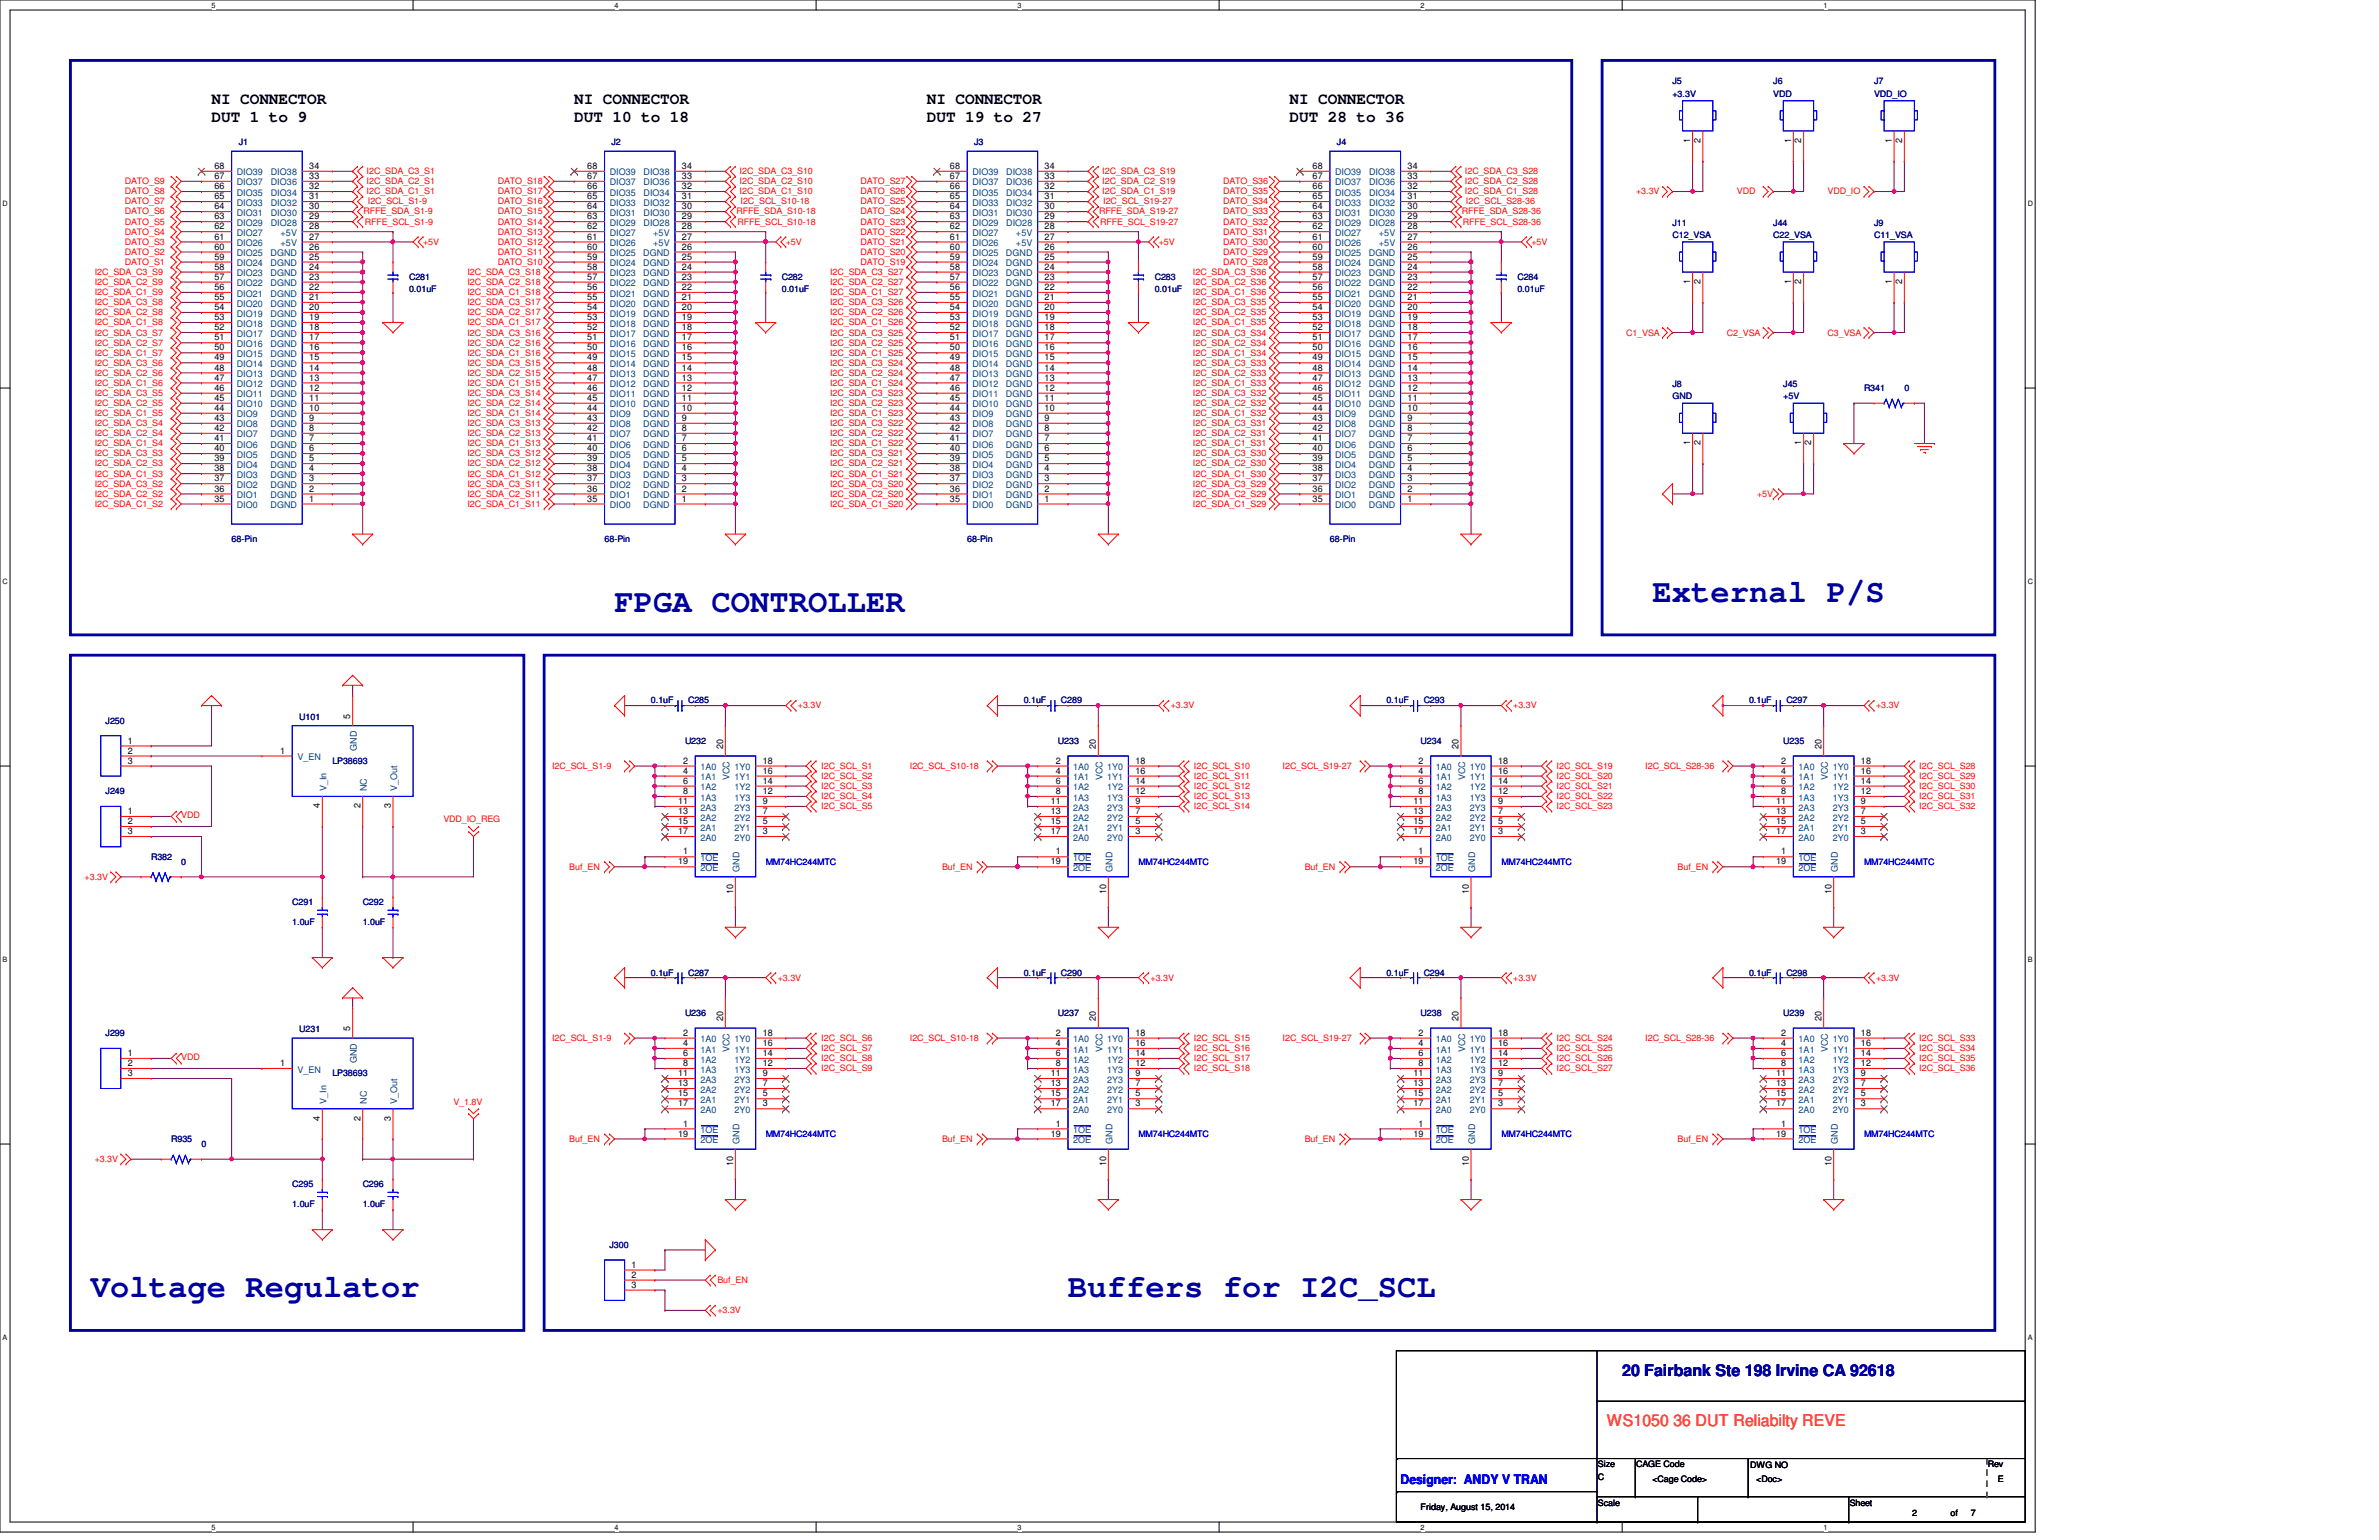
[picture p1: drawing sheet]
<svg xmlns="http://www.w3.org/2000/svg" width="432mm" height="279mm" viewBox="0 0 432 279" stroke-linecap="round" stroke-linejoin="round" font-family="sans-serif">
<defs><g id="words">
<g font-size="5.8" fill="#0000a0">
<text x="111.5" y="111">FPGA CONTROLLER</text>
<text x="299.9" y="109.2">External P/S</text>
<text x="16.5" y="235.4">Voltage Regulator</text>
<text x="193.8" y="235.4">Buffers for I2C_SCL</text>
</g>
<g font-size="2.9">
<text x="38.4" y="18.9">NI CONNECTOR</text>
<text x="38.4" y="22.2">DUT 1 to 9</text>
<text x="104.2" y="18.9">NI CONNECTOR</text>
<text x="104.2" y="22.2">DUT 10 to 18</text>
<text x="168.2" y="18.9">NI CONNECTOR</text>
<text x="168.2" y="22.2">DUT 19 to 27</text>
<text x="234.1" y="18.9">NI CONNECTOR</text>
<text x="234.1" y="22.2">DUT 28 to 36</text>
</g>
<text font-size="2.9" fill="#0000a0" x="294.4" y="249.6">20 Fairbank Ste 198 Irvine CA 92618</text>
<text font-size="2.9" fill="#ff8000" x="291.7" y="258.7">WS1050 36 DUT Reliabilty REVE</text>
<text font-size="2.4" fill="#00f" x="254.2" y="269.2">Designer: ANDY V TRAN</text>
<g font-size="1.7">
<text x="306.8" y="25.9" transform="rotate(-90 306.8 25.9)">1</text>
<text x="308.7" y="25.9" transform="rotate(-90 308.7 25.9)">2</text>
<text x="325.1" y="25.9" transform="rotate(-90 325.1 25.9)">1</text>
<text x="326.9" y="25.9" transform="rotate(-90 326.9 25.9)">2</text>
<text x="343.4" y="25.9" transform="rotate(-90 343.4 25.9)">1</text>
<text x="345.2" y="25.9" transform="rotate(-90 345.2 25.9)">2</text>
<text x="38.9" y="30.6">68</text>
<text x="38.9" y="32.5">67</text>
<text x="38.9" y="34.3">66</text>
<text x="56.1" y="30.6">34</text>
<text x="56.1" y="32.5">33</text>
<text x="56.1" y="34.3">32</text>
<text x="106.6" y="30.6">68</text>
<text x="106.6" y="32.5">67</text>
<text x="106.6" y="34.3">66</text>
<text x="123.8" y="30.6">34</text>
<text x="123.8" y="32.5">33</text>
<text x="123.8" y="34.3">32</text>
<text x="172.4" y="30.6">68</text>
<text x="172.4" y="32.5">67</text>
<text x="172.4" y="34.3">66</text>
<text x="189.6" y="30.6">34</text>
<text x="189.6" y="32.5">33</text>
<text x="189.6" y="34.3">32</text>
<text x="238.3" y="30.6">68</text>
<text x="238.3" y="32.5">67</text>
<text x="238.3" y="34.3">66</text>
<text x="255.5" y="30.6">34</text>
<text x="255.5" y="32.5">33</text>
<text x="255.5" y="34.3">32</text>
<text x="38.9" y="36.2">65</text>
<text x="38.9" y="38">64</text>
<text x="38.9" y="39.8">63</text>
<text x="38.9" y="41.6">62</text>
<text x="56.1" y="36.2">31</text>
<text x="56.1" y="38">30</text>
<text x="56.1" y="39.8">29</text>
<text x="56.1" y="41.6">28</text>
<text x="106.6" y="36.2">65</text>
<text x="106.6" y="38">64</text>
<text x="106.6" y="39.8">63</text>
<text x="106.6" y="41.6">62</text>
<text x="123.8" y="36.2">31</text>
<text x="123.8" y="38">30</text>
<text x="123.8" y="39.8">29</text>
<text x="123.8" y="41.6">28</text>
<text x="172.4" y="36.2">65</text>
<text x="172.4" y="38">64</text>
<text x="172.4" y="39.8">63</text>
<text x="172.4" y="41.6">62</text>
<text x="189.6" y="36.2">31</text>
<text x="189.6" y="38">30</text>
<text x="189.6" y="39.8">29</text>
<text x="189.6" y="41.6">28</text>
<text x="238.3" y="36.2">65</text>
<text x="238.3" y="38">64</text>
<text x="238.3" y="39.8">63</text>
<text x="238.3" y="41.6">62</text>
<text x="255.5" y="36.2">31</text>
<text x="255.5" y="38">30</text>
<text x="255.5" y="39.8">29</text>
<text x="255.5" y="41.6">28</text>
<text x="38.9" y="43.5">61</text>
<text x="38.9" y="47.1">59</text>
<text x="38.9" y="45.3">60</text>
<text x="56.1" y="43.5">27</text>
<text x="56.1" y="47.1">25</text>
<text x="56.1" y="45.3">26</text>
<text x="106.6" y="43.5">61</text>
<text x="106.6" y="47.1">59</text>
<text x="106.6" y="45.3">60</text>
<text x="123.8" y="43.5">27</text>
<text x="123.8" y="47.1">25</text>
<text x="123.8" y="45.3">26</text>
<text x="172.4" y="43.5">61</text>
<text x="172.4" y="47.1">59</text>
<text x="172.4" y="45.3">60</text>
<text x="189.6" y="43.5">27</text>
<text x="189.6" y="47.1">25</text>
<text x="189.6" y="45.3">26</text>
<text x="238.3" y="43.5">61</text>
<text x="238.3" y="47.1">59</text>
<text x="238.3" y="45.3">60</text>
<text x="255.5" y="43.5">27</text>
<text x="255.5" y="47.1">25</text>
<text x="255.5" y="45.3">26</text>
<text x="38.9" y="52.6">56</text>
<text x="38.9" y="50.8">57</text>
<text x="38.9" y="48.9">58</text>
<text x="56.1" y="52.6">22</text>
<text x="56.1" y="50.8">23</text>
<text x="56.1" y="48.9">24</text>
<text x="106.6" y="52.6">56</text>
<text x="106.6" y="50.8">57</text>
<text x="106.6" y="48.9">58</text>
<text x="123.8" y="52.6">22</text>
<text x="123.8" y="50.8">23</text>
<text x="123.8" y="48.9">24</text>
<text x="172.4" y="52.6">56</text>
<text x="172.4" y="50.8">57</text>
<text x="172.4" y="48.9">58</text>
<text x="189.6" y="52.6">22</text>
<text x="189.6" y="50.8">23</text>
<text x="189.6" y="48.9">24</text>
<text x="238.3" y="52.6">56</text>
<text x="238.3" y="50.8">57</text>
<text x="238.3" y="48.9">58</text>
<text x="255.5" y="52.6">22</text>
<text x="255.5" y="50.8">23</text>
<text x="255.5" y="48.9">24</text>
<text x="306.8" y="51.5" transform="rotate(-90 306.8 51.5)">1</text>
<text x="308.7" y="51.5" transform="rotate(-90 308.7 51.5)">2</text>
<text x="325.1" y="51.5" transform="rotate(-90 325.1 51.5)">1</text>
<text x="326.9" y="51.5" transform="rotate(-90 326.9 51.5)">2</text>
<text x="343.4" y="51.5" transform="rotate(-90 343.4 51.5)">1</text>
<text x="345.2" y="51.5" transform="rotate(-90 345.2 51.5)">2</text>
<text x="38.9" y="59.9">52</text>
<text x="38.9" y="58.1">53</text>
<text x="38.9" y="56.3">54</text>
<text x="38.9" y="54.4">55</text>
<text x="56.1" y="59.9">18</text>
<text x="56.1" y="58.1">19</text>
<text x="56.1" y="56.3">20</text>
<text x="56.1" y="54.4">21</text>
<text x="106.6" y="59.9">52</text>
<text x="106.6" y="58.1">53</text>
<text x="106.6" y="56.3">54</text>
<text x="106.6" y="54.4">55</text>
<text x="123.8" y="59.9">18</text>
<text x="123.8" y="58.1">19</text>
<text x="123.8" y="56.3">20</text>
<text x="123.8" y="54.4">21</text>
<text x="172.4" y="59.9">52</text>
<text x="172.4" y="58.1">53</text>
<text x="172.4" y="56.3">54</text>
<text x="172.4" y="54.4">55</text>
<text x="189.6" y="59.9">18</text>
<text x="189.6" y="58.1">19</text>
<text x="189.6" y="56.3">20</text>
<text x="189.6" y="54.4">21</text>
<text x="238.3" y="59.9">52</text>
<text x="238.3" y="58.1">53</text>
<text x="238.3" y="56.3">54</text>
<text x="238.3" y="54.4">55</text>
<text x="255.5" y="59.9">18</text>
<text x="255.5" y="58.1">19</text>
<text x="255.5" y="56.3">20</text>
<text x="255.5" y="54.4">21</text>
<text x="38.9" y="65.4">49</text>
<text x="38.9" y="63.6">50</text>
<text x="38.9" y="61.8">51</text>
<text x="56.1" y="65.4">15</text>
<text x="56.1" y="63.6">16</text>
<text x="56.1" y="61.8">17</text>
<text x="106.6" y="65.4">49</text>
<text x="106.6" y="63.6">50</text>
<text x="106.6" y="61.8">51</text>
<text x="123.8" y="65.4">15</text>
<text x="123.8" y="63.6">16</text>
<text x="123.8" y="61.8">17</text>
<text x="172.4" y="65.4">49</text>
<text x="172.4" y="63.6">50</text>
<text x="172.4" y="61.8">51</text>
<text x="189.6" y="65.4">15</text>
<text x="189.6" y="63.6">16</text>
<text x="189.6" y="61.8">17</text>
<text x="238.3" y="65.4">49</text>
<text x="238.3" y="63.6">50</text>
<text x="238.3" y="61.8">51</text>
<text x="255.5" y="65.4">15</text>
<text x="255.5" y="63.6">16</text>
<text x="255.5" y="61.8">17</text>
<text x="38.9" y="70.9">46</text>
<text x="38.9" y="69">47</text>
<text x="38.9" y="67.2">48</text>
<text x="56.1" y="70.9">12</text>
<text x="56.1" y="69">13</text>
<text x="56.1" y="67.2">14</text>
<text x="106.6" y="70.9">46</text>
<text x="106.6" y="69">47</text>
<text x="106.6" y="67.2">48</text>
<text x="123.8" y="70.9">12</text>
<text x="123.8" y="69">13</text>
<text x="123.8" y="67.2">14</text>
<text x="172.4" y="70.9">46</text>
<text x="172.4" y="69">47</text>
<text x="172.4" y="67.2">48</text>
<text x="189.6" y="70.9">12</text>
<text x="189.6" y="69">13</text>
<text x="189.6" y="67.2">14</text>
<text x="238.3" y="70.9">46</text>
<text x="238.3" y="69">47</text>
<text x="238.3" y="67.2">48</text>
<text x="255.5" y="70.9">12</text>
<text x="255.5" y="69">13</text>
<text x="255.5" y="67.2">14</text>
<text x="38.9" y="76.4">43</text>
<text x="38.9" y="74.5">44</text>
<text x="38.9" y="72.7">45</text>
<text x="56.1" y="76.4">9</text>
<text x="56.1" y="74.5">10</text>
<text x="56.1" y="72.7">11</text>
<text x="106.6" y="76.4">43</text>
<text x="106.6" y="74.5">44</text>
<text x="106.6" y="72.7">45</text>
<text x="123.8" y="76.4">9</text>
<text x="123.8" y="74.5">10</text>
<text x="123.8" y="72.7">11</text>
<text x="172.4" y="76.4">43</text>
<text x="172.4" y="74.5">44</text>
<text x="172.4" y="72.7">45</text>
<text x="189.6" y="76.4">9</text>
<text x="189.6" y="74.5">10</text>
<text x="189.6" y="72.7">11</text>
<text x="238.3" y="76.4">43</text>
<text x="238.3" y="74.5">44</text>
<text x="238.3" y="72.7">45</text>
<text x="255.5" y="76.4">9</text>
<text x="255.5" y="74.5">10</text>
<text x="255.5" y="72.7">11</text>
<text x="38.9" y="83.7">39</text>
<text x="38.9" y="81.9">40</text>
<text x="38.9" y="80.1">41</text>
<text x="38.9" y="78.2">42</text>
<text x="56.1" y="83.7">5</text>
<text x="56.1" y="81.9">6</text>
<text x="56.1" y="80.1">7</text>
<text x="56.1" y="78.2">8</text>
<text x="106.6" y="83.7">39</text>
<text x="106.6" y="81.9">40</text>
<text x="106.6" y="80.1">41</text>
<text x="106.6" y="78.2">42</text>
<text x="123.8" y="83.7">5</text>
<text x="123.8" y="81.9">6</text>
<text x="123.8" y="80.1">7</text>
<text x="123.8" y="78.2">8</text>
<text x="172.4" y="83.7">39</text>
<text x="172.4" y="81.9">40</text>
<text x="172.4" y="80.1">41</text>
<text x="172.4" y="78.2">42</text>
<text x="189.6" y="83.7">5</text>
<text x="189.6" y="81.9">6</text>
<text x="189.6" y="80.1">7</text>
<text x="189.6" y="78.2">8</text>
<text x="238.3" y="83.7">39</text>
<text x="238.3" y="81.9">40</text>
<text x="238.3" y="80.1">41</text>
<text x="238.3" y="78.2">42</text>
<text x="255.5" y="83.7">5</text>
<text x="255.5" y="81.9">6</text>
<text x="255.5" y="80.1">7</text>
<text x="255.5" y="78.2">8</text>
<text x="306.8" y="80.8" transform="rotate(-90 306.8 80.8)">1</text>
<text x="308.7" y="80.8" transform="rotate(-90 308.7 80.8)">2</text>
<text x="326.9" y="80.8" transform="rotate(-90 326.9 80.8)">1</text>
<text x="328.8" y="80.8" transform="rotate(-90 328.8 80.8)">2</text>
<text x="38.9" y="89.2">36</text>
<text x="38.9" y="87.3">37</text>
<text x="38.9" y="85.5">38</text>
<text x="56.1" y="89.2">2</text>
<text x="56.1" y="87.3">3</text>
<text x="56.1" y="85.5">4</text>
<text x="106.6" y="89.2">36</text>
<text x="106.6" y="87.3">37</text>
<text x="106.6" y="85.5">38</text>
<text x="123.8" y="89.2">2</text>
<text x="123.8" y="87.3">3</text>
<text x="123.8" y="85.5">4</text>
<text x="172.4" y="89.2">36</text>
<text x="172.4" y="87.3">37</text>
<text x="172.4" y="85.5">38</text>
<text x="189.6" y="89.2">2</text>
<text x="189.6" y="87.3">3</text>
<text x="189.6" y="85.5">4</text>
<text x="238.3" y="89.2">36</text>
<text x="238.3" y="87.3">37</text>
<text x="238.3" y="85.5">38</text>
<text x="255.5" y="89.2">2</text>
<text x="255.5" y="87.3">3</text>
<text x="255.5" y="85.5">4</text>
<text x="38.9" y="91">35</text>
<text x="56.1" y="91">1</text>
<text x="106.6" y="91">35</text>
<text x="123.8" y="91">1</text>
<text x="172.4" y="91">35</text>
<text x="189.6" y="91">1</text>
<text x="238.3" y="91">35</text>
<text x="255.5" y="91">1</text>
<text x="63.6" y="130.4" transform="rotate(-90 63.6 130.4)">5</text>
<text x="23.2" y="134.9">1</text>
<text x="23.2" y="136.7">2</text>
<text x="50.8" y="136.7">1</text>
<text x="131.2" y="135.9" transform="rotate(-90 131.2 135.9)">20</text>
<text x="198.9" y="135.9" transform="rotate(-90 198.9 135.9)">20</text>
<text x="264.8" y="135.9" transform="rotate(-90 264.8 135.9)">20</text>
<text x="330.6" y="135.9" transform="rotate(-90 330.6 135.9)">20</text>
<text x="23.2" y="138.6">3</text>
<text x="124" y="138.6">2</text>
<text x="124" y="140.4">4</text>
<text x="124" y="142.2">6</text>
<text x="138.4" y="138.6">18</text>
<text x="138.4" y="140.4">16</text>
<text x="138.4" y="142.2">14</text>
<text x="191.6" y="138.6">2</text>
<text x="191.6" y="140.4">4</text>
<text x="191.6" y="142.2">6</text>
<text x="206.1" y="138.6">18</text>
<text x="206.1" y="140.4">16</text>
<text x="206.1" y="142.2">14</text>
<text x="257.5" y="138.6">2</text>
<text x="257.5" y="140.4">4</text>
<text x="257.5" y="142.2">6</text>
<text x="271.9" y="138.6">18</text>
<text x="271.9" y="140.4">16</text>
<text x="271.9" y="142.2">14</text>
<text x="323.3" y="138.6">2</text>
<text x="323.3" y="140.4">4</text>
<text x="323.3" y="142.2">6</text>
<text x="337.8" y="138.6">18</text>
<text x="337.8" y="140.4">16</text>
<text x="337.8" y="142.2">14</text>
<text x="23.2" y="147.7">1</text>
<text x="23.2" y="149.5">2</text>
<text x="58.1" y="146.6" transform="rotate(-90 58.1 146.6)">4</text>
<text x="65.4" y="146.6" transform="rotate(-90 65.4 146.6)">2</text>
<text x="70.9" y="146.6" transform="rotate(-90 70.9 146.6)">3</text>
<text x="123.1" y="145.9">11</text>
<text x="123.1" y="147.7">13</text>
<text x="123.1" y="149.5">15</text>
<text x="124" y="144.1">8</text>
<text x="138.4" y="144.1">12</text>
<text x="138.4" y="145.9">9</text>
<text x="138.4" y="147.7">7</text>
<text x="138.4" y="149.5">5</text>
<text x="190.7" y="145.9">11</text>
<text x="190.7" y="147.7">13</text>
<text x="190.7" y="149.5">15</text>
<text x="191.6" y="144.1">8</text>
<text x="206.1" y="144.1">12</text>
<text x="206.1" y="145.9">9</text>
<text x="206.1" y="147.7">7</text>
<text x="206.1" y="149.5">5</text>
<text x="256.5" y="145.9">11</text>
<text x="256.5" y="147.7">13</text>
<text x="256.5" y="149.5">15</text>
<text x="257.5" y="144.1">8</text>
<text x="271.9" y="144.1">12</text>
<text x="271.9" y="145.9">9</text>
<text x="271.9" y="147.7">7</text>
<text x="271.9" y="149.5">5</text>
<text x="322.4" y="145.9">11</text>
<text x="322.4" y="147.7">13</text>
<text x="322.4" y="149.5">15</text>
<text x="323.3" y="144.1">8</text>
<text x="337.8" y="144.1">12</text>
<text x="337.8" y="145.9">9</text>
<text x="337.8" y="147.7">7</text>
<text x="337.8" y="149.5">5</text>
<text x="23.2" y="151.3">3</text>
<text x="123.1" y="151.3">17</text>
<text x="124" y="155">1</text>
<text x="138.4" y="151.3">3</text>
<text x="190.7" y="151.3">17</text>
<text x="191.6" y="155">1</text>
<text x="206.1" y="151.3">3</text>
<text x="256.5" y="151.3">17</text>
<text x="257.5" y="155">1</text>
<text x="271.9" y="151.3">3</text>
<text x="322.4" y="151.3">17</text>
<text x="323.3" y="155">1</text>
<text x="337.8" y="151.3">3</text>
<text x="123.1" y="156.8">19</text>
<text x="190.7" y="156.8">19</text>
<text x="256.5" y="156.8">19</text>
<text x="322.4" y="156.8">19</text>
<text x="133.1" y="162.1" transform="rotate(-90 133.1 162.1)">10</text>
<text x="200.7" y="162.1" transform="rotate(-90 200.7 162.1)">10</text>
<text x="266.6" y="162.1" transform="rotate(-90 266.6 162.1)">10</text>
<text x="332.4" y="162.1" transform="rotate(-90 332.4 162.1)">10</text>
<text x="131.2" y="185.3" transform="rotate(-90 131.2 185.3)">20</text>
<text x="198.9" y="185.3" transform="rotate(-90 198.9 185.3)">20</text>
<text x="264.8" y="185.3" transform="rotate(-90 264.8 185.3)">20</text>
<text x="330.6" y="185.3" transform="rotate(-90 330.6 185.3)">20</text>
<text x="23.2" y="191.6">1</text>
<text x="63.6" y="187.1" transform="rotate(-90 63.6 187.1)">5</text>
<text x="124" y="187.9">2</text>
<text x="124" y="189.8">4</text>
<text x="124" y="191.6">6</text>
<text x="138.4" y="187.9">18</text>
<text x="138.4" y="189.8">16</text>
<text x="138.4" y="191.6">14</text>
<text x="191.6" y="187.9">2</text>
<text x="191.6" y="189.8">4</text>
<text x="191.6" y="191.6">6</text>
<text x="206.1" y="187.9">18</text>
<text x="206.1" y="189.8">16</text>
<text x="206.1" y="191.6">14</text>
<text x="257.5" y="187.9">2</text>
<text x="257.5" y="189.8">4</text>
<text x="257.5" y="191.6">6</text>
<text x="271.9" y="187.9">18</text>
<text x="271.9" y="189.8">16</text>
<text x="271.9" y="191.6">14</text>
<text x="323.3" y="187.9">2</text>
<text x="323.3" y="189.8">4</text>
<text x="323.3" y="191.6">6</text>
<text x="337.8" y="187.9">18</text>
<text x="337.8" y="189.8">16</text>
<text x="337.8" y="191.6">14</text>
<text x="23.2" y="193.4">2</text>
<text x="23.2" y="195.2">3</text>
<text x="50.8" y="193.4">1</text>
<text x="123.1" y="195.2">11</text>
<text x="123.1" y="197.1">13</text>
<text x="124" y="193.4">8</text>
<text x="138.4" y="193.4">12</text>
<text x="138.4" y="195.2">9</text>
<text x="138.4" y="197.1">7</text>
<text x="190.7" y="195.2">11</text>
<text x="190.7" y="197.1">13</text>
<text x="191.6" y="193.4">8</text>
<text x="206.1" y="193.4">12</text>
<text x="206.1" y="195.2">9</text>
<text x="206.1" y="197.1">7</text>
<text x="256.5" y="195.2">11</text>
<text x="256.5" y="197.1">13</text>
<text x="257.5" y="193.4">8</text>
<text x="271.9" y="193.4">12</text>
<text x="271.9" y="195.2">9</text>
<text x="271.9" y="197.1">7</text>
<text x="322.4" y="195.2">11</text>
<text x="322.4" y="197.1">13</text>
<text x="323.3" y="193.4">8</text>
<text x="337.8" y="193.4">12</text>
<text x="337.8" y="195.2">9</text>
<text x="337.8" y="197.1">7</text>
<text x="58.1" y="203.3" transform="rotate(-90 58.1 203.3)">4</text>
<text x="65.4" y="203.3" transform="rotate(-90 65.4 203.3)">2</text>
<text x="70.9" y="203.3" transform="rotate(-90 70.9 203.3)">3</text>
<text x="123.1" y="198.9">15</text>
<text x="123.1" y="200.7">17</text>
<text x="138.4" y="198.9">5</text>
<text x="138.4" y="200.7">3</text>
<text x="190.7" y="198.9">15</text>
<text x="190.7" y="200.7">17</text>
<text x="206.1" y="198.9">5</text>
<text x="206.1" y="200.7">3</text>
<text x="256.5" y="198.9">15</text>
<text x="256.5" y="200.7">17</text>
<text x="271.9" y="198.9">5</text>
<text x="271.9" y="200.7">3</text>
<text x="322.4" y="198.9">15</text>
<text x="322.4" y="200.7">17</text>
<text x="337.8" y="198.9">5</text>
<text x="337.8" y="200.7">3</text>
<text x="123.1" y="206.2">19</text>
<text x="124" y="204.4">1</text>
<text x="190.7" y="206.2">19</text>
<text x="191.6" y="204.4">1</text>
<text x="256.5" y="206.2">19</text>
<text x="257.5" y="204.4">1</text>
<text x="322.4" y="206.2">19</text>
<text x="323.3" y="204.4">1</text>
<text x="133.1" y="211.5" transform="rotate(-90 133.1 211.5)">10</text>
<text x="200.7" y="211.5" transform="rotate(-90 200.7 211.5)">10</text>
<text x="266.6" y="211.5" transform="rotate(-90 266.6 211.5)">10</text>
<text x="332.4" y="211.5" transform="rotate(-90 332.4 211.5)">10</text>
<text x="114.6" y="230">1</text>
<text x="114.6" y="231.8">2</text>
<text x="114.6" y="233.6">3</text>
</g>
<g font-size="1.7" fill="#004080">
<text x="43" y="31.8">DIO39</text>
<text x="43" y="33.7">DIO37</text>
<text x="43" y="35.5">DIO35</text>
<text x="49.1" y="31.8">DIO38</text>
<text x="49.1" y="33.7">DIO36</text>
<text x="49.1" y="35.5">DIO34</text>
<text x="110.7" y="31.8">DIO39</text>
<text x="110.7" y="33.7">DIO37</text>
<text x="110.7" y="35.5">DIO35</text>
<text x="116.8" y="31.8">DIO38</text>
<text x="116.8" y="33.7">DIO36</text>
<text x="116.8" y="35.5">DIO34</text>
<text x="176.5" y="31.8">DIO39</text>
<text x="176.5" y="33.7">DIO37</text>
<text x="176.5" y="35.5">DIO35</text>
<text x="182.6" y="31.8">DIO38</text>
<text x="182.6" y="33.7">DIO36</text>
<text x="182.6" y="35.5">DIO34</text>
<text x="242.3" y="31.8">DIO39</text>
<text x="242.3" y="33.7">DIO37</text>
<text x="242.3" y="35.5">DIO35</text>
<text x="248.5" y="31.8">DIO38</text>
<text x="248.5" y="33.7">DIO36</text>
<text x="248.5" y="35.5">DIO34</text>
<text x="43" y="37.3">DIO33</text>
<text x="43" y="39.2">DIO31</text>
<text x="43" y="41">DIO29</text>
<text x="49.1" y="37.3">DIO32</text>
<text x="49.1" y="39.2">DIO30</text>
<text x="49.1" y="41">DIO28</text>
<text x="110.7" y="37.3">DIO33</text>
<text x="110.7" y="39.2">DIO31</text>
<text x="110.7" y="41">DIO29</text>
<text x="116.8" y="37.3">DIO32</text>
<text x="116.8" y="39.2">DIO30</text>
<text x="116.8" y="41">DIO28</text>
<text x="176.5" y="37.3">DIO33</text>
<text x="176.5" y="39.2">DIO31</text>
<text x="176.5" y="41">DIO29</text>
<text x="182.6" y="37.3">DIO32</text>
<text x="182.6" y="39.2">DIO30</text>
<text x="182.6" y="41">DIO28</text>
<text x="242.3" y="37.3">DIO33</text>
<text x="242.3" y="39.2">DIO31</text>
<text x="242.3" y="41">DIO29</text>
<text x="248.5" y="37.3">DIO32</text>
<text x="248.5" y="39.2">DIO30</text>
<text x="248.5" y="41">DIO28</text>
<text x="43" y="42.8">DIO27</text>
<text x="43" y="44.7">DIO26</text>
<text x="43" y="46.5">DIO25</text>
<text x="49.1" y="46.5">DGND</text>
<text x="50.9" y="44.7">+5V</text>
<text x="50.9" y="42.8">+5V</text>
<text x="110.7" y="42.8">DIO27</text>
<text x="110.7" y="44.7">DIO26</text>
<text x="110.7" y="46.5">DIO25</text>
<text x="116.8" y="46.5">DGND</text>
<text x="118.6" y="44.7">+5V</text>
<text x="118.6" y="42.8">+5V</text>
<text x="176.5" y="42.8">DIO27</text>
<text x="176.5" y="44.7">DIO26</text>
<text x="176.5" y="46.5">DIO25</text>
<text x="182.6" y="46.5">DGND</text>
<text x="184.4" y="44.7">+5V</text>
<text x="184.4" y="42.8">+5V</text>
<text x="242.3" y="42.8">DIO27</text>
<text x="242.3" y="44.7">DIO26</text>
<text x="242.3" y="46.5">DIO25</text>
<text x="248.5" y="46.5">DGND</text>
<text x="250.3" y="44.7">+5V</text>
<text x="250.3" y="42.8">+5V</text>
<text x="43" y="53.8">DIO21</text>
<text x="43" y="51.9">DIO22</text>
<text x="43" y="50.1">DIO23</text>
<text x="43" y="48.3">DIO24</text>
<text x="49.1" y="53.8">DGND</text>
<text x="49.1" y="51.9">DGND</text>
<text x="49.1" y="50.1">DGND</text>
<text x="49.1" y="48.3">DGND</text>
<text x="110.7" y="53.8">DIO21</text>
<text x="110.7" y="51.9">DIO22</text>
<text x="110.7" y="50.1">DIO23</text>
<text x="110.7" y="48.3">DIO24</text>
<text x="116.8" y="53.8">DGND</text>
<text x="116.8" y="51.9">DGND</text>
<text x="116.8" y="50.1">DGND</text>
<text x="116.8" y="48.3">DGND</text>
<text x="176.5" y="53.8">DIO21</text>
<text x="176.5" y="51.9">DIO22</text>
<text x="176.5" y="50.1">DIO23</text>
<text x="176.5" y="48.3">DIO24</text>
<text x="182.6" y="53.8">DGND</text>
<text x="182.6" y="51.9">DGND</text>
<text x="182.6" y="50.1">DGND</text>
<text x="182.6" y="48.3">DGND</text>
<text x="242.3" y="53.8">DIO21</text>
<text x="242.3" y="51.9">DIO22</text>
<text x="242.3" y="50.1">DIO23</text>
<text x="242.3" y="48.3">DIO24</text>
<text x="248.5" y="53.8">DGND</text>
<text x="248.5" y="51.9">DGND</text>
<text x="248.5" y="50.1">DGND</text>
<text x="248.5" y="48.3">DGND</text>
<text x="43" y="59.3">DIO18</text>
<text x="43" y="57.4">DIO19</text>
<text x="43" y="55.6">DIO20</text>
<text x="49.1" y="59.3">DGND</text>
<text x="49.1" y="57.4">DGND</text>
<text x="49.1" y="55.6">DGND</text>
<text x="110.7" y="59.3">DIO18</text>
<text x="110.7" y="57.4">DIO19</text>
<text x="110.7" y="55.6">DIO20</text>
<text x="116.8" y="59.3">DGND</text>
<text x="116.8" y="57.4">DGND</text>
<text x="116.8" y="55.6">DGND</text>
<text x="176.5" y="59.3">DIO18</text>
<text x="176.5" y="57.4">DIO19</text>
<text x="176.5" y="55.6">DIO20</text>
<text x="182.6" y="59.3">DGND</text>
<text x="182.6" y="57.4">DGND</text>
<text x="182.6" y="55.6">DGND</text>
<text x="242.3" y="59.3">DIO18</text>
<text x="242.3" y="57.4">DIO19</text>
<text x="242.3" y="55.6">DIO20</text>
<text x="248.5" y="59.3">DGND</text>
<text x="248.5" y="57.4">DGND</text>
<text x="248.5" y="55.6">DGND</text>
<text x="43" y="64.8">DIO15</text>
<text x="43" y="62.9">DIO16</text>
<text x="43" y="61.1">DIO17</text>
<text x="49.1" y="64.8">DGND</text>
<text x="49.1" y="62.9">DGND</text>
<text x="49.1" y="61.1">DGND</text>
<text x="110.7" y="64.8">DIO15</text>
<text x="110.7" y="62.9">DIO16</text>
<text x="110.7" y="61.1">DIO17</text>
<text x="116.8" y="64.8">DGND</text>
<text x="116.8" y="62.9">DGND</text>
<text x="116.8" y="61.1">DGND</text>
<text x="176.5" y="64.8">DIO15</text>
<text x="176.5" y="62.9">DIO16</text>
<text x="176.5" y="61.1">DIO17</text>
<text x="182.6" y="64.8">DGND</text>
<text x="182.6" y="62.9">DGND</text>
<text x="182.6" y="61.1">DGND</text>
<text x="242.3" y="64.8">DIO15</text>
<text x="242.3" y="62.9">DIO16</text>
<text x="242.3" y="61.1">DIO17</text>
<text x="248.5" y="64.8">DGND</text>
<text x="248.5" y="62.9">DGND</text>
<text x="248.5" y="61.1">DGND</text>
<text x="43" y="70.2">DIO12</text>
<text x="43" y="68.4">DIO13</text>
<text x="43" y="66.6">DIO14</text>
<text x="49.1" y="70.2">DGND</text>
<text x="49.1" y="68.4">DGND</text>
<text x="49.1" y="66.6">DGND</text>
<text x="110.7" y="70.2">DIO12</text>
<text x="110.7" y="68.4">DIO13</text>
<text x="110.7" y="66.6">DIO14</text>
<text x="116.8" y="70.2">DGND</text>
<text x="116.8" y="68.4">DGND</text>
<text x="116.8" y="66.6">DGND</text>
<text x="176.5" y="70.2">DIO12</text>
<text x="176.5" y="68.4">DIO13</text>
<text x="176.5" y="66.6">DIO14</text>
<text x="182.6" y="70.2">DGND</text>
<text x="182.6" y="68.4">DGND</text>
<text x="182.6" y="66.6">DGND</text>
<text x="242.3" y="70.2">DIO12</text>
<text x="242.3" y="68.4">DIO13</text>
<text x="242.3" y="66.6">DIO14</text>
<text x="248.5" y="70.2">DGND</text>
<text x="248.5" y="68.4">DGND</text>
<text x="248.5" y="66.6">DGND</text>
<text x="43" y="77.6">DIO8</text>
<text x="43" y="75.7">DIO9</text>
<text x="43" y="73.9">DIO10</text>
<text x="43" y="72.1">DIO11</text>
<text x="49.1" y="77.6">DGND</text>
<text x="49.1" y="75.7">DGND</text>
<text x="49.1" y="73.9">DGND</text>
<text x="49.1" y="72.1">DGND</text>
<text x="110.7" y="77.6">DIO8</text>
<text x="110.7" y="75.7">DIO9</text>
<text x="110.7" y="73.9">DIO10</text>
<text x="110.7" y="72.1">DIO11</text>
<text x="116.8" y="77.6">DGND</text>
<text x="116.8" y="75.7">DGND</text>
<text x="116.8" y="73.9">DGND</text>
<text x="116.8" y="72.1">DGND</text>
<text x="176.5" y="77.6">DIO8</text>
<text x="176.5" y="75.7">DIO9</text>
<text x="176.5" y="73.9">DIO10</text>
<text x="176.5" y="72.1">DIO11</text>
<text x="182.6" y="77.6">DGND</text>
<text x="182.6" y="75.7">DGND</text>
<text x="182.6" y="73.9">DGND</text>
<text x="182.6" y="72.1">DGND</text>
<text x="242.3" y="77.6">DIO8</text>
<text x="242.3" y="75.7">DIO9</text>
<text x="242.3" y="73.9">DIO10</text>
<text x="242.3" y="72.1">DIO11</text>
<text x="248.5" y="77.6">DGND</text>
<text x="248.5" y="75.7">DGND</text>
<text x="248.5" y="73.9">DGND</text>
<text x="248.5" y="72.1">DGND</text>
<text x="43" y="83.1">DIO5</text>
<text x="43" y="81.2">DIO6</text>
<text x="43" y="79.4">DIO7</text>
<text x="49.1" y="83.1">DGND</text>
<text x="49.1" y="81.2">DGND</text>
<text x="49.1" y="79.4">DGND</text>
<text x="110.7" y="83.1">DIO5</text>
<text x="110.7" y="81.2">DIO6</text>
<text x="110.7" y="79.4">DIO7</text>
<text x="116.8" y="83.1">DGND</text>
<text x="116.8" y="81.2">DGND</text>
<text x="116.8" y="79.4">DGND</text>
<text x="176.5" y="83.1">DIO5</text>
<text x="176.5" y="81.2">DIO6</text>
<text x="176.5" y="79.4">DIO7</text>
<text x="182.6" y="83.1">DGND</text>
<text x="182.6" y="81.2">DGND</text>
<text x="182.6" y="79.4">DGND</text>
<text x="242.3" y="83.1">DIO5</text>
<text x="242.3" y="81.2">DIO6</text>
<text x="242.3" y="79.4">DIO7</text>
<text x="248.5" y="83.1">DGND</text>
<text x="248.5" y="81.2">DGND</text>
<text x="248.5" y="79.4">DGND</text>
<text x="43" y="88.5">DIO2</text>
<text x="43" y="86.7">DIO3</text>
<text x="43" y="84.9">DIO4</text>
<text x="49.1" y="88.5">DGND</text>
<text x="49.1" y="86.7">DGND</text>
<text x="49.1" y="84.9">DGND</text>
<text x="110.7" y="88.5">DIO2</text>
<text x="110.7" y="86.7">DIO3</text>
<text x="110.7" y="84.9">DIO4</text>
<text x="116.8" y="88.5">DGND</text>
<text x="116.8" y="86.7">DGND</text>
<text x="116.8" y="84.9">DGND</text>
<text x="176.5" y="88.5">DIO2</text>
<text x="176.5" y="86.7">DIO3</text>
<text x="176.5" y="84.9">DIO4</text>
<text x="182.6" y="88.5">DGND</text>
<text x="182.6" y="86.7">DGND</text>
<text x="182.6" y="84.9">DGND</text>
<text x="242.3" y="88.5">DIO2</text>
<text x="242.3" y="86.7">DIO3</text>
<text x="242.3" y="84.9">DIO4</text>
<text x="248.5" y="88.5">DGND</text>
<text x="248.5" y="86.7">DGND</text>
<text x="248.5" y="84.9">DGND</text>
<text x="43" y="92.2">DIO0</text>
<text x="43" y="90.4">DIO1</text>
<text x="49.1" y="92.2">DGND</text>
<text x="49.1" y="90.4">DGND</text>
<text x="110.7" y="92.2">DIO0</text>
<text x="110.7" y="90.4">DIO1</text>
<text x="116.8" y="92.2">DGND</text>
<text x="116.8" y="90.4">DGND</text>
<text x="176.5" y="92.2">DIO0</text>
<text x="176.5" y="90.4">DIO1</text>
<text x="182.6" y="92.2">DGND</text>
<text x="182.6" y="90.4">DGND</text>
<text x="242.3" y="92.2">DIO0</text>
<text x="242.3" y="90.4">DIO1</text>
<text x="248.5" y="92.2">DGND</text>
<text x="248.5" y="90.4">DGND</text>
<text x="54" y="137.9">V_EN</text>
<text x="64.8" y="136.2" transform="rotate(-90 64.8 136.2)">GND</text>
<text x="59.3" y="143.6" transform="rotate(-90 59.3 143.6)">V_In</text>
<text x="66.6" y="143.6" transform="rotate(-90 66.6 143.6)">NC</text>
<text x="72.1" y="143.6" transform="rotate(-90 72.1 143.6)">V_Out</text>
<text x="127.1" y="139.7">1A0</text>
<text x="127.1" y="141.6">1A1</text>
<text x="127.1" y="143.4">1A2</text>
<text x="132.4" y="141.6" transform="rotate(-90 132.4 141.6)">VCC</text>
<text x="133.3" y="139.7">1Y0</text>
<text x="133.3" y="141.6">1Y1</text>
<text x="133.3" y="143.4">1Y2</text>
<text x="194.8" y="139.7">1A0</text>
<text x="194.8" y="141.6">1A1</text>
<text x="194.8" y="143.4">1A2</text>
<text x="200.1" y="141.6" transform="rotate(-90 200.1 141.6)">VCC</text>
<text x="201" y="139.7">1Y0</text>
<text x="201" y="141.6">1Y1</text>
<text x="201" y="143.4">1Y2</text>
<text x="260.6" y="139.7">1A0</text>
<text x="260.6" y="141.6">1A1</text>
<text x="260.6" y="143.4">1A2</text>
<text x="265.9" y="141.6" transform="rotate(-90 265.9 141.6)">VCC</text>
<text x="266.8" y="139.7">1Y0</text>
<text x="266.8" y="141.6">1Y1</text>
<text x="266.8" y="143.4">1Y2</text>
<text x="326.4" y="139.7">1A0</text>
<text x="326.4" y="141.6">1A1</text>
<text x="326.4" y="143.4">1A2</text>
<text x="331.8" y="141.6" transform="rotate(-90 331.8 141.6)">VCC</text>
<text x="332.7" y="139.7">1Y0</text>
<text x="332.7" y="141.6">1Y1</text>
<text x="332.7" y="143.4">1Y2</text>
<text x="127.1" y="145.2">1A3</text>
<text x="127.1" y="147.1">2A3</text>
<text x="127.1" y="148.9">2A2</text>
<text x="133.3" y="145.2">1Y3</text>
<text x="133.3" y="147.1">2Y3</text>
<text x="133.3" y="148.9">2Y2</text>
<text x="194.8" y="145.2">1A3</text>
<text x="194.8" y="147.1">2A3</text>
<text x="194.8" y="148.9">2A2</text>
<text x="201" y="145.2">1Y3</text>
<text x="201" y="147.1">2Y3</text>
<text x="201" y="148.9">2Y2</text>
<text x="260.6" y="145.2">1A3</text>
<text x="260.6" y="147.1">2A3</text>
<text x="260.6" y="148.9">2A2</text>
<text x="266.8" y="145.2">1Y3</text>
<text x="266.8" y="147.1">2Y3</text>
<text x="266.8" y="148.9">2Y2</text>
<text x="326.4" y="145.2">1A3</text>
<text x="326.4" y="147.1">2A3</text>
<text x="326.4" y="148.9">2A2</text>
<text x="332.7" y="145.2">1Y3</text>
<text x="332.7" y="147.1">2Y3</text>
<text x="332.7" y="148.9">2Y2</text>
<text x="127.1" y="150.7">2A1</text>
<text x="127.1" y="152.5">2A0</text>
<text x="133.3" y="150.7">2Y1</text>
<text x="133.3" y="152.5">2Y0</text>
<text x="194.8" y="150.7">2A1</text>
<text x="194.8" y="152.5">2A0</text>
<text x="201" y="150.7">2Y1</text>
<text x="201" y="152.5">2Y0</text>
<text x="260.6" y="150.7">2A1</text>
<text x="260.6" y="152.5">2A0</text>
<text x="266.8" y="150.7">2Y1</text>
<text x="266.8" y="152.5">2Y0</text>
<text x="326.4" y="150.7">2A1</text>
<text x="326.4" y="152.5">2A0</text>
<text x="332.7" y="150.7">2Y1</text>
<text x="332.7" y="152.5">2Y0</text>
<text x="127.1" y="156.2">1OE</text>
<text x="127.1" y="158">2OE</text>
<text x="134.2" y="158.2" transform="rotate(-90 134.2 158.2)">GND</text>
<text x="194.8" y="156.2">1OE</text>
<text x="194.8" y="158">2OE</text>
<text x="201.9" y="158.2" transform="rotate(-90 201.9 158.2)">GND</text>
<text x="260.6" y="156.2">1OE</text>
<text x="260.6" y="158">2OE</text>
<text x="267.8" y="158.2" transform="rotate(-90 267.8 158.2)">GND</text>
<text x="326.4" y="156.2">1OE</text>
<text x="326.4" y="158">2OE</text>
<text x="333.6" y="158.2" transform="rotate(-90 333.6 158.2)">GND</text>
<text x="127.1" y="189.1">1A0</text>
<text x="127.1" y="191">1A1</text>
<text x="132.4" y="190.9" transform="rotate(-90 132.4 190.9)">VCC</text>
<text x="133.3" y="189.1">1Y0</text>
<text x="133.3" y="191">1Y1</text>
<text x="194.8" y="189.1">1A0</text>
<text x="194.8" y="191">1A1</text>
<text x="200.1" y="190.9" transform="rotate(-90 200.1 190.9)">VCC</text>
<text x="201" y="189.1">1Y0</text>
<text x="201" y="191">1Y1</text>
<text x="260.6" y="189.1">1A0</text>
<text x="260.6" y="191">1A1</text>
<text x="265.9" y="190.9" transform="rotate(-90 265.9 190.9)">VCC</text>
<text x="266.8" y="189.1">1Y0</text>
<text x="266.8" y="191">1Y1</text>
<text x="326.4" y="189.1">1A0</text>
<text x="326.4" y="191">1A1</text>
<text x="331.8" y="190.9" transform="rotate(-90 331.8 190.9)">VCC</text>
<text x="332.7" y="189.1">1Y0</text>
<text x="332.7" y="191">1Y1</text>
<text x="54" y="194.6">V_EN</text>
<text x="64.8" y="192.9" transform="rotate(-90 64.8 192.9)">GND</text>
<text x="127.1" y="192.8">1A2</text>
<text x="127.1" y="194.6">1A3</text>
<text x="127.1" y="196.4">2A3</text>
<text x="133.3" y="192.8">1Y2</text>
<text x="133.3" y="194.6">1Y3</text>
<text x="133.3" y="196.4">2Y3</text>
<text x="194.8" y="192.8">1A2</text>
<text x="194.8" y="194.6">1A3</text>
<text x="194.8" y="196.4">2A3</text>
<text x="201" y="192.8">1Y2</text>
<text x="201" y="194.6">1Y3</text>
<text x="201" y="196.4">2Y3</text>
<text x="260.6" y="192.8">1A2</text>
<text x="260.6" y="194.6">1A3</text>
<text x="260.6" y="196.4">2A3</text>
<text x="266.8" y="192.8">1Y2</text>
<text x="266.8" y="194.6">1Y3</text>
<text x="266.8" y="196.4">2Y3</text>
<text x="326.4" y="192.8">1A2</text>
<text x="326.4" y="194.6">1A3</text>
<text x="326.4" y="196.4">2A3</text>
<text x="332.7" y="192.8">1Y2</text>
<text x="332.7" y="194.6">1Y3</text>
<text x="332.7" y="196.4">2Y3</text>
<text x="59.3" y="200.2" transform="rotate(-90 59.3 200.2)">V_In</text>
<text x="66.6" y="200.2" transform="rotate(-90 66.6 200.2)">NC</text>
<text x="72.1" y="200.2" transform="rotate(-90 72.1 200.2)">V_Out</text>
<text x="127.1" y="198.2">2A2</text>
<text x="127.1" y="200.1">2A1</text>
<text x="127.1" y="201.9">2A0</text>
<text x="133.3" y="198.2">2Y2</text>
<text x="133.3" y="200.1">2Y1</text>
<text x="133.3" y="201.9">2Y0</text>
<text x="194.8" y="198.2">2A2</text>
<text x="194.8" y="200.1">2A1</text>
<text x="194.8" y="201.9">2A0</text>
<text x="201" y="198.2">2Y2</text>
<text x="201" y="200.1">2Y1</text>
<text x="201" y="201.9">2Y0</text>
<text x="260.6" y="198.2">2A2</text>
<text x="260.6" y="200.1">2A1</text>
<text x="260.6" y="201.9">2A0</text>
<text x="266.8" y="198.2">2Y2</text>
<text x="266.8" y="200.1">2Y1</text>
<text x="266.8" y="201.9">2Y0</text>
<text x="326.4" y="198.2">2A2</text>
<text x="326.4" y="200.1">2A1</text>
<text x="326.4" y="201.9">2A0</text>
<text x="332.7" y="198.2">2Y2</text>
<text x="332.7" y="200.1">2Y1</text>
<text x="332.7" y="201.9">2Y0</text>
<text x="127.1" y="205.6">1OE</text>
<text x="127.1" y="207.4">2OE</text>
<text x="134.2" y="207.6" transform="rotate(-90 134.2 207.6)">GND</text>
<text x="194.8" y="205.6">1OE</text>
<text x="194.8" y="207.4">2OE</text>
<text x="201.9" y="207.6" transform="rotate(-90 201.9 207.6)">GND</text>
<text x="260.6" y="205.6">1OE</text>
<text x="260.6" y="207.4">2OE</text>
<text x="267.8" y="207.6" transform="rotate(-90 267.8 207.6)">GND</text>
<text x="326.4" y="205.6">1OE</text>
<text x="326.4" y="207.4">2OE</text>
<text x="333.6" y="207.6" transform="rotate(-90 333.6 207.6)">GND</text>
</g>
<g font-size="1.6" fill="#000080">
<text x="303.6" y="15.3">J5</text>
<text x="303.6" y="17.5">+3.3V</text>
<text x="321.9" y="15.3">J6</text>
<text x="321.9" y="17.5">VDD</text>
<text x="340.1" y="15.3">J7</text>
<text x="340.1" y="17.5">VDD_IO</text>
<text x="43.3" y="26.3">J1</text>
<text x="111" y="26.3">J2</text>
<text x="176.8" y="26.3">J3</text>
<text x="242.7" y="26.3">J4</text>
<text x="303.6" y="40.9">J11</text>
<text x="321.9" y="40.9">J44</text>
<text x="340.1" y="40.9">J9</text>
<text x="303.6" y="43.1">C12_VSA</text>
<text x="321.9" y="43.1">C22_VSA</text>
<text x="340.1" y="43.1">C11_VSA</text>
<text x="74.3" y="50.8">C281</text>
<text x="74.3" y="53">0.01uF</text>
<text x="141.9" y="50.8">C282</text>
<text x="141.9" y="53">0.01uF</text>
<text x="209.6" y="50.8">C283</text>
<text x="209.6" y="53">0.01uF</text>
<text x="275.4" y="50.8">C284</text>
<text x="275.4" y="53">0.01uF</text>
<text x="303.6" y="70.2">J8</text>
<text x="323.7" y="70.2">J45</text>
<text x="338.3" y="70.9">R341</text>
<text x="345.7" y="70.9">0</text>
<text x="303.6" y="72.4">GND</text>
<text x="323.7" y="72.4">+5V</text>
<text x="42" y="98.3">68-Pin</text>
<text x="109.7" y="98.3">68-Pin</text>
<text x="175.6" y="98.3">68-Pin</text>
<text x="241.4" y="98.3">68-Pin</text>
<text x="19.2" y="131.3">J250</text>
<text x="54.3" y="130.6">U101</text>
<text x="118.2" y="127.6">0.1uF</text>
<text x="124.9" y="127.6">C285</text>
<text x="185.8" y="127.6">0.1uF</text>
<text x="192.6" y="127.6">C289</text>
<text x="251.6" y="127.6">0.1uF</text>
<text x="258.4" y="127.6">C293</text>
<text x="317.5" y="127.6">0.1uF</text>
<text x="324.2" y="127.6">C297</text>
<text x="124.3" y="134.9">U232</text>
<text x="192" y="134.9">U233</text>
<text x="257.9" y="134.9">U234</text>
<text x="323.7" y="134.9">U235</text>
<text x="60.3" y="138.6">LP38693</text>
<text x="19.2" y="144.1">J249</text>
<text x="27.4" y="156">R382</text>
<text x="32.9" y="156.9">0</text>
<text x="53" y="164.2">C291</text>
<text x="53" y="167.9">1.0uF</text>
<text x="65.8" y="164.2">C292</text>
<text x="65.8" y="167.9">1.0uF</text>
<text x="118.2" y="177">0.1uF</text>
<text x="124.9" y="177">C287</text>
<text x="185.8" y="177">0.1uF</text>
<text x="192.6" y="177">C290</text>
<text x="251.6" y="177">0.1uF</text>
<text x="258.4" y="177">C294</text>
<text x="317.5" y="177">0.1uF</text>
<text x="324.2" y="177">C298</text>
<text x="124.3" y="184.3">U236</text>
<text x="192" y="184.3">U237</text>
<text x="257.9" y="184.3">U238</text>
<text x="323.7" y="184.3">U239</text>
<text x="19.2" y="188">J299</text>
<text x="54.3" y="187.2">U231</text>
<text x="60.3" y="195.3">LP38693</text>
<text x="31.1" y="207.2">R935</text>
<text x="36.6" y="208.1">0</text>
<text x="53" y="215.4">C295</text>
<text x="65.8" y="215.4">C296</text>
<text x="53" y="219.1">1.0uF</text>
<text x="65.8" y="219.1">1.0uF</text>
<text x="110.6" y="226.4">J300</text>
</g>
<g font-size="1.6" fill="#f00">
<text x="22.6" y="35.3">DATO_S8</text>
<text x="22.6" y="33.4">DATO_S9</text>
<text x="66.5" y="35.3">I2C_SDA_C1_S1</text>
<text x="66.5" y="33.4">I2C_SDA_C2_S1</text>
<text x="66.5" y="31.6">I2C_SDA_C3_S1</text>
<text x="90.3" y="35.3">DATO_S17</text>
<text x="90.3" y="33.4">DATO_S18</text>
<text x="134.2" y="31.6">I2C_SDA_C3_S10</text>
<text x="134.2" y="33.4">I2C_SDA_C2_S10</text>
<text x="134.2" y="35.3">I2C_SDA_C1_S10</text>
<text x="156.2" y="35.3">DATO_S26</text>
<text x="156.2" y="33.4">DATO_S27</text>
<text x="200.1" y="33.4">I2C_SDA_C2_S19</text>
<text x="200.1" y="35.3">I2C_SDA_C1_S19</text>
<text x="200.1" y="31.6">I2C_SDA_C3_S19</text>
<text x="222" y="35.3">DATO_S35</text>
<text x="222" y="33.4">DATO_S36</text>
<text x="265.9" y="35.3">I2C_SDA_C1_S28</text>
<text x="265.9" y="33.4">I2C_SDA_C2_S28</text>
<text x="265.9" y="31.6">I2C_SDA_C3_S28</text>
<text x="297" y="35.3">+3.3V</text>
<text x="315.3" y="35.3">VDD</text>
<text x="331.7" y="35.3">VDD_IO</text>
<text x="22.6" y="40.8">DATO_S5</text>
<text x="22.6" y="38.9">DATO_S6</text>
<text x="22.6" y="37.1">DATO_S7</text>
<text x="66" y="38.9">RFFE_SDA_S1-9</text>
<text x="66.2" y="40.8">RFFE_SCL_S1-9</text>
<text x="66.8" y="37.1">I2C_SCL_S1-9</text>
<text x="90.3" y="40.8">DATO_S14</text>
<text x="90.3" y="38.9">DATO_S15</text>
<text x="90.3" y="37.1">DATO_S16</text>
<text x="133.7" y="38.9">RFFE_SDA_S10-18</text>
<text x="133.9" y="40.8">RFFE_SCL_S10-18</text>
<text x="134.4" y="37.1">I2C_SCL_S10-18</text>
<text x="156.2" y="40.8">DATO_S23</text>
<text x="156.2" y="38.9">DATO_S24</text>
<text x="156.2" y="37.1">DATO_S25</text>
<text x="199.5" y="38.9">RFFE_SDA_S19-27</text>
<text x="199.7" y="40.8">RFFE_SCL_S19-27</text>
<text x="200.2" y="37.1">I2C_SCL_S19-27</text>
<text x="222" y="40.8">DATO_S32</text>
<text x="222" y="38.9">DATO_S33</text>
<text x="222" y="37.1">DATO_S34</text>
<text x="265.3" y="38.9">RFFE_SDA_S28-36</text>
<text x="265.5" y="40.8">RFFE_SCL_S28-36</text>
<text x="266.1" y="37.1">I2C_SCL_S28-36</text>
<text x="22.6" y="46.2">DATO_S2</text>
<text x="22.6" y="42.6">DATO_S4</text>
<text x="22.6" y="44.4">DATO_S3</text>
<text x="76.8" y="44.4">+5V</text>
<text x="90.3" y="46.2">DATO_S11</text>
<text x="90.3" y="44.4">DATO_S12</text>
<text x="90.3" y="42.6">DATO_S13</text>
<text x="142.6" y="44.4">+5V</text>
<text x="156.2" y="46.2">DATO_S20</text>
<text x="156.2" y="44.4">DATO_S21</text>
<text x="156.2" y="42.6">DATO_S22</text>
<text x="210.3" y="44.4">+5V</text>
<text x="222" y="46.2">DATO_S29</text>
<text x="222" y="44.4">DATO_S30</text>
<text x="222" y="42.6">DATO_S31</text>
<text x="278" y="44.4">+5V</text>
<text x="17.2" y="53.6">I2C_SDA_C1_S9</text>
<text x="17.2" y="51.7">I2C_SDA_C2_S9</text>
<text x="17.2" y="49.9">I2C_SDA_C3_S9</text>
<text x="22.6" y="48">DATO_S1</text>
<text x="84.8" y="53.6">I2C_SDA_C1_S18</text>
<text x="84.8" y="51.7">I2C_SDA_C2_S18</text>
<text x="84.8" y="49.9">I2C_SDA_C3_S18</text>
<text x="90.3" y="48">DATO_S10</text>
<text x="150.7" y="53.6">I2C_SDA_C1_S27</text>
<text x="150.7" y="51.7">I2C_SDA_C2_S27</text>
<text x="150.7" y="49.9">I2C_SDA_C3_S27</text>
<text x="156.2" y="48">DATO_S19</text>
<text x="216.5" y="53.6">I2C_SDA_C1_S36</text>
<text x="216.5" y="49.9">I2C_SDA_C3_S36</text>
<text x="216.5" y="51.7">I2C_SDA_C2_S36</text>
<text x="222" y="48">DATO_S28</text>
<text x="17.2" y="59.1">I2C_SDA_C1_S8</text>
<text x="17.2" y="55.4">I2C_SDA_C3_S8</text>
<text x="17.2" y="57.2">I2C_SDA_C2_S8</text>
<text x="84.8" y="55.4">I2C_SDA_C3_S17</text>
<text x="84.8" y="57.2">I2C_SDA_C2_S17</text>
<text x="84.8" y="59.1">I2C_SDA_C1_S17</text>
<text x="150.7" y="55.4">I2C_SDA_C3_S26</text>
<text x="150.7" y="57.2">I2C_SDA_C2_S26</text>
<text x="150.7" y="59.1">I2C_SDA_C1_S26</text>
<text x="216.5" y="57.2">I2C_SDA_C2_S35</text>
<text x="216.5" y="55.4">I2C_SDA_C3_S35</text>
<text x="216.5" y="59.1">I2C_SDA_C1_S35</text>
<text x="17.2" y="64.5">I2C_SDA_C1_S7</text>
<text x="17.2" y="62.7">I2C_SDA_C2_S7</text>
<text x="17.2" y="60.9">I2C_SDA_C3_S7</text>
<text x="84.8" y="62.7">I2C_SDA_C2_S16</text>
<text x="84.8" y="60.9">I2C_SDA_C3_S16</text>
<text x="84.8" y="64.5">I2C_SDA_C1_S16</text>
<text x="150.7" y="64.5">I2C_SDA_C1_S25</text>
<text x="150.7" y="62.7">I2C_SDA_C2_S25</text>
<text x="150.7" y="60.9">I2C_SDA_C3_S25</text>
<text x="216.5" y="62.7">I2C_SDA_C2_S34</text>
<text x="216.5" y="64.5">I2C_SDA_C1_S34</text>
<text x="216.5" y="60.9">I2C_SDA_C3_S34</text>
<text x="295.1" y="60.9">C1_VSA</text>
<text x="313.4" y="60.9">C2_VSA</text>
<text x="331.7" y="60.9">C3_VSA</text>
<text x="17.2" y="71.8">I2C_SDA_C3_S5</text>
<text x="17.2" y="70">I2C_SDA_C1_S6</text>
<text x="17.2" y="66.3">I2C_SDA_C3_S6</text>
<text x="17.2" y="68.2">I2C_SDA_C2_S6</text>
<text x="84.8" y="71.8">I2C_SDA_C3_S14</text>
<text x="84.8" y="66.3">I2C_SDA_C3_S15</text>
<text x="84.8" y="68.2">I2C_SDA_C2_S15</text>
<text x="84.8" y="70">I2C_SDA_C1_S15</text>
<text x="150.7" y="71.8">I2C_SDA_C3_S23</text>
<text x="150.7" y="68.2">I2C_SDA_C2_S24</text>
<text x="150.7" y="70">I2C_SDA_C1_S24</text>
<text x="150.7" y="66.3">I2C_SDA_C3_S24</text>
<text x="216.5" y="71.8">I2C_SDA_C3_S32</text>
<text x="216.5" y="66.3">I2C_SDA_C3_S33</text>
<text x="216.5" y="70">I2C_SDA_C1_S33</text>
<text x="216.5" y="68.2">I2C_SDA_C2_S33</text>
<text x="17.2" y="75.5">I2C_SDA_C1_S5</text>
<text x="17.2" y="73.7">I2C_SDA_C2_S5</text>
<text x="17.2" y="77.3">I2C_SDA_C3_S4</text>
<text x="84.8" y="77.3">I2C_SDA_C3_S13</text>
<text x="84.8" y="75.5">I2C_SDA_C1_S14</text>
<text x="84.8" y="73.7">I2C_SDA_C2_S14</text>
<text x="150.7" y="77.3">I2C_SDA_C3_S22</text>
<text x="150.7" y="75.5">I2C_SDA_C1_S23</text>
<text x="150.7" y="73.7">I2C_SDA_C2_S23</text>
<text x="216.5" y="77.3">I2C_SDA_C3_S31</text>
<text x="216.5" y="73.7">I2C_SDA_C2_S32</text>
<text x="216.5" y="75.5">I2C_SDA_C1_S32</text>
<text x="17.2" y="82.8">I2C_SDA_C3_S3</text>
<text x="17.2" y="81">I2C_SDA_C1_S4</text>
<text x="17.2" y="79.2">I2C_SDA_C2_S4</text>
<text x="84.8" y="82.8">I2C_SDA_C3_S12</text>
<text x="84.8" y="79.2">I2C_SDA_C2_S13</text>
<text x="84.8" y="81">I2C_SDA_C1_S13</text>
<text x="150.7" y="82.8">I2C_SDA_C3_S21</text>
<text x="150.7" y="81">I2C_SDA_C1_S22</text>
<text x="150.7" y="79.2">I2C_SDA_C2_S22</text>
<text x="216.5" y="82.8">I2C_SDA_C3_S30</text>
<text x="216.5" y="81">I2C_SDA_C1_S31</text>
<text x="216.5" y="79.2">I2C_SDA_C2_S31</text>
<text x="17.2" y="88.3">I2C_SDA_C3_S2</text>
<text x="17.2" y="86.5">I2C_SDA_C1_S3</text>
<text x="17.2" y="84.6">I2C_SDA_C2_S3</text>
<text x="84.8" y="88.3">I2C_SDA_C3_S11</text>
<text x="84.8" y="86.5">I2C_SDA_C1_S12</text>
<text x="84.8" y="84.6">I2C_SDA_C2_S12</text>
<text x="150.7" y="88.3">I2C_SDA_C3_S20</text>
<text x="150.7" y="84.6">I2C_SDA_C2_S21</text>
<text x="150.7" y="86.5">I2C_SDA_C1_S21</text>
<text x="216.5" y="88.3">I2C_SDA_C3_S29</text>
<text x="216.5" y="84.6">I2C_SDA_C2_S30</text>
<text x="216.5" y="86.5">I2C_SDA_C1_S30</text>
<text x="17.2" y="91.9">I2C_SDA_C1_S2</text>
<text x="17.2" y="90.1">I2C_SDA_C2_S2</text>
<text x="84.8" y="90.1">I2C_SDA_C2_S11</text>
<text x="84.8" y="91.9">I2C_SDA_C1_S11</text>
<text x="150.7" y="90.1">I2C_SDA_C2_S20</text>
<text x="150.7" y="91.9">I2C_SDA_C1_S20</text>
<text x="216.5" y="91.9">I2C_SDA_C1_S29</text>
<text x="216.5" y="90.1">I2C_SDA_C2_S29</text>
<text x="318.9" y="90.1">+5V</text>
<text x="144.8" y="128.5">+3.3V</text>
<text x="212.5" y="128.5">+3.3V</text>
<text x="274.7" y="128.5">+3.3V</text>
<text x="340.5" y="128.5">+3.3V</text>
<text x="100.2" y="139.5">I2C_SCL_S1-9</text>
<text x="149.1" y="139.5">I2C_SCL_S1</text>
<text x="149.1" y="141.4">I2C_SCL_S2</text>
<text x="149.1" y="143.2">I2C_SCL_S3</text>
<text x="165.1" y="139.5">I2C_SCL_S10-18</text>
<text x="216.7" y="139.5">I2C_SCL_S10</text>
<text x="216.7" y="141.4">I2C_SCL_S11</text>
<text x="216.7" y="143.2">I2C_SCL_S12</text>
<text x="232.8" y="139.5">I2C_SCL_S19-27</text>
<text x="282.5" y="139.5">I2C_SCL_S19</text>
<text x="282.5" y="141.4">I2C_SCL_S20</text>
<text x="282.5" y="143.2">I2C_SCL_S21</text>
<text x="298.6" y="139.5">I2C_SCL_S28-36</text>
<text x="348.4" y="139.5">I2C_SCL_S28</text>
<text x="348.4" y="141.4">I2C_SCL_S29</text>
<text x="348.4" y="143.2">I2C_SCL_S30</text>
<text x="32.9" y="148.5">VDD</text>
<text x="80.5" y="149.2">VDD_IO_REG</text>
<text x="149.1" y="145">I2C_SCL_S4</text>
<text x="149.1" y="146.8">I2C_SCL_S5</text>
<text x="216.7" y="145">I2C_SCL_S13</text>
<text x="216.7" y="146.8">I2C_SCL_S14</text>
<text x="282.5" y="145">I2C_SCL_S22</text>
<text x="282.5" y="146.8">I2C_SCL_S23</text>
<text x="348.4" y="145">I2C_SCL_S31</text>
<text x="348.4" y="146.8">I2C_SCL_S32</text>
<text x="15.4" y="159.6">+3.3V</text>
<text x="103.3" y="157.8">Buf_EN</text>
<text x="171" y="157.8">Buf_EN</text>
<text x="236.8" y="157.8">Buf_EN</text>
<text x="304.5" y="157.8">Buf_EN</text>
<text x="141.2" y="177.9">+3.3V</text>
<text x="208.8" y="177.9">+3.3V</text>
<text x="274.7" y="177.9">+3.3V</text>
<text x="340.5" y="177.9">+3.3V</text>
<text x="100.2" y="188.9">I2C_SCL_S1-9</text>
<text x="149.1" y="188.9">I2C_SCL_S6</text>
<text x="149.1" y="190.7">I2C_SCL_S7</text>
<text x="165.1" y="188.9">I2C_SCL_S10-18</text>
<text x="216.7" y="188.9">I2C_SCL_S15</text>
<text x="216.7" y="190.7">I2C_SCL_S16</text>
<text x="232.8" y="188.9">I2C_SCL_S19-27</text>
<text x="282.5" y="188.9">I2C_SCL_S24</text>
<text x="282.5" y="190.7">I2C_SCL_S25</text>
<text x="298.6" y="188.9">I2C_SCL_S28-36</text>
<text x="348.4" y="188.9">I2C_SCL_S33</text>
<text x="348.4" y="190.7">I2C_SCL_S34</text>
<text x="32.9" y="192.4">VDD</text>
<text x="149.1" y="192.5">I2C_SCL_S8</text>
<text x="149.1" y="194.4">I2C_SCL_S9</text>
<text x="216.7" y="192.5">I2C_SCL_S17</text>
<text x="216.7" y="194.4">I2C_SCL_S18</text>
<text x="282.5" y="192.5">I2C_SCL_S26</text>
<text x="282.5" y="194.4">I2C_SCL_S27</text>
<text x="348.4" y="192.5">I2C_SCL_S35</text>
<text x="348.4" y="194.4">I2C_SCL_S36</text>
<text x="82.3" y="200.4">V_1.8V</text>
<text x="103.3" y="207.2">Buf_EN</text>
<text x="171" y="207.2">Buf_EN</text>
<text x="236.8" y="207.2">Buf_EN</text>
<text x="304.5" y="207.2">Buf_EN</text>
<text x="17.2" y="210.8">+3.3V</text>
<text x="130.2" y="232.8">Buf_EN</text>
<text x="130.2" y="238.3">+3.3V</text>
</g>
<g font-size="1.6" fill="#00f">
<text x="139" y="156.9">MM74HC244MTC</text>
<text x="206.6" y="156.9">MM74HC244MTC</text>
<text x="272.5" y="156.9">MM74HC244MTC</text>
<text x="338.3" y="156.9">MM74HC244MTC</text>
<text x="139" y="206.2">MM74HC244MTC</text>
<text x="206.6" y="206.2">MM74HC244MTC</text>
<text x="272.5" y="206.2">MM74HC244MTC</text>
<text x="338.3" y="206.2">MM74HC244MTC</text>
</g>
<g font-size="1.6">
<text x="290" y="266.2">Size</text>
<text x="290" y="268.4">C</text>
<text x="297" y="266.2">CAGE Code</text>
<text x="299.9" y="268.8">&lt;Cage Code&gt;</text>
<text x="317.7" y="266.4">DWG NO</text>
<text x="318.8" y="268.8">&lt;Doc&gt;</text>
<text x="360.8" y="266.2">Rev</text>
<text x="362.6" y="268.8">E</text>
<text x="257.9" y="273.9">Friday, August 15, 2014</text>
<text x="290" y="273.2">Scale</text>
<text x="335.7" y="273.2">Sheet</text>
<text x="347.1" y="275">2</text>
<text x="354" y="275">of</text>
<text x="357.7" y="275">7</text>
</g>
<g font-size="1.3">
<text x="38.4" y="1.4">5</text>
<text x="111.5" y="1.4">4</text>
<text x="184.7" y="1.4">3</text>
<text x="257.9" y="1.4">2</text>
<text x="331" y="1.4">1</text>
<text x=".5" y="37.3">D</text>
<text x="368" y="37.3">D</text>
<text x=".5" y="105.9">C</text>
<text x="368" y="105.9">C</text>
<text x=".5" y="174.5">B</text>
<text x="368" y="174.5">B</text>
<text x=".5" y="243">A</text>
<text x="368" y="243">A</text>
<text x="38.4" y="277.5">5</text>
<text x="111.5" y="277.5">4</text>
<text x="184.7" y="277.5">3</text>
<text x="257.9" y="277.5">2</text>
<text x="331" y="277.5">1</text>
</g>
</g></defs>
<path d="M0 0h369.4v278h-369.4zM1.8 1.8h365.8v274.3h-365.8z" fill="none" stroke="#000" stroke-width=".18"/>
<g fill="#fff">
<path d="M38.4 .2h.7v1.5h-.7z"/>
<path d="M38.4 276.4h.7v1.4h-.7z"/>
</g>
<path d="M75 0v1.8M75 276.1v1.9" fill="none" stroke="#000" stroke-width=".18"/>
<g fill="#fff">
<path d="M111.5 .2h.8v1.5h-.8z"/>
<path d="M111.5 276.4h.8v1.4h-.8z"/>
</g>
<path d="M148.1 0v1.8M148.1 276.1v1.9" fill="none" stroke="#000" stroke-width=".18"/>
<g fill="#fff">
<path d="M184.7 .2h.7v1.5h-.7z"/>
<path d="M184.7 276.4h.7v1.4h-.7z"/>
</g>
<path d="M221.3 0v1.8M221.3 276.1v1.9" fill="none" stroke="#000" stroke-width=".18"/>
<g fill="#fff">
<path d="M257.9 .2h.7v1.5h-.7z"/>
<path d="M257.9 276.4h.7v1.4h-.7z"/>
</g>
<path d="M294.4 0v1.8M294.4 276.1v1.9" fill="none" stroke="#000" stroke-width=".18"/>
<g fill="#fff">
<path d="M331 .2h.7v1.5h-.7z"/>
<path d="M331 276.4h.7v1.4h-.7z"/>
<path d="M.5 36.1h.9v1.5h-.9z"/>
<path d="M368 36.1h1v1.5h-1z"/>
<path d="M.5 104.7h.9v1.5h-.9z"/>
<path d="M368 104.7h1v1.5h-1z"/>
</g>
<path d="M0 70.4h1.8M367.6 70.4h1.8" fill="none" stroke="#000" stroke-width=".18"/>
<g fill="#fff">
<path d="M.5 173.3h.8v1.5h-.8z"/>
<path d="M368 173.3h.9v1.5h-.9z"/>
</g>
<path d="M0 139h1.8M367.6 139h1.8" fill="none" stroke="#000" stroke-width=".18"/>
<g fill="#fff">
<path d="M.5 241.9h.8v1.4h-.8z"/>
<path d="M368 241.9h.9v1.4h-.9z"/>
</g>
<path d="M0 207.6h1.8M367.6 207.6h1.8" fill="none" stroke="#000" stroke-width=".18"/>
<path d="M12.8 11h272.5v104.2h-272.5zM290.8 11h71.3v104.2h-71.3zM12.8 118.9h82.3v122.5h-82.3zM98.8 118.9h263.3v122.5h-263.3z" fill="none" stroke="#0000a0" stroke-width=".51"/>
<path d="M60.3 91.4h.1M60.3 89.6h.1M60.3 87.8h.1M60.3 91.4h5.5M60.3 87.8h5.5M65.8 87.8h.1M65.8 87.8v1.8h-5.5" fill="none" stroke="#800040" stroke-width=".18"/>
<circle cx="65.8" cy="87.8" r=".36" fill="#f0f"/>
<circle cx="65.8" cy="87.8" r=".36" fill="none" stroke="#f0f" stroke-width=".18"/>
<path d="M60.3 85.9h.1M60.3 85.9h5.5M65.8 85.9h.1M65.8 85.9v1.9" fill="none" stroke="#800040" stroke-width=".18"/>
<circle cx="65.8" cy="85.9" r=".36" fill="#f0f"/>
<circle cx="65.8" cy="85.9" r=".36" fill="none" stroke="#f0f" stroke-width=".18"/>
<path d="M60.3 84.1h.1M60.3 84.1h5.5M65.8 84.1h.1M65.8 84.1v1.8" fill="none" stroke="#800040" stroke-width=".18"/>
<circle cx="65.8" cy="84.1" r=".37" fill="#f0f"/>
<circle cx="65.8" cy="84.1" r=".37" fill="none" stroke="#f0f" stroke-width=".18"/>
<path d="M60.3 82.3h.1M60.3 82.3h5.5M65.8 82.3h.1M65.8 82.3v1.8" fill="none" stroke="#800040" stroke-width=".18"/>
<circle cx="65.8" cy="82.2" r=".36" fill="#f0f"/>
<circle cx="65.8" cy="82.2" r=".36" fill="none" stroke="#f0f" stroke-width=".18"/>
<path d="M60.3 80.5h.1M60.3 80.5h5.5M65.8 80.5h.1M65.8 80.5v1.8" fill="none" stroke="#800040" stroke-width=".18"/>
<circle cx="65.8" cy="80.4" r=".36" fill="#f0f"/>
<circle cx="65.8" cy="80.4" r=".36" fill="none" stroke="#f0f" stroke-width=".18"/>
<path d="M60.3 78.6h.1M60.3 78.6h5.5M65.8 78.6h.1M65.8 78.6v1.9" fill="none" stroke="#800040" stroke-width=".18"/>
<circle cx="65.8" cy="78.6" r=".36" fill="#f0f"/>
<circle cx="65.8" cy="78.6" r=".36" fill="none" stroke="#f0f" stroke-width=".18"/>
<path d="M60.3 76.8h.1M60.3 76.8h5.5M65.8 76.8h.1M65.8 76.8v1.8" fill="none" stroke="#800040" stroke-width=".18"/>
<circle cx="65.8" cy="76.8" r=".36" fill="#f0f"/>
<circle cx="65.8" cy="76.8" r=".36" fill="none" stroke="#f0f" stroke-width=".18"/>
<path d="M60.3 75h.1M60.3 75h5.5M65.8 75h.1M65.8 75v1.8" fill="none" stroke="#800040" stroke-width=".18"/>
<circle cx="65.8" cy="74.9" r=".37" fill="#f0f"/>
<circle cx="65.8" cy="74.9" r=".37" fill="none" stroke="#f0f" stroke-width=".18"/>
<path d="M60.3 73.2h.1M60.3 73.2h5.5M65.8 73.2h.1M65.8 73.2v1.8" fill="none" stroke="#800040" stroke-width=".18"/>
<circle cx="65.8" cy="73.1" r=".36" fill="#f0f"/>
<circle cx="65.8" cy="73.1" r=".36" fill="none" stroke="#f0f" stroke-width=".18"/>
<path d="M60.3 71.3h.1M60.3 71.3h5.5M65.8 71.3h.1M65.8 71.3v1.9" fill="none" stroke="#800040" stroke-width=".18"/>
<circle cx="65.8" cy="71.3" r=".36" fill="#f0f"/>
<circle cx="65.8" cy="71.3" r=".36" fill="none" stroke="#f0f" stroke-width=".18"/>
<path d="M60.3 69.5h.1M60.3 69.5h5.5M65.8 69.5h.1M65.8 69.5v1.8" fill="none" stroke="#800040" stroke-width=".18"/>
<circle cx="65.8" cy="69.5" r=".36" fill="#f0f"/>
<circle cx="65.8" cy="69.5" r=".36" fill="none" stroke="#f0f" stroke-width=".18"/>
<path d="M60.3 67.6h.1M60.3 67.6h5.5M65.8 67.6h.1M65.8 67.6v1.9" fill="none" stroke="#800040" stroke-width=".18"/>
<circle cx="65.8" cy="67.6" r=".36" fill="#f0f"/>
<circle cx="65.8" cy="67.6" r=".36" fill="none" stroke="#f0f" stroke-width=".18"/>
<path d="M60.3 65.8h.1M60.3 65.8h5.5M65.8 65.8h.1M65.8 65.8v1.8" fill="none" stroke="#800040" stroke-width=".18"/>
<circle cx="65.8" cy="65.8" r=".37" fill="#f0f"/>
<circle cx="65.8" cy="65.8" r=".37" fill="none" stroke="#f0f" stroke-width=".18"/>
<path d="M60.3 47.5h.1M60.3 47.5h5.5M65.8 47.5h.1M65.8 47.5v1.9" fill="none" stroke="#800040" stroke-width=".18"/>
<circle cx="65.8" cy="49.4" r=".36" fill="#f0f"/>
<circle cx="65.8" cy="49.4" r=".36" fill="none" stroke="#f0f" stroke-width=".18"/>
<circle cx="65.8" cy="47.5" r=".37" fill="#f0f"/>
<circle cx="65.8" cy="47.5" r=".37" fill="none" stroke="#f0f" stroke-width=".18"/>
<path d="M60.3 49.4h.1M60.3 49.4h5.5M65.8 49.4h.1M65.8 49.4v1.8" fill="none" stroke="#800040" stroke-width=".18"/>
<circle cx="65.8" cy="49.4" r=".36" fill="#f0f"/>
<circle cx="65.8" cy="49.4" r=".36" fill="none" stroke="#f0f" stroke-width=".18"/>
<path d="M60.3 51.2h.1M60.3 53h.1M60.3 51.2h5.5M60.3 53h5.5M65.8 53h.1M65.8 53v1.9" fill="none" stroke="#800040" stroke-width=".18"/>
<circle cx="65.8" cy="53" r=".36" fill="#f0f"/>
<circle cx="65.8" cy="53" r=".36" fill="none" stroke="#f0f" stroke-width=".18"/>
<path d="M60.3 54.9h.1M60.3 54.9h5.5M65.8 56.7h.1M65.8 56.7v1.8" fill="none" stroke="#800040" stroke-width=".18"/>
<circle cx="65.8" cy="56.7" r=".37" fill="#f0f"/>
<circle cx="65.8" cy="56.7" r=".37" fill="none" stroke="#f0f" stroke-width=".18"/>
<path d="M60.3 56.7h.1M60.3 58.5h.1M60.3 56.7h5.5M60.3 58.5h5.5M60.3 60.3h.1M60.3 62.2h.1M60.3 60.3h5.5M60.3 62.2h5.5" fill="none" stroke="#800040" stroke-width=".18"/>
<circle cx="65.8" cy="62.1" r=".36" fill="#f0f"/>
<circle cx="65.8" cy="62.1" r=".36" fill="none" stroke="#f0f" stroke-width=".18"/>
<path d="M60.3 64h.1M60.3 64h5.5M65.8 62.2h.1M65.8 64h.1M65.8 62.2v3.6" fill="none" stroke="#800040" stroke-width=".18"/>
<circle cx="65.8" cy="64" r=".36" fill="#f0f"/>
<circle cx="65.8" cy="64" r=".36" fill="none" stroke="#f0f" stroke-width=".18"/>
<path d="M128 45.7h.1M128 47.5h.1M128 45.7h5.5M128 47.5h5.5M133.5 45.7h.1M133.5 47.5h.1M133.5 45.7v3.7" fill="none" stroke="#800040" stroke-width=".18"/>
<circle cx="133.5" cy="47.5" r=".35" fill="#f0f"/>
<circle cx="133.5" cy="47.5" r=".35" fill="none" stroke="#f0f" stroke-width=".18"/>
<path d="M128 49.4h.1M128 49.4h5.5M133.5 49.4h.1M133.5 49.4v1.8" fill="none" stroke="#800040" stroke-width=".18"/>
<circle cx="133.5" cy="49.4" r=".34" fill="#f0f"/>
<circle cx="133.5" cy="49.4" r=".34" fill="none" stroke="#f0f" stroke-width=".18"/>
<path d="M128 51.2h.1M128 51.2h5.5M133.5 51.2h.1M133.5 51.2v1.8" fill="none" stroke="#800040" stroke-width=".18"/>
<circle cx="133.5" cy="51.2" r=".34" fill="#f0f"/>
<circle cx="133.5" cy="51.2" r=".34" fill="none" stroke="#f0f" stroke-width=".18"/>
<path d="M128 53h.1M128 53h5.5M133.5 53h.1M133.5 53v1.9" fill="none" stroke="#800040" stroke-width=".18"/>
<circle cx="133.5" cy="53" r=".34" fill="#f0f"/>
<circle cx="133.5" cy="53" r=".34" fill="none" stroke="#f0f" stroke-width=".18"/>
<path d="M128 54.9h.1M128 54.9h5.5M133.5 54.9h.1M133.5 54.9v1.8" fill="none" stroke="#800040" stroke-width=".18"/>
<circle cx="133.5" cy="54.8" r=".34" fill="#f0f"/>
<circle cx="133.5" cy="54.8" r=".34" fill="none" stroke="#f0f" stroke-width=".18"/>
<path d="M128 56.7h.1M128 56.7h5.5M133.5 56.7h.1M133.5 56.7v1.8" fill="none" stroke="#800040" stroke-width=".18"/>
<circle cx="133.5" cy="56.7" r=".35" fill="#f0f"/>
<circle cx="133.5" cy="56.7" r=".35" fill="none" stroke="#f0f" stroke-width=".18"/>
<path d="M128 58.5h.1M128 58.5h5.5M133.5 58.5h.1M133.5 58.5v1.8" fill="none" stroke="#800040" stroke-width=".18"/>
<circle cx="133.5" cy="58.5" r=".34" fill="#f0f"/>
<circle cx="133.5" cy="58.5" r=".34" fill="none" stroke="#f0f" stroke-width=".18"/>
<path d="M128 60.3h.1M128 60.3h5.5M133.5 60.3h.1M133.5 60.3v1.9" fill="none" stroke="#800040" stroke-width=".18"/>
<circle cx="133.5" cy="60.3" r=".34" fill="#f0f"/>
<circle cx="133.5" cy="60.3" r=".34" fill="none" stroke="#f0f" stroke-width=".18"/>
<path d="M128 62.2h.1M128 62.2h5.5M133.5 62.2h.1M133.5 62.2v1.8" fill="none" stroke="#800040" stroke-width=".18"/>
<circle cx="133.5" cy="62.1" r=".34" fill="#f0f"/>
<circle cx="133.5" cy="62.1" r=".34" fill="none" stroke="#f0f" stroke-width=".18"/>
<path d="M128 64h.1M128 64h5.5M133.5 64h.1M133.5 64v1.8" fill="none" stroke="#800040" stroke-width=".18"/>
<circle cx="133.5" cy="64" r=".34" fill="#f0f"/>
<circle cx="133.5" cy="64" r=".34" fill="none" stroke="#f0f" stroke-width=".18"/>
<path d="M128 65.8h.1M128 65.8h5.5M133.5 65.8h.1M133.5 65.8v1.8" fill="none" stroke="#800040" stroke-width=".18"/>
<circle cx="133.5" cy="65.8" r=".35" fill="#f0f"/>
<circle cx="133.5" cy="65.8" r=".35" fill="none" stroke="#f0f" stroke-width=".18"/>
<path d="M128 67.6h.1M128 67.6h5.5M133.5 67.6h.1M133.5 67.6v1.9" fill="none" stroke="#800040" stroke-width=".18"/>
<circle cx="133.5" cy="67.6" r=".34" fill="#f0f"/>
<circle cx="133.5" cy="67.6" r=".34" fill="none" stroke="#f0f" stroke-width=".18"/>
<path d="M128 69.5h.1M128 69.5h5.5M133.5 69.5h.1M133.5 69.5v1.8" fill="none" stroke="#800040" stroke-width=".18"/>
<circle cx="133.5" cy="69.5" r=".34" fill="#f0f"/>
<circle cx="133.5" cy="69.5" r=".34" fill="none" stroke="#f0f" stroke-width=".18"/>
<path d="M128 71.3h.1M128 71.3h5.5M133.5 71.3h.1M133.5 71.3v1.9" fill="none" stroke="#800040" stroke-width=".18"/>
<circle cx="133.5" cy="71.3" r=".34" fill="#f0f"/>
<circle cx="133.5" cy="71.3" r=".34" fill="none" stroke="#f0f" stroke-width=".18"/>
<path d="M128 73.2h.1M128 73.2h5.5M133.5 73.2h.1M133.5 73.2v1.8" fill="none" stroke="#800040" stroke-width=".18"/>
<circle cx="133.5" cy="73.1" r=".34" fill="#f0f"/>
<circle cx="133.5" cy="73.1" r=".34" fill="none" stroke="#f0f" stroke-width=".18"/>
<path d="M128 75h.1M128 75h5.5M133.5 75h.1M133.5 75v1.8" fill="none" stroke="#800040" stroke-width=".18"/>
<circle cx="133.5" cy="74.9" r=".35" fill="#f0f"/>
<circle cx="133.5" cy="74.9" r=".35" fill="none" stroke="#f0f" stroke-width=".18"/>
<g fill="none" stroke="#800040" stroke-width=".18">
<path d="M193.8 45.7h.1M193.8 47.5h.1M193.8 45.7h7.4M193.8 47.5h7.4M201.2 45.7h.1M201.2 47.5h.1M201.2 45.7v3.7M128 76.8h.1M128 78.6h.1M128 76.8h5.5M128 78.6h5.5M128 80.5h.1"/>
<path d="M128 82.3h.1M128 84.1h.1M128 85.9h.1M128 87.8h.1M128 89.6h.1M128 91.4h.1M128 80.5h5.5M128 82.3h5.5M128 84.1h5.5M128 85.9h5.5M128 87.8h5.5M128 89.6h5.5"/>
<path d="M128 91.4h5.5"/>
</g>
<circle cx="201.1" cy="47.5" r=".35" fill="#f0f"/>
<circle cx="201.1" cy="47.5" r=".35" fill="none" stroke="#f0f" stroke-width=".18"/>
<path d="M193.8 49.4h.1M193.8 49.4h7.4M201.2 49.4h.1M201.2 49.4v1.8" fill="none" stroke="#800040" stroke-width=".18"/>
<circle cx="201.1" cy="49.4" r=".34" fill="#f0f"/>
<circle cx="201.1" cy="49.4" r=".34" fill="none" stroke="#f0f" stroke-width=".18"/>
<path d="M193.8 51.2h.1M193.8 53h.1M193.8 51.2h7.4M193.8 53h7.4" fill="none" stroke="#800040" stroke-width=".18"/>
<circle cx="201.1" cy="53" r=".34" fill="#f0f"/>
<circle cx="201.1" cy="53" r=".34" fill="none" stroke="#f0f" stroke-width=".18"/>
<path d="M193.8 54.9h.1M193.8 54.9h7.4" fill="none" stroke="#800040" stroke-width=".18"/>
<circle cx="201.1" cy="54.8" r=".34" fill="#f0f"/>
<circle cx="201.1" cy="54.8" r=".34" fill="none" stroke="#f0f" stroke-width=".18"/>
<path d="M193.8 56.7h.1M193.8 56.7h7.4" fill="none" stroke="#800040" stroke-width=".18"/>
<circle cx="201.1" cy="56.7" r=".35" fill="#f0f"/>
<circle cx="201.1" cy="56.7" r=".35" fill="none" stroke="#f0f" stroke-width=".18"/>
<path d="M193.8 58.5h.1M201.2 56.7h.1M201.2 56.7v1.8h-7.4M193.8 60.3h.1M193.8 60.3h7.4M201.2 60.3h.1M201.2 60.3v1.9" fill="none" stroke="#800040" stroke-width=".18"/>
<circle cx="201.1" cy="60.3" r=".34" fill="#f0f"/>
<circle cx="201.1" cy="60.3" r=".34" fill="none" stroke="#f0f" stroke-width=".18"/>
<path d="M193.8 62.2h.1M193.8 64h.1M193.8 62.2h7.4M193.8 64h7.4" fill="none" stroke="#800040" stroke-width=".18"/>
<circle cx="201.1" cy="64" r=".34" fill="#f0f"/>
<circle cx="201.1" cy="64" r=".34" fill="none" stroke="#f0f" stroke-width=".18"/>
<path d="M193.8 65.8h.1M193.8 65.8h7.4" fill="none" stroke="#800040" stroke-width=".18"/>
<circle cx="201.1" cy="65.8" r=".35" fill="#f0f"/>
<circle cx="201.1" cy="65.8" r=".35" fill="none" stroke="#f0f" stroke-width=".18"/>
<path d="M193.8 67.6h.1M193.8 69.5h.1M193.8 69.5h7.4M201.2 65.8h.1M201.2 69.5h.1M201.2 65.8v1.8h-7.4M201.2 69.5v1.8" fill="none" stroke="#800040" stroke-width=".18"/>
<circle cx="201.1" cy="69.5" r=".34" fill="#f0f"/>
<circle cx="201.1" cy="69.5" r=".34" fill="none" stroke="#f0f" stroke-width=".18"/>
<path d="M193.8 71.3h.1M193.8 71.3h7.4M201.2 71.3h.1M201.2 71.3v1.9" fill="none" stroke="#800040" stroke-width=".18"/>
<circle cx="201.1" cy="71.3" r=".34" fill="#f0f"/>
<circle cx="201.1" cy="71.3" r=".34" fill="none" stroke="#f0f" stroke-width=".18"/>
<path d="M193.8 73.2h.1M193.8 75h.1M193.8 73.2h7.4M193.8 75h7.4M201.2 75h.1M201.2 75v1.8" fill="none" stroke="#800040" stroke-width=".18"/>
<circle cx="201.1" cy="74.9" r=".35" fill="#f0f"/>
<circle cx="201.1" cy="74.9" r=".35" fill="none" stroke="#f0f" stroke-width=".18"/>
<path d="M193.8 76.8h.1M193.8 76.8h7.4" fill="none" stroke="#800040" stroke-width=".18"/>
<circle cx="201.1" cy="76.8" r=".34" fill="#f0f"/>
<circle cx="201.1" cy="76.8" r=".34" fill="none" stroke="#f0f" stroke-width=".18"/>
<path d="M193.8 78.6h.1M193.8 78.6h7.4M201.2 78.6h.1M201.2 78.6v1.9" fill="none" stroke="#800040" stroke-width=".18"/>
<circle cx="201.1" cy="78.6" r=".34" fill="#f0f"/>
<circle cx="201.1" cy="78.6" r=".34" fill="none" stroke="#f0f" stroke-width=".18"/>
<path d="M193.8 80.5h.1M193.8 80.5h7.4" fill="none" stroke="#800040" stroke-width=".18"/>
<circle cx="201.1" cy="80.4" r=".34" fill="#f0f"/>
<circle cx="201.1" cy="80.4" r=".34" fill="none" stroke="#f0f" stroke-width=".18"/>
<path d="M193.8 82.3h.1M193.8 82.3h7.4" fill="none" stroke="#800040" stroke-width=".18"/>
<circle cx="201.1" cy="82.2" r=".34" fill="#f0f"/>
<circle cx="201.1" cy="82.2" r=".34" fill="none" stroke="#f0f" stroke-width=".18"/>
<path d="M193.8 84.1h.1M193.8 84.1h7.4" fill="none" stroke="#800040" stroke-width=".18"/>
<circle cx="201.1" cy="84.1" r=".35" fill="#f0f"/>
<circle cx="201.1" cy="84.1" r=".35" fill="none" stroke="#f0f" stroke-width=".18"/>
<path d="M193.8 85.9h.1M201.2 84.1h.1M201.2 84.1v1.8h-7.4" fill="none" stroke="#800040" stroke-width=".18"/>
<circle cx="201.1" cy="85.9" r=".34" fill="#f0f"/>
<circle cx="201.1" cy="85.9" r=".34" fill="none" stroke="#f0f" stroke-width=".18"/>
<path d="M193.8 87.8h.1M193.8 87.8h7.4M201.2 87.8h.1M201.2 87.8v1.8" fill="none" stroke="#800040" stroke-width=".18"/>
<circle cx="201.1" cy="87.8" r=".34" fill="#f0f"/>
<circle cx="201.1" cy="87.8" r=".34" fill="none" stroke="#f0f" stroke-width=".18"/>
<path d="M259.7 45.7h.1M259.7 47.5h.1M259.7 45.7h7.3M259.7 47.5h7.3M267 45.7h.1M267 47.5h.1M267 45.7v3.7M193.8 89.6h.1M193.8 91.4h.1M193.8 89.6h7.4M193.8 91.4h7.4" fill="none" stroke="#800040" stroke-width=".18"/>
<circle cx="267" cy="47.5" r=".37" fill="#f0f"/>
<circle cx="267" cy="47.5" r=".37" fill="none" stroke="#f0f" stroke-width=".18"/>
<path d="M259.7 49.4h.1M259.7 49.4h7.3M267 49.4h.1M267 49.4v1.8" fill="none" stroke="#800040" stroke-width=".18"/>
<circle cx="267" cy="49.4" r=".36" fill="#f0f"/>
<circle cx="267" cy="49.4" r=".36" fill="none" stroke="#f0f" stroke-width=".18"/>
<path d="M259.7 51.2h.1M259.7 51.2h7.3M267 51.2h.1M267 51.2v1.8" fill="none" stroke="#800040" stroke-width=".18"/>
<circle cx="267" cy="51.2" r=".36" fill="#f0f"/>
<circle cx="267" cy="51.2" r=".36" fill="none" stroke="#f0f" stroke-width=".18"/>
<path d="M259.7 53h.1M259.7 53h7.3M267 53h.1M267 53v1.9" fill="none" stroke="#800040" stroke-width=".18"/>
<circle cx="267" cy="53" r=".36" fill="#f0f"/>
<circle cx="267" cy="53" r=".36" fill="none" stroke="#f0f" stroke-width=".18"/>
<path d="M259.7 54.9h.1M259.7 54.9h7.3M267 54.9h.1M267 54.9v1.8" fill="none" stroke="#800040" stroke-width=".18"/>
<circle cx="267" cy="54.8" r=".36" fill="#f0f"/>
<circle cx="267" cy="54.8" r=".36" fill="none" stroke="#f0f" stroke-width=".18"/>
<path d="M259.7 56.7h.1M259.7 56.7h7.3M267 56.7h.1M267 56.7v1.8" fill="none" stroke="#800040" stroke-width=".18"/>
<circle cx="267" cy="56.7" r=".37" fill="#f0f"/>
<circle cx="267" cy="56.7" r=".37" fill="none" stroke="#f0f" stroke-width=".18"/>
<path d="M259.7 58.5h.1M259.7 58.5h7.3M267 58.5h.1M267 58.5v1.8" fill="none" stroke="#800040" stroke-width=".18"/>
<circle cx="267" cy="58.5" r=".36" fill="#f0f"/>
<circle cx="267" cy="58.5" r=".36" fill="none" stroke="#f0f" stroke-width=".18"/>
<path d="M259.7 60.3h.1M259.7 60.3h7.3M267 60.3h.1M267 60.3v1.9" fill="none" stroke="#800040" stroke-width=".18"/>
<circle cx="267" cy="60.3" r=".36" fill="#f0f"/>
<circle cx="267" cy="60.3" r=".36" fill="none" stroke="#f0f" stroke-width=".18"/>
<path d="M259.7 62.2h.1M259.7 62.2h7.3M267 62.2h.1M267 62.2v1.8" fill="none" stroke="#800040" stroke-width=".18"/>
<circle cx="267" cy="62.1" r=".36" fill="#f0f"/>
<circle cx="267" cy="62.1" r=".36" fill="none" stroke="#f0f" stroke-width=".18"/>
<path d="M259.7 64h.1M259.7 64h7.3M267 64h.1M267 64v1.8" fill="none" stroke="#800040" stroke-width=".18"/>
<circle cx="267" cy="64" r=".36" fill="#f0f"/>
<circle cx="267" cy="64" r=".36" fill="none" stroke="#f0f" stroke-width=".18"/>
<path d="M259.7 65.8h.1M259.7 65.8h7.3M267 65.8h.1M267 65.8v1.8" fill="none" stroke="#800040" stroke-width=".18"/>
<circle cx="267" cy="65.8" r=".37" fill="#f0f"/>
<circle cx="267" cy="65.8" r=".37" fill="none" stroke="#f0f" stroke-width=".18"/>
<path d="M259.7 67.6h.1M259.7 67.6h7.3M267 67.6h.1M267 67.6v1.9" fill="none" stroke="#800040" stroke-width=".18"/>
<circle cx="267" cy="67.6" r=".36" fill="#f0f"/>
<circle cx="267" cy="67.6" r=".36" fill="none" stroke="#f0f" stroke-width=".18"/>
<path d="M259.7 69.5h.1M259.7 69.5h7.3M267 69.5h.1M267 69.5v1.8" fill="none" stroke="#800040" stroke-width=".18"/>
<circle cx="267" cy="69.5" r=".36" fill="#f0f"/>
<circle cx="267" cy="69.5" r=".36" fill="none" stroke="#f0f" stroke-width=".18"/>
<path d="M259.7 71.3h.1M259.7 71.3h7.3M267 71.3h.1M267 71.3v1.9" fill="none" stroke="#800040" stroke-width=".18"/>
<circle cx="267" cy="71.3" r=".36" fill="#f0f"/>
<circle cx="267" cy="71.3" r=".36" fill="none" stroke="#f0f" stroke-width=".18"/>
<path d="M259.7 73.2h.1M259.7 73.2h7.3M267 73.2h.1M267 73.2v1.8" fill="none" stroke="#800040" stroke-width=".18"/>
<circle cx="267" cy="73.1" r=".36" fill="#f0f"/>
<circle cx="267" cy="73.1" r=".36" fill="none" stroke="#f0f" stroke-width=".18"/>
<path d="M259.7 75h.1M259.7 76.8h.1M259.7 78.6h.1M259.7 75h7.3M259.7 76.8h7.3M259.7 78.6h7.3M267 78.6h.1M267 78.6v1.9" fill="none" stroke="#800040" stroke-width=".18"/>
<circle cx="267" cy="78.6" r=".36" fill="#f0f"/>
<circle cx="267" cy="78.6" r=".36" fill="none" stroke="#f0f" stroke-width=".18"/>
<path d="M259.7 80.5h.1M259.7 80.5h7.3M267 80.5h.1M267 80.5v1.8" fill="none" stroke="#800040" stroke-width=".18"/>
<circle cx="267" cy="80.4" r=".36" fill="#f0f"/>
<circle cx="267" cy="80.4" r=".36" fill="none" stroke="#f0f" stroke-width=".18"/>
<path d="M259.7 82.3h.1M259.7 84.1h.1M259.7 82.3h7.3M259.7 84.1h7.3M267 84.1h.1M267 84.1v1.8" fill="none" stroke="#800040" stroke-width=".18"/>
<circle cx="267" cy="84.1" r=".37" fill="#f0f"/>
<circle cx="267" cy="84.1" r=".37" fill="none" stroke="#f0f" stroke-width=".18"/>
<path d="M259.7 85.9h.1M259.7 87.8h.1M259.7 85.9h7.3M259.7 87.8h7.3M267 87.8h.1M267 87.8v1.8" fill="none" stroke="#800040" stroke-width=".18"/>
<circle cx="267" cy="87.8" r=".36" fill="#f0f"/>
<circle cx="267" cy="87.8" r=".36" fill="none" stroke="#f0f" stroke-width=".18"/>
<path d="M60.3 45.7h.1M60.3 45.7h5.5M65.8 45.7h.1M65.8 54.9h.1M65.8 45.7v1.8M65.8 54.9v1.8M259.7 89.6h.1M259.7 91.4h.1M259.7 89.6h7.3M259.7 91.4h7.3" fill="none" stroke="#800040" stroke-width=".18"/>
<circle cx="65.8" cy="54.8" r=".36" fill="#f0f"/>
<circle cx="65.8" cy="54.8" r=".36" fill="none" stroke="#f0f" stroke-width=".18"/>
<path d="M65.8 89.6h.1M65.8 89.6v1.8" fill="none" stroke="#800040" stroke-width=".18"/>
<circle cx="65.8" cy="89.6" r=".36" fill="#f0f"/>
<circle cx="65.8" cy="89.6" r=".36" fill="none" stroke="#f0f" stroke-width=".18"/>
<path d="M65.8 58.5h.1M65.8 58.5v1.8" fill="none" stroke="#800040" stroke-width=".18"/>
<circle cx="65.8" cy="58.5" r=".36" fill="#f0f"/>
<circle cx="65.8" cy="58.5" r=".36" fill="none" stroke="#f0f" stroke-width=".18"/>
<path d="M65.8 51.2h.1M65.8 51.2v1.8" fill="none" stroke="#800040" stroke-width=".18"/>
<circle cx="65.8" cy="51.2" r=".36" fill="#f0f"/>
<circle cx="65.8" cy="51.2" r=".36" fill="none" stroke="#f0f" stroke-width=".18"/>
<path d="M65.8 60.3h.1M65.8 60.3v1.9" fill="none" stroke="#800040" stroke-width=".18"/>
<circle cx="65.8" cy="60.3" r=".36" fill="#f0f"/>
<circle cx="65.8" cy="60.3" r=".36" fill="none" stroke="#f0f" stroke-width=".18"/>
<path d="M133.5 89.6h.1M133.5 89.6v1.8" fill="none" stroke="#800040" stroke-width=".18"/>
<circle cx="133.5" cy="89.6" r=".34" fill="#f0f"/>
<circle cx="133.5" cy="89.6" r=".34" fill="none" stroke="#f0f" stroke-width=".18"/>
<path d="M133.5 87.8h.1M133.5 87.8v1.8" fill="none" stroke="#800040" stroke-width=".18"/>
<circle cx="133.5" cy="87.8" r=".34" fill="#f0f"/>
<circle cx="133.5" cy="87.8" r=".34" fill="none" stroke="#f0f" stroke-width=".18"/>
<path d="M201.2 51.2h.1M201.2 51.2v1.8" fill="none" stroke="#800040" stroke-width=".18"/>
<circle cx="201.1" cy="51.2" r=".34" fill="#f0f"/>
<circle cx="201.1" cy="51.2" r=".34" fill="none" stroke="#f0f" stroke-width=".18"/>
<path d="M201.2 58.5h.1M201.2 58.5v1.8M201.2 82.3h.1M201.2 82.3v1.8" fill="none" stroke="#800040" stroke-width=".18"/>
<circle cx="201.1" cy="58.5" r=".34" fill="#f0f"/>
<circle cx="201.1" cy="58.5" r=".34" fill="none" stroke="#f0f" stroke-width=".18"/>
<path d="M201.2 62.2h.1M201.2 62.2v1.8" fill="none" stroke="#800040" stroke-width=".18"/>
<circle cx="201.1" cy="62.1" r=".34" fill="#f0f"/>
<circle cx="201.1" cy="62.1" r=".34" fill="none" stroke="#f0f" stroke-width=".18"/>
<path d="M201.2 67.6h.1M201.2 67.6v1.9M201.2 85.9h.1M201.2 80.5h.1M201.2 80.5v1.8M201.2 85.9v1.9" fill="none" stroke="#800040" stroke-width=".18"/>
<circle cx="201.1" cy="67.6" r=".34" fill="#f0f"/>
<circle cx="201.1" cy="67.6" r=".34" fill="none" stroke="#f0f" stroke-width=".18"/>
<path d="M201.2 54.9h.1M201.2 54.9v1.8M201.2 89.6h.1M201.2 89.6v1.8" fill="none" stroke="#800040" stroke-width=".18"/>
<circle cx="201.1" cy="89.6" r=".34" fill="#f0f"/>
<circle cx="201.1" cy="89.6" r=".34" fill="none" stroke="#f0f" stroke-width=".18"/>
<path d="M201.2 64h.1M201.2 76.8h.1M201.2 73.2h.1M201.2 64v1.8M201.2 73.2v1.8M201.2 76.8v1.8" fill="none" stroke="#800040" stroke-width=".18"/>
<circle cx="201.1" cy="73.1" r=".34" fill="#f0f"/>
<circle cx="201.1" cy="73.1" r=".34" fill="none" stroke="#f0f" stroke-width=".18"/>
<path d="M201.2 53h.1M201.2 53v1.9M267 85.9h.1M267 85.9v1.9" fill="none" stroke="#800040" stroke-width=".18"/>
<circle cx="267" cy="85.9" r=".36" fill="#f0f"/>
<circle cx="267" cy="85.9" r=".36" fill="none" stroke="#f0f" stroke-width=".18"/>
<path d="M267 82.3h.1M267 82.3v1.8" fill="none" stroke="#800040" stroke-width=".18"/>
<circle cx="267" cy="82.2" r=".36" fill="#f0f"/>
<circle cx="267" cy="82.2" r=".36" fill="none" stroke="#f0f" stroke-width=".18"/>
<path d="M267 89.6h.1M267 89.6v1.8" fill="none" stroke="#800040" stroke-width=".18"/>
<circle cx="267" cy="89.6" r=".36" fill="#f0f"/>
<circle cx="267" cy="89.6" r=".36" fill="none" stroke="#f0f" stroke-width=".18"/>
<path d="M267 75h.1M267 75v1.8" fill="none" stroke="#800040" stroke-width=".18"/>
<circle cx="267" cy="74.9" r=".37" fill="#f0f"/>
<circle cx="267" cy="74.9" r=".37" fill="none" stroke="#f0f" stroke-width=".18"/>
<path d="M267 76.8h.1M267 76.8v1.8" fill="none" stroke="#800040" stroke-width=".18"/>
<circle cx="267" cy="76.8" r=".36" fill="#f0f"/>
<circle cx="267" cy="76.8" r=".36" fill="none" stroke="#f0f" stroke-width=".18"/>
<path d="M307.2 29.3h.1M307.2 34.8h.1M307.2 29.3v5.5M309.1 29.3h.1M309.1 29.3v5.5h-1.9" fill="none" stroke="#800040" stroke-width=".18"/>
<circle cx="307.2" cy="34.7" r=".34" fill="#f0f"/>
<circle cx="307.2" cy="34.7" r=".34" fill="none" stroke="#f0f" stroke-width=".18"/>
<path d="M325.5 29.3h.1M325.5 34.8h.1M325.5 29.3v5.5M327.4 29.3h.1M327.4 29.3v5.5h-1.9" fill="none" stroke="#800040" stroke-width=".18"/>
<circle cx="325.5" cy="34.7" r=".34" fill="#f0f"/>
<circle cx="325.5" cy="34.7" r=".34" fill="none" stroke="#f0f" stroke-width=".18"/>
<path d="M343.8 29.3h.1M343.8 34.8h.1M343.8 29.3v5.5M343.8 34.8h1.9" fill="none" stroke="#800040" stroke-width=".18"/>
<circle cx="343.8" cy="34.7" r=".34" fill="#f0f"/>
<circle cx="343.8" cy="34.7" r=".34" fill="none" stroke="#f0f" stroke-width=".18"/>
<path d="M345.7 29.3h.1M345.7 29.3v5.5M307.2 84.1h.1M307.2 89.6h.1M307.2 84.1v5.5M309.1 84.1h.1M309.1 84.1v5.5h-1.9" fill="none" stroke="#800040" stroke-width=".18"/>
<circle cx="307.2" cy="89.6" r=".34" fill="#f0f"/>
<circle cx="307.2" cy="89.6" r=".34" fill="none" stroke="#f0f" stroke-width=".18"/>
<path d="M267 91.4h.1M267 91.4v5.5" fill="none" stroke="#800040" stroke-width=".18"/>
<circle cx="267" cy="91.4" r=".36" fill="#f0f"/>
<circle cx="267" cy="91.4" r=".36" fill="none" stroke="#f0f" stroke-width=".18"/>
<path d="M201.2 91.4h.1M201.2 91.4v5.5" fill="none" stroke="#800040" stroke-width=".18"/>
<circle cx="201.1" cy="91.4" r=".34" fill="#f0f"/>
<circle cx="201.1" cy="91.4" r=".34" fill="none" stroke="#f0f" stroke-width=".18"/>
<path d="M133.5 91.4h.1M133.5 91.4v5.5" fill="none" stroke="#800040" stroke-width=".18"/>
<circle cx="133.5" cy="91.4" r=".34" fill="#f0f"/>
<circle cx="133.5" cy="91.4" r=".34" fill="none" stroke="#f0f" stroke-width=".18"/>
<path d="M65.8 91.4h.1M65.8 91.4v5.5" fill="none" stroke="#800040" stroke-width=".18"/>
<circle cx="65.8" cy="91.4" r=".36" fill="#f0f"/>
<circle cx="65.8" cy="91.4" r=".36" fill="none" stroke="#f0f" stroke-width=".18"/>
<path d="M60.3 42h.1M60.3 43.9h.1M60.3 42h11M60.3 43.9h11M71.3 43.9h.1M71.3 43.9v3.6" fill="none" stroke="#800040" stroke-width=".18"/>
<circle cx="71.3" cy="43.9" r=".34" fill="#f0f"/>
<circle cx="71.3" cy="43.9" r=".34" fill="none" stroke="#f0f" stroke-width=".18"/>
<g fill="none" stroke="#800040" stroke-width=".18">
<path d="M71.3 53h.1M71.3 53v5.5M128 42h.1M128 43.9h.1M128 42h11M128 43.9h11M193.8 42h.1M193.8 43.9h.1M193.8 42h12.8M193.8 43.9h12.8M259.7 42h.1M259.7 43.9h.1"/>
<path d="M259.7 42h12.8M259.7 43.9h12.8"/>
</g>
<circle cx="272.5" cy="43.9" r=".34" fill="#f0f"/>
<circle cx="272.5" cy="43.9" r=".34" fill="none" stroke="#f0f" stroke-width=".18"/>
<path d="M343.8 54.9h.1M343.8 54.9v5.4" fill="none" stroke="#800040" stroke-width=".18"/>
<circle cx="343.8" cy="60.3" r=".34" fill="#f0f"/>
<circle cx="343.8" cy="60.3" r=".34" fill="none" stroke="#f0f" stroke-width=".18"/>
<path d="M345.7 54.9h.1M345.7 54.9v5.4h-1.9M343.8 60.3h.1M303.6 89.6h.1M303.6 89.6h3.6M71.3 149.9h.1M71.3 149.9v9.2" fill="none" stroke="#800040" stroke-width=".18"/>
<circle cx="71.3" cy="159.1" r=".34" fill="#f0f"/>
<circle cx="71.3" cy="159.1" r=".34" fill="none" stroke="#f0f" stroke-width=".18"/>
<path d="M64 124.3h.1M64 124.3v1.9M27.4 151.8h.1M27.4 148.1h.1M27.4 151.8h9.2M27.4 148.1h3.7M36.6 151.8h.1M36.6 151.8v7.3M58.5 149.9h.1M58.5 149.9v9.2M71.3 159.1h.1M71.3 159.1h14.6" fill="none" stroke="#800040" stroke-width=".18"/>
<circle cx="36.5" cy="159.1" r=".34" fill="#f0f"/>
<circle cx="36.5" cy="159.1" r=".34" fill="none" stroke="#f0f" stroke-width=".18"/>
<path d="M340.1 60.3h.1M340.1 60.3h3.7M133.5 80.5h.1M133.5 80.5v1.8" fill="none" stroke="#800040" stroke-width=".18"/>
<circle cx="133.5" cy="80.4" r=".34" fill="#f0f"/>
<circle cx="133.5" cy="80.4" r=".34" fill="none" stroke="#f0f" stroke-width=".18"/>
<path d="M133.5 85.9h.1M133.5 85.9v1.9" fill="none" stroke="#800040" stroke-width=".18"/>
<circle cx="133.5" cy="85.9" r=".34" fill="#f0f"/>
<circle cx="133.5" cy="85.9" r=".34" fill="none" stroke="#f0f" stroke-width=".18"/>
<path d="M133.5 76.8h.1M133.5 76.8v1.8" fill="none" stroke="#800040" stroke-width=".18"/>
<circle cx="133.5" cy="76.8" r=".34" fill="#f0f"/>
<circle cx="133.5" cy="76.8" r=".34" fill="none" stroke="#f0f" stroke-width=".18"/>
<path d="M133.5 78.6h.1M133.5 78.6v1.9" fill="none" stroke="#800040" stroke-width=".18"/>
<circle cx="133.5" cy="78.6" r=".34" fill="#f0f"/>
<circle cx="133.5" cy="78.6" r=".34" fill="none" stroke="#f0f" stroke-width=".18"/>
<path d="M133.5 84.1h.1M133.5 84.1v1.8" fill="none" stroke="#800040" stroke-width=".18"/>
<circle cx="133.5" cy="84.1" r=".35" fill="#f0f"/>
<circle cx="133.5" cy="84.1" r=".35" fill="none" stroke="#f0f" stroke-width=".18"/>
<path d="M133.5 82.3h.1M133.5 82.3v1.8" fill="none" stroke="#800040" stroke-width=".18"/>
<circle cx="133.5" cy="82.2" r=".34" fill="#f0f"/>
<circle cx="133.5" cy="82.2" r=".34" fill="none" stroke="#f0f" stroke-width=".18"/>
<path d="M307.2 54.9h.1M307.2 54.9v5.4h-3.6M303.6 60.3h.1M85.9 151.8h.1M85.9 151.8v7.3" fill="none" stroke="#800040" stroke-width=".18"/>
<circle cx="307.2" cy="60.3" r=".34" fill="#f0f"/>
<circle cx="307.2" cy="60.3" r=".34" fill="none" stroke="#f0f" stroke-width=".18"/>
<path d="M309.1 54.9h.1M309.1 54.9v5.4h-1.9M325.5 54.9h.1M325.5 54.9v5.4h-3.6M307.2 60.3h.1M321.9 60.3h.1" fill="none" stroke="#800040" stroke-width=".18"/>
<circle cx="325.5" cy="60.3" r=".34" fill="#f0f"/>
<circle cx="325.5" cy="60.3" r=".34" fill="none" stroke="#f0f" stroke-width=".18"/>
<path d="M327.4 54.9h.1M327.4 54.9v5.4h-1.9M325.5 60.3h.1M327.4 84.1h.1M327.4 84.1v5.5" fill="none" stroke="#800040" stroke-width=".18"/>
<circle cx="327.3" cy="89.6" r=".34" fill="#f0f"/>
<circle cx="327.3" cy="89.6" r=".34" fill="none" stroke="#f0f" stroke-width=".18"/>
<path d="M303.6 34.8h.1M303.6 34.8h3.6M327.4 89.6h.1M329.2 84.1h.1M329.2 84.1v5.5h-1.8M36.6 159.1h.1M36.6 159.1h21.9M58.5 159.1h.1M58.5 159.1v3.7" fill="none" stroke="#800040" stroke-width=".18"/>
<circle cx="58.5" cy="159.1" r=".34" fill="#f0f"/>
<circle cx="58.5" cy="159.1" r=".34" fill="none" stroke="#f0f" stroke-width=".18"/>
<path d="M139 43.9h.1M139 43.9v3.6M58.5 168.2h.1M58.5 168.2v5.5" fill="none" stroke="#800040" stroke-width=".18"/>
<circle cx="139" cy="43.9" r=".36" fill="#f0f"/>
<circle cx="139" cy="43.9" r=".36" fill="none" stroke="#f0f" stroke-width=".18"/>
<path d="M139 53h.1M139 53v5.5M206.6 43.9h.1M206.6 43.9v3.6" fill="none" stroke="#800040" stroke-width=".18"/>
<circle cx="206.6" cy="43.9" r=".34" fill="#f0f"/>
<circle cx="206.6" cy="43.9" r=".34" fill="none" stroke="#f0f" stroke-width=".18"/>
<g fill="none" stroke="#800040" stroke-width=".18">
<path d="M340.1 34.8h.1M340.1 34.8h3.7M139 43.9h.1M139 43.9h1.8M206.6 53h.1M206.6 53v5.5M272.5 43.9h.1M272.5 53h.1M272.5 43.9v3.6M272.5 53v5.5M323.7 89.6h.1M323.7 89.6h3.7"/>
<path d="M21.9 159.1h.1M21.9 159.1h3.7"/>
</g>
<circle cx="139" cy="43.9" r=".36" fill="#f0f"/>
<circle cx="139" cy="43.9" r=".36" fill="none" stroke="#f0f" stroke-width=".18"/>
<g fill="none" stroke="#800040" stroke-width=".18">
<path d="M32.9 34.8h3.7M32.9 38.4h3.7M32.9 36.6h3.7M32.9 32.9h3.7M36.6 32.9h.1M36.6 34.8h.1M36.6 36.6h.1M36.6 38.4h.1M60.3 34.8h3.7M60.3 38.4h3.7M60.3 36.6h3.7M60.3 32.9h3.7"/>
<path d="M60.3 31.1h3.7M64 38.4h.1M64 36.6h.1M64 34.8h.1M64 32.9h.1M64 31.1h.1M100.6 34.8h3.6M100.6 38.4h3.6M100.6 36.6h3.6M100.6 32.9h3.6M104.2 32.9h.1M104.2 34.8h.1"/>
<path d="M104.2 36.6h.1M104.2 38.4h.1M128 34.8h3.7M128 38.4h3.7M128 36.6h3.7M128 32.9h3.7M128 31.1h3.7M131.7 36.6h.1M131.7 38.4h.1M131.7 31.1h.1M131.7 32.9h.1M131.7 34.8h.1"/>
<path d="M166.4 34.8h3.7M166.4 38.4h3.7M166.4 36.6h3.7M166.4 32.9h3.7M170.1 32.9h.1M170.1 34.8h.1M170.1 36.6h.1M170.1 38.4h.1M193.8 34.8h3.7M193.8 38.4h3.7M193.8 36.6h3.7M193.8 32.9h3.7"/>
<path d="M193.8 31.1h3.7M197.5 38.4h.1M197.5 36.6h.1M197.5 34.8h.1M197.5 32.9h.1M197.5 31.1h.1M232.2 34.8h3.7M232.2 38.4h3.7M232.2 36.6h3.7M232.2 32.9h3.7M235.9 38.4h.1M235.9 36.6h.1"/>
<path d="M235.9 34.8h.1M235.9 32.9h.1M259.7 34.8h3.7M259.7 38.4h3.7M259.7 36.6h3.7M259.7 32.9h3.7M259.7 31.1h3.7M263.4 38.4h.1M263.4 36.6h.1M263.4 34.8h.1M263.4 32.9h.1M263.4 31.1h.1"/>
<path d="M321.9 34.8h.1M321.9 34.8h3.6M32.9 43.9h3.7M32.9 40.2h3.7M32.9 42h3.7M32.9 45.7h3.7M32.9 47.5h3.7M32.9 49.4h3.7M32.9 51.2h3.7M32.9 53h3.7M32.9 54.9h3.7M32.9 56.7h3.7"/>
<path d="M32.9 58.5h3.7M36.6 40.2h.1M36.6 42h.1M36.6 43.9h.1M36.6 45.7h.1M36.6 47.5h.1M36.6 49.4h.1M36.6 51.2h.1M36.6 53h.1M36.6 54.9h.1M36.6 56.7h.1M36.6 58.5h.1"/>
<path d="M60.3 40.2h3.7M64 40.2h.1M71.3 42h.1M71.3 43.9h.1M71.3 43.9h3.7M71.3 42v1.9M100.6 43.9h3.6M100.6 40.2h3.6M100.6 42h3.6M100.6 45.7h3.6M100.6 47.5h3.6M100.6 49.4h3.6"/>
<path d="M100.6 51.2h3.6M100.6 53h3.6M100.6 54.9h3.6M100.6 56.7h3.6M100.6 58.5h3.6M104.2 40.2h.1M104.2 42h.1M104.2 43.9h.1M104.2 45.7h.1M104.2 47.5h.1M104.2 49.4h.1M104.2 51.2h.1"/>
<path d="M104.2 53h.1M104.2 54.9h.1M104.2 56.7h.1M104.2 58.5h.1M128 40.2h3.7M131.7 40.2h.1M139 42h.1M139 42v1.9M166.4 43.9h3.7M166.4 40.2h3.7M166.4 42h3.7M166.4 45.7h3.7"/>
<path d="M166.4 47.5h3.7M166.4 49.4h3.7M166.4 51.2h3.7M166.4 53h3.7M166.4 54.9h3.7M166.4 56.7h3.7M166.4 58.5h3.7M170.1 40.2h.1M170.1 42h.1M170.1 43.9h.1M170.1 45.7h.1M170.1 47.5h.1"/>
<path d="M170.1 49.4h.1M170.1 51.2h.1M170.1 53h.1M170.1 54.9h.1M170.1 56.7h.1M170.1 58.5h.1M193.8 40.2h3.7M197.5 40.2h.1M206.6 43.9h.1M206.6 42h.1M206.6 43.9h1.9M206.6 42v1.9"/>
<path d="M232.2 43.9h3.7M232.2 40.2h3.7M232.2 42h3.7M232.2 45.7h3.7M232.2 47.5h3.7M232.2 49.4h3.7M232.2 51.2h3.7M232.2 53h3.7M232.2 54.9h3.7M232.2 56.7h3.7M232.2 58.5h3.7M235.9 58.5h.1"/>
<path d="M235.9 56.7h.1M235.9 54.9h.1M235.9 53h.1M235.9 51.2h.1M235.9 49.4h.1M235.9 47.5h.1M235.9 45.7h.1M235.9 43.9h.1M235.9 42h.1M235.9 40.2h.1M259.7 40.2h3.7M263.4 40.2h.1"/>
<path d="M272.5 43.9h.1M272.5 42h.1M272.5 43.9h3.6M272.5 42v1.9M32.9 73.2h3.7M32.9 60.3h3.7M32.9 62.2h3.7M32.9 64h3.7M32.9 65.8h3.7M32.9 67.6h3.7M32.9 69.5h3.7M32.9 71.3h3.7"/>
<path d="M32.9 78.6h3.7M32.9 76.8h3.7M32.9 75h3.7M36.6 60.3h.1M36.6 62.2h.1M36.6 64h.1M36.6 65.8h.1M36.6 67.6h.1M36.6 69.5h.1M36.6 71.3h.1M36.6 78.6h.1M36.6 76.8h.1"/>
<path d="M36.6 75h.1M36.6 73.2h.1M100.6 73.2h3.6M100.6 60.3h3.6M100.6 62.2h3.6M100.6 64h3.6M100.6 65.8h3.6M100.6 67.6h3.6M100.6 69.5h3.6M100.6 71.3h3.6M100.6 78.6h3.6M100.6 76.8h3.6"/>
<path d="M100.6 75h3.6M104.2 60.3h.1M104.2 62.2h.1M104.2 64h.1M104.2 65.8h.1M104.2 67.6h.1M104.2 69.5h.1M104.2 71.3h.1M104.2 73.2h.1M104.2 75h.1M104.2 76.8h.1M104.2 78.6h.1"/>
<path d="M166.4 73.2h3.7M166.4 60.3h3.7M166.4 62.2h3.7M166.4 64h3.7M166.4 65.8h3.7M166.4 67.6h3.7M166.4 69.5h3.7M166.4 71.3h3.7M166.4 78.6h3.7M166.4 76.8h3.7M166.4 75h3.7M170.1 60.3h.1"/>
<path d="M170.1 62.2h.1M170.1 64h.1M170.1 65.8h.1M170.1 67.6h.1M170.1 69.5h.1M170.1 71.3h.1M170.1 73.2h.1M170.1 75h.1M170.1 76.8h.1M170.1 78.6h.1M232.2 73.2h3.7M232.2 60.3h3.7"/>
<path d="M232.2 62.2h3.7M232.2 64h3.7M232.2 65.8h3.7M232.2 67.6h3.7M232.2 69.5h3.7M232.2 71.3h3.7M232.2 78.6h3.7M232.2 76.8h3.7M232.2 75h3.7M235.9 78.6h.1M235.9 76.8h.1M235.9 75h.1"/>
<path d="M235.9 73.2h.1M235.9 71.3h.1M235.9 69.5h.1M235.9 67.6h.1M235.9 65.8h.1M235.9 64h.1M235.9 62.2h.1M235.9 60.3h.1M336.5 73.2h.1M336.5 73.2v7.3M336.5 73.2h3.6M347.5 73.2h.1"/>
<path d="M347.5 73.2h1.8M349.3 73.2h.1M349.3 73.2v7.3M32.9 91.4h3.7M32.9 89.6h3.7M32.9 87.8h3.7M32.9 85.9h3.7M32.9 84.1h3.7M32.9 82.3h3.7M32.9 80.5h3.7M36.6 91.4h.1M36.6 89.6h.1"/>
<path d="M36.6 87.8h.1M36.6 85.9h.1M36.6 84.1h.1M36.6 82.3h.1M36.6 80.5h.1M100.6 91.4h.1M100.6 89.6h.1M100.6 87.8h.1M100.6 85.9h.1M100.6 84.1h.1M100.6 82.3h.1M100.6 80.5h.1"/>
<path d="M100.6 91.4h3.6M100.6 89.6h3.6M100.6 87.8h3.6M100.6 85.9h3.6M100.6 84.1h3.6M100.6 82.3h3.6M100.6 80.5h3.6M166.4 91.4h3.7M166.4 89.6h3.7M166.4 87.8h3.7M166.4 85.9h3.7M166.4 84.1h3.7"/>
<path d="M166.4 82.3h3.7M166.4 80.5h3.7M170.1 80.5h.1M170.1 82.3h.1M170.1 84.1h.1M170.1 85.9h.1M170.1 87.8h.1M170.1 89.6h.1M170.1 91.4h.1M232.2 91.4h3.7M232.2 89.6h3.7M232.2 87.8h3.7"/>
<path d="M232.2 85.9h3.7M232.2 84.1h3.7M232.2 82.3h3.7M232.2 80.5h3.7M235.9 91.4h.1M235.9 89.6h.1M235.9 87.8h.1M235.9 85.9h.1M235.9 84.1h.1M235.9 82.3h.1M235.9 80.5h.1M27.4 135.3h.1"/>
<path d="M27.4 137.2h.1M27.4 139h.1M27.4 137.2h20.1M27.4 139h11M38.4 128h.1M38.4 139h.1M38.4 128v7.3h-11M38.4 139v10.9h-11M27.4 149.9h.1M32.9 159.1h.1M32.9 159.1h3.7M71.3 159.1h.1"/>
<path d="M71.3 159.1v3.7M71.3 173.7h.1M71.3 168.2v5.5M64 181.1h.1M64 181.1v1.8M23.7 210.3h.1M23.7 210.3h5.6M42 210.3h.1M58.5 206.6h.1M58.5 206.6v3.7h-16.5M71.3 206.6h.1M71.3 210.3h.1"/>
<path d="M71.3 206.6v7.4M71.3 210.3h14.6M85.9 210.3h.1M85.9 203h.1M85.9 203v7.3"/>
</g>
<circle cx="71.3" cy="210.3" r=".34" fill="#f0f"/>
<circle cx="71.3" cy="210.3" r=".34" fill="none" stroke="#f0f" stroke-width=".18"/>
<path d="M58.5 210.3h.1M58.5 210.3v3.7M71.3 219.5h.1M71.3 219.5v3.6" fill="none" stroke="#800040" stroke-width=".18"/>
<circle cx="58.5" cy="210.3" r=".34" fill="#f0f"/>
<circle cx="58.5" cy="210.3" r=".34" fill="none" stroke="#f0f" stroke-width=".18"/>
<g fill="none" stroke="#800040" stroke-width=".18">
<path d="M65.8 159.1h.1M65.8 149.9v9.2M65.8 159.1h5.5M71.3 159.1h.1M27.4 192h.1M27.4 193.8h20.1M27.4 195.7h14.6M27.4 192h3.7M42 195.7h.1M42 195.7v14.6M47.5 193.8h.1M58.5 219.5h.1"/>
<path d="M58.5 219.5v3.6M65.8 210.3h.1M65.8 206.6v3.7M65.8 210.3h5.5"/>
</g>
<circle cx="42" cy="210.3" r=".34" fill="#f0f"/>
<circle cx="42" cy="210.3" r=".34" fill="none" stroke="#f0f" stroke-width=".18"/>
<path d="M117.1 155.4h.1M117.1 157.3h.1M117.1 155.4h3.6M117.1 155.4v1.9M117.1 157.3h3.6M36.6 210.3h.1M36.6 210.3h5.4M118.9 230.4h.1M118.9 230.4h1.8" fill="none" stroke="#800040" stroke-width=".18"/>
<circle cx="117" cy="157.2" r=".35" fill="#f0f"/>
<circle cx="117" cy="157.2" r=".35" fill="none" stroke="#f0f" stroke-width=".18"/>
<path d="M117.1 206.6h.1M117.1 204.8h.1M117.1 206.6h3.6M117.1 204.8h3.6M117.1 204.8v1.8" fill="none" stroke="#800040" stroke-width=".18"/>
<circle cx="117" cy="206.6" r=".34" fill="#f0f"/>
<circle cx="117" cy="206.6" r=".34" fill="none" stroke="#f0f" stroke-width=".18"/>
<path d="M184.7 157.3h.1M184.7 157.3h3.6" fill="none" stroke="#800040" stroke-width=".18"/>
<circle cx="184.7" cy="157.2" r=".37" fill="#f0f"/>
<circle cx="184.7" cy="157.2" r=".37" fill="none" stroke="#f0f" stroke-width=".18"/>
<path d="M184.7 155.4h.1M184.7 155.4h3.6M184.7 155.4v1.9M184.7 206.6h.1M184.7 206.6h3.6" fill="none" stroke="#800040" stroke-width=".18"/>
<circle cx="184.7" cy="206.6" r=".36" fill="#f0f"/>
<circle cx="184.7" cy="206.6" r=".36" fill="none" stroke="#f0f" stroke-width=".18"/>
<g fill="none" stroke="#800040" stroke-width=".18">
<path d="M250.5 157.3h.1M250.5 155.4h.1M250.5 157.3h3.7M250.5 155.4h3.7M250.5 155.4v1.9M184.7 204.8h.1M184.7 204.8h3.6M184.7 204.8v1.8M250.5 206.6h.1M250.5 204.8h.1M250.5 204.8h3.7M250.5 204.8v1.8"/>
<path d="M250.5 206.6h3.7"/>
</g>
<circle cx="250.5" cy="206.6" r=".34" fill="#f0f"/>
<circle cx="250.5" cy="206.6" r=".34" fill="none" stroke="#f0f" stroke-width=".18"/>
<path d="M118.9 139h.1M118.9 139v1.8M118.9 140.8h.1M118.9 140.8h1.8M118.9 234.1h.1M118.9 234.1h1.8" fill="none" stroke="#800040" stroke-width=".18"/>
<circle cx="118.8" cy="140.8" r=".34" fill="#f0f"/>
<circle cx="118.8" cy="140.8" r=".34" fill="none" stroke="#f0f" stroke-width=".18"/>
<circle cx="118.8" cy="139" r=".35" fill="#f0f"/>
<circle cx="118.8" cy="139" r=".35" fill="none" stroke="#f0f" stroke-width=".18"/>
<path d="M118.9 139h.1M118.9 139h1.8M118.9 142.6h.1M118.9 140.8h.1M118.9 144.5h.1M118.9 142.6h1.8M118.9 140.8v1.8M118.9 144.5h1.8" fill="none" stroke="#800040" stroke-width=".18"/>
<circle cx="118.8" cy="144.4" r=".34" fill="#f0f"/>
<circle cx="118.8" cy="144.4" r=".34" fill="none" stroke="#f0f" stroke-width=".18"/>
<path d="M118.9 142.6h.1M118.9 142.6v1.9" fill="none" stroke="#800040" stroke-width=".18"/>
<circle cx="118.8" cy="142.6" r=".34" fill="#f0f"/>
<circle cx="118.8" cy="142.6" r=".34" fill="none" stroke="#f0f" stroke-width=".18"/>
<g fill="none" stroke="#800040" stroke-width=".18">
<path d="M115.2 139h.1M115.2 139h3.7M142.6 139h.1M142.6 139h3.7M118.9 146.3h.1M118.9 144.5h.1M118.9 146.3h1.8M118.9 144.5v1.8M142.6 140.8h.1M142.6 142.6h.1M142.6 144.5h.1M142.6 146.3h.1"/>
<path d="M142.6 146.3h3.7M142.6 140.8h3.7M142.6 142.6h3.7M142.6 144.5h3.7M126.2 177.4h.1M126.2 177.4h5.5M131.7 177.4h.1M131.7 177.4v3.7"/>
</g>
<circle cx="131.7" cy="177.4" r=".34" fill="#f0f"/>
<circle cx="131.7" cy="177.4" r=".34" fill="none" stroke="#f0f" stroke-width=".18"/>
<path d="M199.3 128h.1M199.3 128v3.7M193.8 177.4h.1M193.8 177.4h5.5M199.3 177.4h.1M199.3 177.4v3.7" fill="none" stroke="#800040" stroke-width=".18"/>
<circle cx="199.3" cy="177.4" r=".34" fill="#f0f"/>
<circle cx="199.3" cy="177.4" r=".34" fill="none" stroke="#f0f" stroke-width=".18"/>
<path d="M259.7 128h.1M259.7 128h5.5M265.2 128h.1M265.2 128v3.7M325.5 128h.1M325.5 128h5.5M259.7 177.4h.1M259.7 177.4h5.5M265.2 177.4h.1M265.2 177.4v3.7M325.5 177.4h.1M325.5 177.4h5.5" fill="none" stroke="#800040" stroke-width=".18"/>
<circle cx="331" cy="177.4" r=".36" fill="#f0f"/>
<circle cx="331" cy="177.4" r=".36" fill="none" stroke="#f0f" stroke-width=".18"/>
<g fill="none" stroke="#800040" stroke-width=".18">
<path d="M331 128h.1M331 128v3.7M331 177.4h.1M331 177.4v3.7M115.2 188.3h.1M115.2 188.3h3.7M118.9 190.2h.1M118.9 188.3h.1M118.9 190.2h1.8M118.9 188.3v1.9M142.6 188.3h.1M142.6 190.2h.1"/>
<path d="M142.6 192h.1M142.6 193.8h.1M142.6 188.3h3.7M142.6 190.2h3.7M142.6 192h3.7M142.6 193.8h3.7M133.5 214h.1M133.5 214v3.6M201.2 214h.1M201.2 214v3.6M267 214h.1M267 214v3.6"/>
<path d="M332.8 214h.1M332.8 214v3.6"/>
</g>
<circle cx="118.8" cy="190.2" r=".34" fill="#f0f"/>
<circle cx="118.8" cy="190.2" r=".34" fill="none" stroke="#f0f" stroke-width=".18"/>
<circle cx="118.8" cy="188.3" r=".34" fill="#f0f"/>
<circle cx="118.8" cy="188.3" r=".34" fill="none" stroke="#f0f" stroke-width=".18"/>
<path d="M118.9 188.3h.1M118.9 192h.1M118.9 190.2h.1M118.9 188.3h1.8M118.9 192h1.8M118.9 190.2v1.8" fill="none" stroke="#800040" stroke-width=".18"/>
<circle cx="118.8" cy="192" r=".34" fill="#f0f"/>
<circle cx="118.8" cy="192" r=".34" fill="none" stroke="#f0f" stroke-width=".18"/>
<g fill="none" stroke="#800040" stroke-width=".18">
<path d="M181.1 139h.1M181.1 139h5.4M186.5 139h.1M186.5 139v1.8M186.5 140.8h.1M186.5 140.8h1.8M133.5 164.6h.1M133.5 164.6v3.6M201.2 164.6h.1M201.2 164.6v3.6M267 164.6h.1M267 164.6v3.6"/>
<path d="M332.8 164.6h.1M332.8 164.6v3.6M118.9 193.8h.1M118.9 192h.1M118.9 193.8h1.8M118.9 192v1.8M181.1 188.3h.1M181.1 188.3h5.4"/>
</g>
<circle cx="186.5" cy="140.8" r=".34" fill="#f0f"/>
<circle cx="186.5" cy="140.8" r=".34" fill="none" stroke="#f0f" stroke-width=".18"/>
<circle cx="186.5" cy="139" r=".35" fill="#f0f"/>
<circle cx="186.5" cy="139" r=".35" fill="none" stroke="#f0f" stroke-width=".18"/>
<path d="M186.5 139h.1M186.5 139h1.8M186.5 142.6h.1M186.5 142.6h1.8" fill="none" stroke="#800040" stroke-width=".18"/>
<circle cx="186.5" cy="142.6" r=".34" fill="#f0f"/>
<circle cx="186.5" cy="142.6" r=".34" fill="none" stroke="#f0f" stroke-width=".18"/>
<path d="M186.5 140.8h.1M186.5 144.5h.1M186.5 140.8v1.8M186.5 144.5h1.8" fill="none" stroke="#800040" stroke-width=".18"/>
<circle cx="186.5" cy="144.4" r=".34" fill="#f0f"/>
<circle cx="186.5" cy="144.4" r=".34" fill="none" stroke="#f0f" stroke-width=".18"/>
<path d="M186.5 142.6h.1M186.5 146.3h.1M186.5 144.5h.1M186.5 142.6v3.7M186.5 146.3h1.8M186.5 190.2h.1M186.5 188.3h.1M186.5 188.3v1.9M186.5 190.2h1.8" fill="none" stroke="#800040" stroke-width=".18"/>
<circle cx="186.5" cy="188.3" r=".34" fill="#f0f"/>
<circle cx="186.5" cy="188.3" r=".34" fill="none" stroke="#f0f" stroke-width=".18"/>
<path d="M186.5 188.3h.1M186.5 192h.1M186.5 188.3h1.8M186.5 192v1.8M186.5 192h1.8" fill="none" stroke="#800040" stroke-width=".18"/>
<circle cx="186.5" cy="192" r=".34" fill="#f0f"/>
<circle cx="186.5" cy="192" r=".34" fill="none" stroke="#f0f" stroke-width=".18"/>
<g fill="none" stroke="#800040" stroke-width=".18">
<path d="M210.3 139h.1M210.3 139h3.7M276.1 139h.1M276.1 139h3.7M342 139h.1M342 139h3.7M210.3 140.8h.1M210.3 142.6h.1M210.3 144.5h.1M210.3 146.3h.1M210.3 140.8h3.7M210.3 142.6h3.7"/>
<path d="M210.3 144.5h3.7M210.3 146.3h3.7M276.1 140.8h.1M276.1 142.6h.1M276.1 144.5h.1M276.1 146.3h.1M276.1 140.8h3.7M276.1 142.6h3.7M276.1 144.5h3.7M276.1 146.3h3.7M342 140.8h.1M342 142.6h.1"/>
<path d="M342 144.5h.1M342 146.3h.1M342 140.8h3.7M342 142.6h3.7M342 144.5h3.7M342 146.3h3.7M186.5 193.8h.1M186.5 190.2h.1M186.5 193.8h1.8M186.5 190.2v1.8M210.3 188.3h.1M210.3 190.2h.1"/>
<path d="M210.3 192h.1M210.3 193.8h.1M210.3 193.8h3.7M210.3 188.3h3.7M210.3 190.2h3.7M210.3 192h3.7M276.1 188.3h.1M276.1 190.2h.1M276.1 192h.1M276.1 193.8h.1M276.1 193.8h3.7M276.1 188.3h3.7"/>
<path d="M276.1 190.2h3.7M276.1 192h3.7M342 188.3h.1M342 190.2h.1M342 192h.1M342 193.8h.1M342 193.8h3.7M342 188.3h3.7M342 190.2h3.7M342 192h3.7"/>
</g>
<circle cx="186.5" cy="190.2" r=".34" fill="#f0f"/>
<circle cx="186.5" cy="190.2" r=".34" fill="none" stroke="#f0f" stroke-width=".18"/>
<path d="M314.5 139h3.7M318.2 139h.1M318.2 139v1.8M318.2 140.8h.1M318.2 140.8h1.8" fill="none" stroke="#800040" stroke-width=".18"/>
<circle cx="318.2" cy="140.8" r=".34" fill="#f0f"/>
<circle cx="318.2" cy="140.8" r=".34" fill="none" stroke="#f0f" stroke-width=".18"/>
<circle cx="318.2" cy="139" r=".35" fill="#f0f"/>
<circle cx="318.2" cy="139" r=".35" fill="none" stroke="#f0f" stroke-width=".18"/>
<path d="M318.2 139h1.8M320 139h.1M318.2 142.6h.1M318.2 140.8h.1M318.2 142.6h1.8M318.2 140.8v1.8" fill="none" stroke="#800040" stroke-width=".18"/>
<circle cx="318.2" cy="142.6" r=".34" fill="#f0f"/>
<circle cx="318.2" cy="142.6" r=".34" fill="none" stroke="#f0f" stroke-width=".18"/>
<path d="M318.2 144.5h.1M318.2 142.6h.1M318.2 146.3h.1M318.2 144.5h1.8M318.2 142.6v3.7M318.2 146.3h1.8" fill="none" stroke="#800040" stroke-width=".18"/>
<circle cx="318.2" cy="144.4" r=".34" fill="#f0f"/>
<circle cx="318.2" cy="144.4" r=".34" fill="none" stroke="#f0f" stroke-width=".18"/>
<path d="M318.2 188.3h.1M318.2 190.2h.1M318.2 188.3h1.8M318.2 190.2h1.8M318.2 188.3v1.9" fill="none" stroke="#800040" stroke-width=".18"/>
<circle cx="318.2" cy="190.2" r=".34" fill="#f0f"/>
<circle cx="318.2" cy="190.2" r=".34" fill="none" stroke="#f0f" stroke-width=".18"/>
<circle cx="318.2" cy="188.3" r=".34" fill="#f0f"/>
<circle cx="318.2" cy="188.3" r=".34" fill="none" stroke="#f0f" stroke-width=".18"/>
<path d="M314.5 188.3h.1M314.5 188.3h3.7M318.2 192h.1M318.2 190.2h.1M318.2 193.8h.1M318.2 192h1.8M318.2 190.2v3.6M318.2 193.8h1.8" fill="none" stroke="#800040" stroke-width=".18"/>
<circle cx="318.2" cy="192" r=".34" fill="#f0f"/>
<circle cx="318.2" cy="192" r=".34" fill="none" stroke="#f0f" stroke-width=".18"/>
<path d="M248.7 139h3.6M252.3 139h.1M252.3 139v1.8M252.3 140.8h.1M252.3 140.8h1.9" fill="none" stroke="#800040" stroke-width=".18"/>
<circle cx="252.3" cy="140.8" r=".34" fill="#f0f"/>
<circle cx="252.3" cy="140.8" r=".34" fill="none" stroke="#f0f" stroke-width=".18"/>
<circle cx="252.3" cy="139" r=".35" fill="#f0f"/>
<circle cx="252.3" cy="139" r=".35" fill="none" stroke="#f0f" stroke-width=".18"/>
<path d="M252.3 139h1.9M254.2 139h.1M252.3 142.6h.1M252.3 140.8h.1M252.3 144.5h.1M252.3 142.6h1.9M252.3 140.8v3.7M252.3 144.5h1.9" fill="none" stroke="#800040" stroke-width=".18"/>
<circle cx="252.3" cy="144.4" r=".34" fill="#f0f"/>
<circle cx="252.3" cy="144.4" r=".34" fill="none" stroke="#f0f" stroke-width=".18"/>
<circle cx="252.3" cy="142.6" r=".34" fill="#f0f"/>
<circle cx="252.3" cy="142.6" r=".34" fill="none" stroke="#f0f" stroke-width=".18"/>
<path d="M252.3 146.3h.1M252.3 144.5h.1M252.3 146.3h1.9M252.3 144.5v1.8M252.3 188.3h.1M252.3 190.2h.1M252.3 188.3v1.9M252.3 188.3h1.9M252.3 190.2h1.9" fill="none" stroke="#800040" stroke-width=".18"/>
<circle cx="252.3" cy="190.2" r=".34" fill="#f0f"/>
<circle cx="252.3" cy="190.2" r=".34" fill="none" stroke="#f0f" stroke-width=".18"/>
<circle cx="252.3" cy="188.3" r=".34" fill="#f0f"/>
<circle cx="252.3" cy="188.3" r=".34" fill="none" stroke="#f0f" stroke-width=".18"/>
<path d="M248.7 188.3h.1M248.7 188.3h3.6M252.3 192h.1M252.3 190.2h.1M252.3 192h1.9M252.3 190.2v1.8" fill="none" stroke="#800040" stroke-width=".18"/>
<circle cx="252.3" cy="192" r=".34" fill="#f0f"/>
<circle cx="252.3" cy="192" r=".34" fill="none" stroke="#f0f" stroke-width=".18"/>
<path d="M318.2 157.3h.1M318.2 157.3h1.8M252.3 193.8h.1M252.3 192h.1M252.3 193.8h1.9M252.3 192v1.8" fill="none" stroke="#800040" stroke-width=".18"/>
<circle cx="318.2" cy="157.2" r=".35" fill="#f0f"/>
<circle cx="318.2" cy="157.2" r=".35" fill="none" stroke="#f0f" stroke-width=".18"/>
<path d="M318.2 155.4h.1M318.2 157.3h.1M318.2 155.4h1.8M318.2 155.4v1.9M318.2 206.6h.1M318.2 204.8h.1M318.2 204.8v1.8M318.2 206.6h1.8M318.2 204.8h1.8" fill="none" stroke="#800040" stroke-width=".18"/>
<circle cx="318.2" cy="206.6" r=".34" fill="#f0f"/>
<circle cx="318.2" cy="206.6" r=".34" fill="none" stroke="#f0f" stroke-width=".18"/>
<g fill="none" stroke="#800040" stroke-width=".18">
<path d="M111.5 157.3h5.6M117.1 157.3h.1M179.2 157.3h5.5M184.7 157.3h.1M245.1 157.3h5.4M250.5 157.3h.1M111.5 206.6h.1M111.5 206.6h5.6M179.2 206.6h.1M179.2 206.6h5.5M118.9 232.2h.1M118.9 232.2h9.1"/>
<path d="M120.7 226.8h.1M120.7 234.1h.1M120.7 237.7h.1M120.7 226.8v3.6M120.7 234.1v3.6M120.7 226.8h7.3M120.7 237.7h7.3"/>
</g>
<circle cx="250.5" cy="157.2" r=".35" fill="#f0f"/>
<circle cx="250.5" cy="157.2" r=".35" fill="none" stroke="#f0f" stroke-width=".18"/>
<path d="M312.7 157.3h5.5M318.2 157.3h.1M131.7 177.4h.1M131.7 177.4h7.3M199.3 177.4h.1M199.3 177.4h7.3M265.2 177.4h.1M265.2 177.4h7.3M245.1 206.6h.1M245.1 206.6h5.4M312.7 206.6h.1M312.7 206.6h5.5" fill="none" stroke="#800040" stroke-width=".18"/>
<circle cx="265.1" cy="177.4" r=".34" fill="#f0f"/>
<circle cx="265.1" cy="177.4" r=".34" fill="none" stroke="#f0f" stroke-width=".18"/>
<path d="M331 128h.1M331 128h7.3M331 177.4h.1M331 177.4h7.3" fill="none" stroke="#800040" stroke-width=".18"/>
<circle cx="331" cy="128" r=".36" fill="#f0f"/>
<circle cx="331" cy="128" r=".36" fill="none" stroke="#f0f" stroke-width=".18"/>
<path d="M265.2 128h.1M265.2 128h7.3" fill="none" stroke="#800040" stroke-width=".18"/>
<circle cx="265.1" cy="128" r=".34" fill="#f0f"/>
<circle cx="265.1" cy="128" r=".34" fill="none" stroke="#f0f" stroke-width=".18"/>
<path d="M199.3 128h.1M199.3 128h11" fill="none" stroke="#800040" stroke-width=".18"/>
<circle cx="199.3" cy="128" r=".34" fill="#f0f"/>
<circle cx="199.3" cy="128" r=".34" fill="none" stroke="#f0f" stroke-width=".18"/>
<path d="M131.7 128h.1M131.7 128h10.9" fill="none" stroke="#800040" stroke-width=".18"/>
<circle cx="131.7" cy="128" r=".34" fill="#f0f"/>
<g fill="none" stroke="#f0f" stroke-width=".18">
<path d="M312.7 128h7.3M320 128h.1"/>
<circle cx="131.7" cy="128" r=".34"/>
</g>
<g fill="none" stroke="#800040" stroke-width=".18">
<path d="M113.4 128h7.3M120.7 128h.1M126.2 128h5.5M131.7 131.7h.1M131.7 128h.1M131.7 128v3.7M181.1 128h7.2M188.3 128h.1M193.8 128h5.5M199.3 128h.1M246.9 128h7.3M254.2 128h.1"/>
<path d="M113.4 177.4h7.3M120.7 177.4h.1M181.1 177.4h7.2M188.3 177.4h.1M246.9 177.4h7.3M254.2 177.4h.1M312.7 177.4h7.3M320 177.4h.1"/>
</g>
<path d="M312.5 127.8h.3v.3h-.3z" fill-rule="evenodd" fill="#f0f"/>
<path d="M312.5 127.8h.3v.3h-.3z" fill="none" stroke="#f0f" stroke-width=".18"/>
<path d="M319.9 127.8h.3v.3h-.3z" fill-rule="evenodd" fill="#f0f"/>
<path d="M319.9 127.8h.3v.3h-.3z" fill="none" stroke="#f0f" stroke-width=".18"/>
<g fill="none" stroke="#f00" stroke-width=".18">
<path d="M31.1 39.3h.1M31.1 37.5h.1M31.1 35.6h.1M31.1 33.8h.1M31.1 32h.1M31.1 39.3l.9 .9-.9 .9M31.1 37.5l.9 .9-.9 .9M31.1 35.6l.9 1-.9 .9M31.1 33.8l.9 1-.9 .8M31.1 32l.9 .9-.9 .9M32 39.3h.1M32 37.5h.1"/>
<path d="M32 35.6h.1M32 33.8h.1M32 32h.1M32 39.3l.9 .9-.9 .9M32 37.5l.9 .9-.9 .9M32 35.6l.9 1-.9 .9M32 33.8l.9 1-.9 .8M32 32l.9 .9-.9 .9M36.6 31.1h.1M36.6 32.9h.1M36.6 34.8h.1M36.6 36.6h.1"/>
<path d="M36.6 38.4h.1M36.6 31.1h5.4M36.6 32.9h5.4M36.6 34.8h5.4M36.6 36.6h5.4M36.6 38.4h5.4M54.9 31.1h5.4M54.9 32.9h5.4M54.9 34.8h5.4M54.9 36.6h5.4M54.9 38.4h5.4M60.3 31.1h.1"/>
<path d="M60.3 32.9h.1M60.3 34.8h.1M60.3 36.6h.1M60.3 38.4h.1M64.9 35.6h.1M64.9 37.5h.1M64.9 33.8h.1M64.9 32h.1M64.9 39.3h.1M64.9 30.2h.1M64.9 35.6l-.9 1 .9 .9M64.9 33.8l-.9 1 .9 .8"/>
<path d="M64.9 32l-.9 .9 .9 .9M64.9 39.3l-.9 .9 .9 .9M64.9 37.5l-.9 .9 .9 .9M64.9 30.2l-.9 .9 .9 .9M65.8 37.5h.1M65.8 35.6h.1M65.8 33.8h.1M65.8 32h.1M65.8 39.3h.1M65.8 30.2h.1M65.8 35.6l-.9 1 .9 .9M65.8 33.8l-.9 1 .9 .8"/>
<path d="M65.8 32l-.9 .9 .9 .9M65.8 39.3l-.9 .9 .9 .9M65.8 37.5l-.9 .9 .9 .9M65.8 30.2l-.9 .9 .9 .9M98.8 39.3h.1M98.8 37.5h.1M98.8 35.6h.1M98.8 33.8h.1M98.8 32h.1M98.8 39.3l.9 .9-.9 .9M98.8 37.5l.9 .9-.9 .9M98.8 35.6l.9 1-.9 .9"/>
<path d="M98.8 33.8l.9 1-.9 .8M98.8 32l.9 .9-.9 .9M99.7 39.3h.1M99.7 37.5h.1M99.7 35.6h.1M99.7 33.8h.1M99.7 32h.1M99.7 39.3l.9 .9-.9 .9M99.7 37.5l.9 .9-.9 .9M99.7 35.6l.9 1-.9 .9M99.7 33.8l.9 1-.9 .8M99.7 32l.9 .9-.9 .9"/>
<path d="M104.2 31.1h.1M104.2 32.9h.1M104.2 34.8h.1M104.2 36.6h.1M104.2 38.4h.1M104.2 31.1h5.5M104.2 32.9h5.5M104.2 34.8h5.5M104.2 36.6h5.5M104.2 38.4h5.5M122.5 31.1h5.5M122.5 32.9h5.5"/>
<path d="M122.5 34.8h5.5M122.5 36.6h5.5M122.5 38.4h5.5M128 31.1h.1M128 32.9h.1M128 34.8h.1M128 36.6h.1M128 38.4h.1M132.6 39.3h.1M132.6 37.5h.1M132.6 35.6h.1M132.6 30.2h.1"/>
<path d="M132.6 32h.1M132.6 33.8h.1M132.6 39.3l-.9 .9 .9 .9M132.6 37.5l-.9 .9 .9 .9M132.6 35.6l-.9 1 .9 .9M132.6 30.2l-.9 .9 .9 .9M132.6 32l-.9 .9 .9 .9M132.6 33.8l-.9 1 .9 .8M133.5 39.3h.1M133.5 37.5h.1M133.5 35.6h.1M133.5 32h.1"/>
<path d="M133.5 30.2h.1M133.5 33.8h.1M133.5 39.3l-.9 .9 .9 .9M133.5 37.5l-.9 .9 .9 .9M133.5 35.6l-.9 1 .9 .9M133.5 30.2l-.9 .9 .9 .9M133.5 32l-.9 .9 .9 .9M133.5 33.8l-.9 1 .9 .8M164.6 39.3h.1M164.6 37.5h.1M164.6 35.6h.1M164.6 33.8h.1"/>
<path d="M164.6 32h.1M164.6 39.3l.9 .9-.9 .9M164.6 37.5l.9 .9-.9 .9M164.6 35.6l.9 1-.9 .9M164.6 33.8l.9 1-.9 .8M164.6 32l.9 .9-.9 .9M165.5 39.3h.1M165.5 37.5h.1M165.5 35.6h.1M165.5 33.8h.1M165.5 32h.1M165.5 32l.9 .9-.9 .9"/>
<path d="M165.5 39.3l.9 .9-.9 .9M165.5 37.5l.9 .9-.9 .9M165.5 35.6l.9 1-.9 .9M165.5 33.8l.9 1-.9 .8M170.1 31.1h.1M170.1 32.9h.1M170.1 34.8h.1M170.1 36.6h.1M170.1 38.4h.1M170.1 31.1h5.5M170.1 32.9h5.5M170.1 34.8h5.5"/>
<path d="M170.1 36.6h5.5M170.1 38.4h5.5M188.3 31.1h5.5M188.3 32.9h5.5M188.3 34.8h5.5M188.3 36.6h5.5M188.3 38.4h5.5M193.8 31.1h.1M193.8 32.9h.1M193.8 34.8h.1M193.8 36.6h.1M193.8 38.4h.1"/>
<path d="M198.4 39.3h.1M198.4 37.5h.1M198.4 32h.1M198.4 33.8h.1M198.4 35.6h.1M198.4 30.2h.1M198.4 39.3l-.9 .9 .9 .9M198.4 37.5l-.9 .9 .9 .9M198.4 32l-.9 .9 .9 .9M198.4 35.6l-.9 1 .9 .9M198.4 33.8l-.9 1 .9 .8M198.4 30.2l-.9 .9 .9 .9"/>
<path d="M199.3 39.3h.1M199.3 37.5h.1M199.3 33.8h.1M199.3 32h.1M199.3 35.6h.1M199.3 30.2h.1M199.3 39.3l-.9 .9 .9 .9M199.3 37.5l-.9 .9 .9 .9M199.3 32l-.9 .9 .9 .9M199.3 35.6l-.9 1 .9 .9M199.3 33.8l-.9 1 .9 .8M199.3 30.2l-.9 .9 .9 .9"/>
<path d="M230.4 39.3h.1M230.4 37.5h.1M230.4 35.6h.1M230.4 33.8h.1M230.4 32h.1M230.4 39.3l1 .9-1 .9M230.4 37.5l1 .9-1 .9M230.4 35.6l1 1-1 .9M230.4 33.8l1 1-1 .8M230.4 32l1 .9-1 .9M231.4 39.3h.1M231.4 37.5h.1"/>
<path d="M231.4 35.6h.1M231.4 33.8h.1M231.4 32h.1M231.4 39.3l.8 .9-.8 .9M231.4 37.5l.8 .9-.8 .9M231.4 35.6l.8 1-.8 .9M231.4 33.8l.8 1-.8 .8M231.4 32l.8 .9-.8 .9M235.9 31.1h.1M235.9 32.9h.1M235.9 34.8h.1M235.9 36.6h.1"/>
<path d="M235.9 38.4h.1M235.9 31.1h5.5M235.9 32.9h5.5M235.9 34.8h5.5M235.9 36.6h5.5M235.9 38.4h5.5M254.2 31.1h5.5M254.2 32.9h5.5M254.2 34.8h5.5M254.2 36.6h5.5M254.2 38.4h5.5M259.7 31.1h.1"/>
<path d="M259.7 32.9h.1M259.7 34.8h.1M259.7 36.6h.1M259.7 38.4h.1M264.2 37.5h.1M264.2 39.3h.1M264.2 33.8h.1M264.2 35.6h.1M264.2 32h.1M264.2 30.2h.1M264.2 37.5l-.8 .9 .8 .9M264.2 39.3l-.8 .9 .8 .9"/>
<path d="M264.2 33.8l-.8 1 .8 .8M264.2 35.6l-.8 1 .8 .9M264.2 32l-.8 .9 .8 .9M264.2 30.2l-.8 .9 .8 .9M265.2 39.3h.1M265.2 37.5h.1M265.2 35.6h.1M265.2 33.8h.1M265.2 32h.1M265.2 30.2h.1M265.2 30.2l-1 .9 1 .9M265.2 37.5l-1 .9 1 .9"/>
<path d="M265.2 39.3l-1 .9 1 .9M265.2 33.8l-1 1 1 .8M265.2 35.6l-1 1 1 .9M265.2 32l-1 .9 1 .9M301.8 35.6h.1M301.8 33.8h.1M301.8 33.8l.8 1-.8 .8M302.6 33.8h.1M302.6 35.6h.1M302.6 33.8l1 1-1 .8M307.2 29.3h.1M307.2 23.7v5.6"/>
<path d="M309.1 29.3h.1M309.1 23.7v5.6M320 35.6h.1M320 33.8h.1M320 33.8l.9 1-.9 .8M320.9 33.8h.1M320.9 35.6h.1M320.9 33.8l1 1-1 .8M325.5 29.3h.1M325.5 23.7v5.6M327.4 29.3h.1M327.4 23.7v5.6"/>
<path d="M338.3 35.6h.1M338.3 33.8h.1M338.3 33.8l.9 1-.9 .8M339.2 33.8h.1M339.2 35.6h.1M339.2 33.8l.9 1-.9 .8M343.8 29.3h.1M343.8 23.7v5.6M345.7 29.3h.1M345.7 23.7v5.6M31.1 46.6h.1M31.1 44.8h.1"/>
<path d="M31.1 43h.1M31.1 41.1h.1M31.1 59.4h.1M31.1 57.6h.1M31.1 55.8h.1M31.1 53.9h.1M31.1 52.1h.1M31.1 50.3h.1M31.1 48.5h.1M31.1 44.8l.9 .9-.9 .9M31.1 41.1l.9 .9-.9 1M31.1 59.4l.9 .9-.9 1"/>
<path d="M31.1 57.6l.9 .9-.9 .9M31.1 53.9l.9 1-.9 .9M31.1 55.8l.9 .9-.9 .9M31.1 52.1l.9 .9-.9 .9M31.1 50.3l.9 .9-.9 .9M31.1 48.5l.9 .9-.9 .9M31.1 43l.9 .9-.9 .9M31.1 46.6l.9 .9-.9 1M32 44.8h.1M32 46.6h.1M32 41.1h.1M32 43h.1"/>
<path d="M32 59.4h.1M32 57.6h.1M32 53.9h.1M32 55.8h.1M32 52.1h.1M32 50.3h.1M32 48.5h.1M32 44.8l.9 .9-.9 .9M32 41.1l.9 .9-.9 1M32 59.4l.9 .9-.9 1M32 57.6l.9 .9-.9 .9M32 53.9l.9 1-.9 .9"/>
<path d="M32 55.8l.9 .9-.9 .9M32 52.1l.9 .9-.9 .9M32 50.3l.9 .9-.9 .9M32 48.5l.9 .9-.9 .9M32 43l.9 .9-.9 .9M32 46.6l.9 .9-.9 1M36.6 40.2h.1M36.6 42h.1M36.6 43.9h.1M36.6 58.5h.1M36.6 56.7h.1M36.6 54.9h.1"/>
<path d="M36.6 53h.1M36.6 51.2h.1M36.6 49.4h.1M36.6 47.5h.1M36.6 45.7h.1M36.6 58.5h5.4M36.6 40.2h5.4M36.6 42h5.4M36.6 43.9h5.4M36.6 56.7h5.4M36.6 54.9h5.4M36.6 53h5.4"/>
<path d="M36.6 51.2h5.4M36.6 49.4h5.4M36.6 47.5h5.4M36.6 45.7h5.4M54.9 58.5h5.4M54.9 40.2h5.4M54.9 42h5.4M54.9 43.9h5.4M54.9 56.7h5.4M54.9 54.9h5.4M54.9 53h5.4M54.9 51.2h5.4"/>
<path d="M54.9 49.4h5.4M54.9 47.5h5.4M54.9 45.7h5.4M60.3 40.2h.1M60.3 43.9h.1M60.3 42h.1M60.3 58.5h.1M60.3 56.7h.1M60.3 54.9h.1M60.3 53h.1M60.3 51.2h.1M60.3 49.4h.1"/>
<path d="M60.3 47.5h.1M60.3 45.7h.1M64.9 41.1h.1M65.8 41.1h.1M69.5 58.5h.1M69.5 58.5h3.7M69.5 58.5l1.8 1.8M71.3 53h.1M71.3 47.5h.1M71.3 47.5v1.9M71.3 51.2v1.8M73.2 58.5h.1"/>
<path d="M73.2 58.5l-1.9 1.8M75.9 43h.1M75.9 44.8h.1M75.9 43l-.9 .9 .9 .9M76.8 44.8h.1M76.8 43h.1M76.8 43l-.9 .9 .9 .9M98.8 59.4h.1M98.8 55.8h.1M98.8 53.9h.1M98.8 57.6h.1M98.8 52.1h.1"/>
<path d="M98.8 50.3h.1M98.8 48.5h.1M98.8 46.6h.1M98.8 44.8h.1M98.8 43h.1M98.8 41.1h.1M98.8 59.4l.9 .9-.9 1M98.8 53.9l.9 1-.9 .9M98.8 55.8l.9 .9-.9 .9M98.8 57.6l.9 .9-.9 .9M98.8 52.1l.9 .9-.9 .9M98.8 50.3l.9 .9-.9 .9"/>
<path d="M98.8 48.5l.9 .9-.9 .9M98.8 46.6l.9 .9-.9 1M98.8 44.8l.9 .9-.9 .9M98.8 43l.9 .9-.9 .9M98.8 41.1l.9 .9-.9 1M99.7 59.4h.1M99.7 53.9h.1M99.7 55.8h.1M99.7 57.6h.1M99.7 52.1h.1M99.7 50.3h.1M99.7 48.5h.1"/>
<path d="M99.7 46.6h.1M99.7 44.8h.1M99.7 43h.1M99.7 41.1h.1M99.7 59.4l.9 .9-.9 1M99.7 53.9l.9 1-.9 .9M99.7 55.8l.9 .9-.9 .9M99.7 57.6l.9 .9-.9 .9M99.7 52.1l.9 .9-.9 .9M99.7 50.3l.9 .9-.9 .9M99.7 48.5l.9 .9-.9 .9M99.7 46.6l.9 .9-.9 1"/>
<path d="M99.7 44.8l.9 .9-.9 .9M99.7 43l.9 .9-.9 .9M99.7 41.1l.9 .9-.9 1M104.2 40.2h.1M104.2 42h.1M104.2 43.9h.1M104.2 58.5h.1M104.2 56.7h.1M104.2 54.9h.1M104.2 53h.1M104.2 51.2h.1M104.2 49.4h.1"/>
<path d="M104.2 47.5h.1M104.2 45.7h.1M104.2 58.5h5.5M104.2 40.2h5.5M104.2 42h5.5M104.2 43.9h5.5M104.2 56.7h5.5M104.2 54.9h5.5M104.2 53h5.5M104.2 51.2h5.5M104.2 49.4h5.5M104.2 47.5h5.5"/>
<path d="M104.2 45.7h5.5M122.5 58.5h5.5M122.5 40.2h5.5M122.5 42h5.5M122.5 43.9h5.5M122.5 56.7h5.5M122.5 54.9h5.5M122.5 53h5.5M122.5 51.2h5.5M122.5 49.4h5.5M122.5 47.5h5.5M122.5 45.7h5.5"/>
<path d="M128 40.2h.1M128 43.9h.1M128 42h.1M128 58.5h.1M128 56.7h.1M128 54.9h.1M128 53h.1M128 51.2h.1M128 49.4h.1M128 47.5h.1M128 45.7h.1M132.6 41.1h.1"/>
<path d="M133.5 41.1h.1M137.2 58.5h.1M137.2 58.5h3.6M137.2 58.5l1.8 1.8M139 53h.1M139 47.5h.1M139 47.5v1.9M139 51.2v1.8M140.8 58.5h.1M140.8 58.5l-1.8 1.8M141.7 43h.1M141.7 44.8h.1"/>
<path d="M141.7 43l-.9 .9 .9 .9M142.6 44.8h.1M142.6 43h.1M142.6 43l-.9 .9 .9 .9M164.6 59.4h.1M164.6 55.8h.1M164.6 53.9h.1M164.6 57.6h.1M164.6 52.1h.1M164.6 50.3h.1M164.6 48.5h.1M164.6 46.6h.1"/>
<path d="M164.6 44.8h.1M164.6 43h.1M164.6 41.1h.1M164.6 59.4l.9 .9-.9 1M164.6 53.9l.9 1-.9 .9M164.6 55.8l.9 .9-.9 .9M164.6 57.6l.9 .9-.9 .9M164.6 52.1l.9 .9-.9 .9M164.6 50.3l.9 .9-.9 .9M164.6 48.5l.9 .9-.9 .9M164.6 46.6l.9 .9-.9 1M164.6 44.8l.9 .9-.9 .9"/>
<path d="M164.6 43l.9 .9-.9 .9M164.6 41.1l.9 .9-.9 1M165.5 59.4h.1M165.5 53.9h.1M165.5 55.8h.1M165.5 57.6h.1M165.5 52.1h.1M165.5 50.3h.1M165.5 48.5h.1M165.5 46.6h.1M165.5 44.8h.1M165.5 43h.1"/>
<path d="M165.5 41.1h.1M165.5 59.4l.9 .9-.9 1M165.5 53.9l.9 1-.9 .9M165.5 55.8l.9 .9-.9 .9M165.5 57.6l.9 .9-.9 .9M165.5 52.1l.9 .9-.9 .9M165.5 50.3l.9 .9-.9 .9M165.5 48.5l.9 .9-.9 .9M165.5 46.6l.9 .9-.9 1M165.5 44.8l.9 .9-.9 .9M165.5 43l.9 .9-.9 .9M165.5 41.1l.9 .9-.9 1"/>
<path d="M170.1 40.2h.1M170.1 42h.1M170.1 43.9h.1M170.1 58.5h.1M170.1 56.7h.1M170.1 54.9h.1M170.1 53h.1M170.1 51.2h.1M170.1 49.4h.1M170.1 47.5h.1M170.1 45.7h.1M170.1 58.5h5.5"/>
<path d="M170.1 40.2h5.5M170.1 42h5.5M170.1 43.9h5.5M170.1 56.7h5.5M170.1 54.9h5.5M170.1 53h5.5M170.1 51.2h5.5M170.1 49.4h5.5M170.1 47.5h5.5M170.1 45.7h5.5M188.3 58.5h5.5M188.3 40.2h5.5"/>
<path d="M188.3 42h5.5M188.3 43.9h5.5M188.3 56.7h5.5M188.3 54.9h5.5M188.3 53h5.5M188.3 51.2h5.5M188.3 49.4h5.5M188.3 47.5h5.5M188.3 45.7h5.5M193.8 40.2h.1M193.8 43.9h.1M193.8 42h.1"/>
<path d="M193.8 58.5h.1M193.8 56.7h.1M193.8 54.9h.1M193.8 53h.1M193.8 51.2h.1M193.8 49.4h.1M193.8 47.5h.1M193.8 45.7h.1M198.4 41.1h.1M199.3 41.1h.1M204.8 58.5h.1M204.8 58.5h3.7"/>
<path d="M204.8 58.5l1.8 1.8M206.6 53h.1M206.6 47.5h.1M206.6 47.5v1.9M206.6 51.2v1.8M208.5 58.5h.1M208.5 58.5l-1.9 1.8M209.4 43h.1M209.4 44.8h.1M209.4 43l-.9 .9 .9 .9M210.3 44.8h.1M210.3 43h.1"/>
<path d="M210.3 43l-.9 .9 .9 .9M230.4 59.4h.1M230.4 57.6h.1M230.4 55.8h.1M230.4 53.9h.1M230.4 52.1h.1M230.4 50.3h.1M230.4 48.5h.1M230.4 46.6h.1M230.4 44.8h.1M230.4 43h.1M230.4 41.1h.1"/>
<path d="M230.4 59.4l1 .9-1 1M230.4 55.8l1 .9-1 .9M230.4 53.9l1 1-1 .9M230.4 57.6l1 .9-1 .9M230.4 52.1l1 .9-1 .9M230.4 48.5l1 .9-1 .9M230.4 50.3l1 .9-1 .9M230.4 46.6l1 .9-1 1M230.4 44.8l1 .9-1 .9M230.4 43l1 .9-1 .9M230.4 41.1l1 .9-1 1M231.4 59.4h.1"/>
<path d="M231.4 55.8h.1M231.4 57.6h.1M231.4 53.9h.1M231.4 52.1h.1M231.4 48.5h.1M231.4 50.3h.1M231.4 46.6h.1M231.4 44.8h.1M231.4 43h.1M231.4 41.1h.1M231.4 59.4l.8 .9-.8 1M231.4 55.8l.8 .9-.8 .9"/>
<path d="M231.4 53.9l.8 1-.8 .9M231.4 57.6l.8 .9-.8 .9M231.4 52.1l.8 .9-.8 .9M231.4 48.5l.8 .9-.8 .9M231.4 50.3l.8 .9-.8 .9M231.4 46.6l.8 .9-.8 1M231.4 44.8l.8 .9-.8 .9M231.4 43l.8 .9-.8 .9M231.4 41.1l.8 .9-.8 1M235.9 40.2h.1M235.9 42h.1M235.9 43.9h.1"/>
<path d="M235.9 58.5h.1M235.9 56.7h.1M235.9 54.9h.1M235.9 53h.1M235.9 51.2h.1M235.9 49.4h.1M235.9 47.5h.1M235.9 45.7h.1M235.9 58.5h5.5M235.9 40.2h5.5M235.9 42h5.5M235.9 43.9h5.5"/>
<path d="M235.9 56.7h5.5M235.9 54.9h5.5M235.9 53h5.5M235.9 51.2h5.5M235.9 49.4h5.5M235.9 47.5h5.5M235.9 45.7h5.5M254.2 58.5h5.5M254.2 40.2h5.5M254.2 42h5.5M254.2 43.9h5.5M254.2 56.7h5.5"/>
<path d="M254.2 54.9h5.5M254.2 53h5.5M254.2 51.2h5.5M254.2 49.4h5.5M254.2 47.5h5.5M254.2 45.7h5.5M259.7 40.2h.1M259.7 43.9h.1M259.7 42h.1M259.7 58.5h.1M259.7 56.7h.1M259.7 54.9h.1"/>
<path d="M259.7 53h.1M259.7 51.2h.1M259.7 49.4h.1M259.7 47.5h.1M259.7 45.7h.1M264.2 41.1h.1M265.2 41.1h.1M270.6 58.5h.1M270.6 58.5h3.7M270.6 58.5l1.9 1.8M272.5 53h.1M272.5 47.5h.1"/>
<path d="M272.5 47.5v1.9M272.5 51.2v1.8M274.3 58.5h.1M274.3 58.5l-1.8 1.8M277.1 43h.1M277.1 44.8h.1M277.1 43l-1 .9 1 .9M278 44.8h.1M278 43h.1M278 43l-.9 .9 .9 .9M301.8 59.4h.1M301.8 59.4l.8 .9-.8 1"/>
<path d="M302.6 59.4h.1M302.6 59.4l1 .9-1 1M307.2 54.9h.1M307.2 49.4v5.5M309.1 54.9h.1M309.1 49.4v5.5M320 59.4h.1M320 59.4l.9 .9-.9 1M320.9 59.4h.1M320.9 59.4l1 .9-1 1M325.5 54.9h.1M325.5 49.4v5.5"/>
<path d="M327.4 54.9h.1M327.4 49.4v5.5M338.3 59.4h.1M338.3 59.4l.9 .9-.9 1M339.2 59.4h.1M339.2 59.4l.9 .9-.9 1M343.8 54.9h.1M343.8 49.4v5.5M345.7 54.9h.1M345.7 49.4v5.5M31.1 72.2h.1M31.1 70.4h.1"/>
<path d="M31.1 75.9h.1M31.1 74h.1M31.1 77.7h.1M31.1 79.5h.1M31.1 68.6h.1M31.1 66.8h.1M31.1 64.9h.1M31.1 63.1h.1M31.1 61.3h.1M31.1 68.6l.9 .9-.9 .9M31.1 66.8l.9 .8-.9 1M31.1 70.4l.9 .9-.9 .9"/>
<path d="M31.1 74l.9 1-.9 .9M31.1 72.2l.9 1-.9 .8M31.1 75.9l.9 .9-.9 .9M31.1 79.5l.9 1-.9 .9M31.1 77.7l.9 .9-.9 .9M31.1 64.9l.9 .9-.9 1M31.1 63.1l.9 .9-.9 .9M31.1 61.3l.9 .9-.9 .9M32 70.4h.1M32 72.2h.1M32 74h.1M32 75.9h.1"/>
<path d="M32 77.7h.1M32 79.5h.1M32 68.6h.1M32 64.9h.1M32 66.8h.1M32 63.1h.1M32 61.3h.1M32 63.1l.9 .9-.9 .9M32 70.4l.9 .9-.9 .9M32 61.3l.9 .9-.9 .9M32 74l.9 1-.9 .9M32 72.2l.9 1-.9 .8"/>
<path d="M32 75.9l.9 .9-.9 .9M32 79.5l.9 1-.9 .9M32 77.7l.9 .9-.9 .9M32 68.6l.9 .9-.9 .9M32 64.9l.9 .9-.9 1M32 66.8l.9 .8-.9 1M36.6 78.6h.1M36.6 76.8h.1M36.6 75h.1M36.6 73.2h.1M36.6 71.3h.1M36.6 69.5h.1"/>
<path d="M36.6 67.6h.1M36.6 65.8h.1M36.6 64h.1M36.6 62.2h.1M36.6 60.3h.1M36.6 78.6h5.4M36.6 76.8h5.4M36.6 75h5.4M36.6 73.2h5.4M36.6 71.3h5.4M36.6 69.5h5.4M36.6 67.6h5.4"/>
<path d="M36.6 65.8h5.4M36.6 64h5.4M36.6 62.2h5.4M36.6 60.3h5.4M54.9 78.6h5.4M54.9 76.8h5.4M54.9 75h5.4M54.9 73.2h5.4M54.9 71.3h5.4M54.9 69.5h5.4M54.9 67.6h5.4M54.9 65.8h5.4"/>
<path d="M54.9 64h5.4M54.9 62.2h5.4M54.9 60.3h5.4M60.3 78.6h.1M60.3 76.8h.1M60.3 75h.1M60.3 73.2h.1M60.3 71.3h.1M60.3 69.5h.1M60.3 67.6h.1M60.3 65.8h.1M60.3 64h.1"/>
<path d="M60.3 62.2h.1M60.3 60.3h.1M71.3 60.3h.1M98.8 77.7h.1M98.8 75.9h.1M98.8 79.5h.1M98.8 72.2h.1M98.8 70.4h.1M98.8 74h.1M98.8 66.8h.1M98.8 64.9h.1M98.8 68.6h.1"/>
<path d="M98.8 63.1h.1M98.8 61.3h.1M98.8 79.5l.9 1-.9 .9M98.8 72.2l.9 1-.9 .8M98.8 75.9l.9 .9-.9 .9M98.8 77.7l.9 .9-.9 .9M98.8 70.4l.9 .9-.9 .9M98.8 74l.9 1-.9 .9M98.8 64.9l.9 .9-.9 1M98.8 66.8l.9 .8-.9 1M98.8 68.6l.9 .9-.9 .9M98.8 61.3l.9 .9-.9 .9"/>
<path d="M98.8 63.1l.9 .9-.9 .9M99.7 75.9h.1M99.7 77.7h.1M99.7 79.5h.1M99.7 70.4h.1M99.7 72.2h.1M99.7 74h.1M99.7 64.9h.1M99.7 66.8h.1M99.7 68.6h.1M99.7 61.3h.1M99.7 63.1h.1"/>
<path d="M99.7 68.6l.9 .9-.9 .9M99.7 66.8l.9 .8-.9 1M99.7 75.9l.9 .9-.9 .9M99.7 77.7l.9 .9-.9 .9M99.7 79.5l.9 1-.9 .9M99.7 70.4l.9 .9-.9 .9M99.7 74l.9 1-.9 .9M99.7 72.2l.9 1-.9 .8M99.7 64.9l.9 .9-.9 1M99.7 61.3l.9 .9-.9 .9M99.7 63.1l.9 .9-.9 .9M104.2 78.6h.1"/>
<path d="M104.2 76.8h.1M104.2 75h.1M104.2 73.2h.1M104.2 71.3h.1M104.2 69.5h.1M104.2 67.6h.1M104.2 65.8h.1M104.2 64h.1M104.2 62.2h.1M104.2 60.3h.1M104.2 78.6h5.5M104.2 76.8h5.5"/>
<path d="M104.2 75h5.5M104.2 73.2h5.5M104.2 71.3h5.5M104.2 69.5h5.5M104.2 67.6h5.5M104.2 65.8h5.5M104.2 64h5.5M104.2 62.2h5.5M104.2 60.3h5.5M122.5 78.6h5.5M122.5 76.8h5.5M122.5 75h5.5"/>
<path d="M122.5 73.2h5.5M122.5 71.3h5.5M122.5 69.5h5.5M122.5 67.6h5.5M122.5 65.8h5.5M122.5 64h5.5M122.5 62.2h5.5M122.5 60.3h5.5M128 78.6h.1M128 76.8h.1M128 75h.1M128 73.2h.1"/>
<path d="M128 71.3h.1M128 69.5h.1M128 67.6h.1M128 65.8h.1M128 64h.1M128 62.2h.1M128 60.3h.1M139 60.3h.1M164.6 79.5h.1M164.6 77.7h.1M164.6 75.9h.1M164.6 72.2h.1"/>
<path d="M164.6 70.4h.1M164.6 74h.1M164.6 68.6h.1M164.6 66.8h.1M164.6 64.9h.1M164.6 63.1h.1M164.6 61.3h.1M164.6 70.4l.9 .9-.9 .9M164.6 79.5l.9 1-.9 .9M164.6 75.9l.9 .9-.9 .9M164.6 77.7l.9 .9-.9 .9M164.6 74l.9 1-.9 .9"/>
<path d="M164.6 72.2l.9 1-.9 .8M164.6 66.8l.9 .8-.9 1M164.6 68.6l.9 .9-.9 .9M164.6 64.9l.9 .9-.9 1M164.6 63.1l.9 .9-.9 .9M164.6 61.3l.9 .9-.9 .9M165.5 79.5h.1M165.5 75.9h.1M165.5 77.7h.1M165.5 70.4h.1M165.5 72.2h.1M165.5 74h.1"/>
<path d="M165.5 66.8h.1M165.5 68.6h.1M165.5 64.9h.1M165.5 63.1h.1M165.5 61.3h.1M165.5 64.9l.9 .9-.9 1M165.5 68.6l.9 .9-.9 .9M165.5 66.8l.9 .8-.9 1M165.5 79.5l.9 1-.9 .9M165.5 75.9l.9 .9-.9 .9M165.5 77.7l.9 .9-.9 .9M165.5 70.4l.9 .9-.9 .9"/>
<path d="M165.5 74l.9 1-.9 .9M165.5 72.2l.9 1-.9 .8M165.5 63.1l.9 .9-.9 .9M165.5 61.3l.9 .9-.9 .9M170.1 78.6h.1M170.1 76.8h.1M170.1 75h.1M170.1 73.2h.1M170.1 71.3h.1M170.1 69.5h.1M170.1 67.6h.1M170.1 65.8h.1"/>
<path d="M170.1 64h.1M170.1 62.2h.1M170.1 60.3h.1M170.1 78.6h5.5M170.1 76.8h5.5M170.1 75h5.5M170.1 73.2h5.5M170.1 71.3h5.5M170.1 69.5h5.5M170.1 67.6h5.5M170.1 65.8h5.5M170.1 64h5.5"/>
<path d="M170.1 62.2h5.5M170.1 60.3h5.5M188.3 78.6h5.5M188.3 76.8h5.5M188.3 75h5.5M188.3 73.2h5.5M188.3 71.3h5.5M188.3 69.5h5.5M188.3 67.6h5.5M188.3 65.8h5.5M188.3 64h5.5M188.3 62.2h5.5"/>
<path d="M188.3 60.3h5.5M193.8 78.6h.1M193.8 76.8h.1M193.8 75h.1M193.8 73.2h.1M193.8 71.3h.1M193.8 69.5h.1M193.8 67.6h.1M193.8 65.8h.1M193.8 64h.1M193.8 62.2h.1M193.8 60.3h.1"/>
<path d="M206.6 60.3h.1M230.4 79.5h.1M230.4 77.7h.1M230.4 75.9h.1M230.4 72.2h.1M230.4 70.4h.1M230.4 74h.1M230.4 66.8h.1M230.4 64.9h.1M230.4 68.6h.1M230.4 63.1h.1M230.4 61.3h.1"/>
<path d="M230.4 66.8l1 .8-1 1M230.4 68.6l1 .9-1 .9M230.4 79.5l1 1-1 .9M230.4 77.7l1 .9-1 .9M230.4 75.9l1 .9-1 .9M230.4 70.4l1 .9-1 .9M230.4 72.2l1 1-1 .8M230.4 74l1 1-1 .9M230.4 64.9l1 .9-1 1M230.4 61.3l1 .9-1 .9M230.4 63.1l1 .9-1 .9M231.4 79.5h.1"/>
<path d="M231.4 77.7h.1M231.4 75.9h.1M231.4 70.4h.1M231.4 72.2h.1M231.4 74h.1M231.4 64.9h.1M231.4 66.8h.1M231.4 68.6h.1M231.4 61.3h.1M231.4 63.1h.1M231.4 70.4l.8 .9-.8 .9M231.4 63.1l.8 .9-.8 .9"/>
<path d="M231.4 61.3l.8 .9-.8 .9M231.4 79.5l.8 1-.8 .9M231.4 77.7l.8 .9-.8 .9M231.4 75.9l.8 .9-.8 .9M231.4 72.2l.8 1-.8 .8M231.4 74l.8 1-.8 .9M231.4 64.9l.8 .9-.8 1M231.4 68.6l.8 .9-.8 .9M231.4 66.8l.8 .8-.8 1M235.9 78.6h.1M235.9 76.8h.1M235.9 75h.1"/>
<path d="M235.9 73.2h.1M235.9 71.3h.1M235.9 69.5h.1M235.9 67.6h.1M235.9 65.8h.1M235.9 64h.1M235.9 62.2h.1M235.9 60.3h.1M235.9 78.6h5.5M235.9 76.8h5.5M235.9 75h5.5M235.9 73.2h5.5"/>
<path d="M235.9 71.3h5.5M235.9 69.5h5.5M235.9 67.6h5.5M235.9 65.8h5.5M235.9 64h5.5M235.9 62.2h5.5M235.9 60.3h5.5M254.2 78.6h5.5M254.2 76.8h5.5M254.2 75h5.5M254.2 73.2h5.5M254.2 71.3h5.5"/>
<path d="M254.2 69.5h5.5M254.2 67.6h5.5M254.2 65.8h5.5M254.2 64h5.5M254.2 62.2h5.5M254.2 60.3h5.5M259.7 78.6h.1M259.7 76.8h.1M259.7 75h.1M259.7 73.2h.1M259.7 71.3h.1M259.7 69.5h.1"/>
<path d="M259.7 67.6h.1M259.7 65.8h.1M259.7 64h.1M259.7 62.2h.1M259.7 60.3h.1M272.5 60.3h.1M301.8 61.3h.1M302.6 61.3h.1M307.2 78.6v5.5M309.1 78.6v5.5M320 61.3h.1M320.9 61.3h.1"/>
<path d="M327.4 78.6v5.5M329.2 78.6v5.5M338.3 61.3h.1M339.2 61.3h.1M340.1 73.2h.1M340.1 73.2h1.9M345.7 73.2h1.8M347.5 73.2h.1M31.1 88.7h.1M31.1 86.9h.1M31.1 92.3h.1M31.1 90.5h.1"/>
<path d="M31.1 83.2h.1M31.1 81.4h.1M31.1 85h.1M31.1 86.9l.9 .9-.9 .9M31.1 90.5l.9 .9-.9 .9M31.1 88.7l.9 .9-.9 .9M31.1 81.4l.9 .9-.9 .9M31.1 85l.9 .9-.9 1M31.1 83.2l.9 .9-.9 .9M32 86.9h.1M32 88.7h.1M32 90.5h.1"/>
<path d="M32 92.3h.1M32 81.4h.1M32 83.2h.1M32 85h.1M32 86.9l.9 .9-.9 .9M32 90.5l.9 .9-.9 .9M32 88.7l.9 .9-.9 .9M32 81.4l.9 .9-.9 .9M32 85l.9 .9-.9 1M32 83.2l.9 .9-.9 .9M36.6 91.4h.1M36.6 89.6h.1"/>
<path d="M36.6 87.8h.1M36.6 85.9h.1M36.6 84.1h.1M36.6 82.3h.1M36.6 80.5h.1M36.6 80.5h5.4M36.6 91.4h5.4M36.6 89.6h5.4M36.6 87.8h5.4M36.6 85.9h5.4M36.6 84.1h5.4M36.6 82.3h5.4"/>
<path d="M54.9 80.5h5.4M54.9 91.4h5.4M54.9 89.6h5.4M54.9 87.8h5.4M54.9 85.9h5.4M54.9 84.1h5.4M54.9 82.3h5.4M60.3 91.4h.1M60.3 89.6h.1M60.3 87.8h.1M60.3 85.9h.1M60.3 84.1h.1"/>
<path d="M60.3 82.3h.1M60.3 80.5h.1M64 96.9h.1M64 96.9h3.6M64 96.9l1.8 1.9M65.8 98.8h.1M67.6 96.9h.1M67.6 96.9l-1.8 1.9M98.8 88.7h.1M98.8 86.9h.1M98.8 90.5h.1M98.8 92.3h.1"/>
<path d="M98.8 85h.1M98.8 83.2h.1M98.8 81.4h.1M98.8 86.9l.9 .9-.9 .9M98.8 88.7l.9 .9-.9 .9M98.8 90.5l.9 .9-.9 .9M98.8 85l.9 .9-.9 1M98.8 83.2l.9 .9-.9 .9M98.8 81.4l.9 .9-.9 .9M99.7 86.9h.1M99.7 88.7h.1M99.7 90.5h.1"/>
<path d="M99.7 92.3h.1M99.7 85h.1M99.7 83.2h.1M99.7 81.4h.1M99.7 86.9l.9 .9-.9 .9M99.7 88.7l.9 .9-.9 .9M99.7 90.5l.9 .9-.9 .9M99.7 85l.9 .9-.9 1M99.7 83.2l.9 .9-.9 .9M99.7 81.4l.9 .9-.9 .9M104.2 91.4h.1M104.2 89.6h.1"/>
<path d="M104.2 87.8h.1M104.2 85.9h.1M104.2 84.1h.1M104.2 82.3h.1M104.2 80.5h.1M104.2 80.5h5.5M104.2 91.4h5.5M104.2 89.6h5.5M104.2 87.8h5.5M104.2 85.9h5.5M104.2 84.1h5.5M104.2 82.3h5.5"/>
<path d="M122.5 80.5h5.5M122.5 91.4h5.5M122.5 89.6h5.5M122.5 87.8h5.5M122.5 85.9h5.5M122.5 84.1h5.5M122.5 82.3h5.5M128 91.4h.1M128 89.6h.1M128 87.8h.1M128 85.9h.1M128 84.1h.1"/>
<path d="M128 82.3h.1M128 80.5h.1M131.7 96.9h.1M131.7 96.9h3.6M131.7 96.9l1.8 1.9M133.5 98.8h.1M135.3 96.9h.1M135.3 96.9l-1.8 1.9M164.6 90.5h.1M164.6 88.7h.1M164.6 92.3h.1M164.6 86.9h.1"/>
<path d="M164.6 85h.1M164.6 83.2h.1M164.6 81.4h.1M164.6 88.7l.9 .9-.9 .9M164.6 90.5l.9 .9-.9 .9M164.6 86.9l.9 .9-.9 .9M164.6 83.2l.9 .9-.9 .9M164.6 81.4l.9 .9-.9 .9M164.6 85l.9 .9-.9 1M165.5 88.7h.1M165.5 90.5h.1M165.5 92.3h.1"/>
<path d="M165.5 86.9h.1M165.5 83.2h.1M165.5 85h.1M165.5 81.4h.1M165.5 88.7l.9 .9-.9 .9M165.5 90.5l.9 .9-.9 .9M165.5 86.9l.9 .9-.9 .9M165.5 83.2l.9 .9-.9 .9M165.5 81.4l.9 .9-.9 .9M165.5 85l.9 .9-.9 1M170.1 91.4h.1M170.1 89.6h.1"/>
<path d="M170.1 87.8h.1M170.1 85.9h.1M170.1 84.1h.1M170.1 82.3h.1M170.1 80.5h.1M170.1 80.5h5.5M170.1 91.4h5.5M170.1 89.6h5.5M170.1 87.8h5.5M170.1 85.9h5.5M170.1 84.1h5.5M170.1 82.3h5.5"/>
<path d="M188.3 80.5h5.5M188.3 91.4h5.5M188.3 89.6h5.5M188.3 87.8h5.5M188.3 85.9h5.5M188.3 84.1h5.5M188.3 82.3h5.5M193.8 91.4h.1M193.8 89.6h.1M193.8 87.8h.1M193.8 85.9h.1M193.8 84.1h.1"/>
<path d="M193.8 82.3h.1M193.8 80.5h.1M199.3 96.9h.1M199.3 96.9h3.7M199.3 96.9l1.9 1.9M201.2 98.8h.1M203 96.9h.1M203 96.9l-1.8 1.9M230.4 92.3h.1M230.4 90.5h.1M230.4 88.7h.1M230.4 86.9h.1"/>
<path d="M230.4 83.2h.1M230.4 81.4h.1M230.4 85h.1M230.4 90.5l1 .9-1 .9M230.4 88.7l1 .9-1 .9M230.4 86.9l1 .9-1 .9M230.4 81.4l1 .9-1 .9M230.4 83.2l1 .9-1 .9M230.4 85l1 .9-1 1M231.4 90.5h.1M231.4 92.3h.1M231.4 88.7h.1"/>
<path d="M231.4 86.9h.1M231.4 81.4h.1M231.4 83.2h.1M231.4 85h.1M231.4 90.5l.8 .9-.8 .9M231.4 88.7l.8 .9-.8 .9M231.4 86.9l.8 .9-.8 .9M231.4 81.4l.8 .9-.8 .9M231.4 83.2l.8 .9-.8 .9M231.4 85l.8 .9-.8 1M235.9 91.4h.1M235.9 89.6h.1"/>
<path d="M235.9 87.8h.1M235.9 85.9h.1M235.9 84.1h.1M235.9 82.3h.1M235.9 80.5h.1M235.9 80.5h5.5M235.9 91.4h5.5M235.9 89.6h5.5M235.9 87.8h5.5M235.9 85.9h5.5M235.9 84.1h5.5M235.9 82.3h5.5"/>
<path d="M254.2 80.5h5.5M254.2 91.4h5.5M254.2 89.6h5.5M254.2 87.8h5.5M254.2 85.9h5.5M254.2 84.1h5.5M254.2 82.3h5.5M259.7 91.4h.1M259.7 89.6h.1M259.7 87.8h.1M259.7 85.9h.1M259.7 84.1h.1"/>
<path d="M259.7 82.3h.1M259.7 80.5h.1M265.2 96.9h.1M265.2 96.9h3.6M265.2 96.9l1.8 1.9M267 98.8h.1M268.8 96.9h.1M268.8 96.9l-1.8 1.9M301.8 89.6h.1M301.8 89.6l1.8 1.8M303.6 87.8h.1M303.6 91.4h.1"/>
<path d="M303.6 87.8v3.6M303.6 87.8l-1.8 1.8M307.2 84.1h.1M309.1 84.1h.1M321.9 90.5h.1M321.9 88.7h.1M321.9 88.7l.9 .9-.9 .9M322.8 88.7h.1M322.8 90.5h.1M322.8 88.7l.9 .9-.9 .9M327.4 84.1h.1M329.2 84.1h.1"/>
<path d="M334.6 80.5h.1M334.6 80.5h3.7M334.6 80.5l1.9 1.8M336.5 82.3h.1M338.3 80.5h.1M338.3 80.5l-1.8 1.8M347.5 80.5h3.6M348 81h2.6M348.6 81.6h.1M348.6 81.6h1.4M349.1 82.1h.4M349.5 82.1h.1"/>
<path d="M350.6 81h.1M351.1 80.5h.1M21.9 137.2h5.5M21.9 139h5.5M21.9 135.3h5.5M27.4 135.3h.1M27.4 137.2h.1M27.4 139h.1M36.6 128h.1M36.6 128h3.6M38.4 126.2h.1M38.4 126.2l1.8 1.8"/>
<path d="M38.4 126.2l-1.8 1.8M40.2 128h.1M47.5 137.2h.1M47.5 137.2h5.5M62.2 124.3h.1M62.2 124.3h3.6M64 122.5h.1M64 126.2h.1M64 122.5l1.8 1.8M64 122.5l-1.8 1.8M64 126.2v5.5M65.8 124.3h.1"/>
<path d="M111.5 128h.1M111.5 128l1.9 1.8M113.4 126.2h.1M113.4 129.8h.1M113.4 139.9h.1M113.4 138h.1M113.4 126.2v3.6M113.4 126.2l-1.9 1.8M113.4 138l.9 1-.9 .9M114.3 138h.1M114.3 139.9h.1M114.3 138l.9 1-.9 .9"/>
<path d="M120.7 128h.1M120.7 139h.1M120.7 128h1.8M120.7 139h5.5M124.3 128h1.9M126.2 128h.1M131.7 131.7h.1M131.7 131.7v5.5M137.2 139h5.4M142.6 139h.1M143.6 127.1h.1M143.6 128.9h.1"/>
<path d="M143.6 127.1l-1 .9 1 .9M144.5 128.9h.1M144.5 127.1h.1M144.5 127.1l-.9 .9 .9 .9M147.2 138h.1M147.2 139.9h.1M147.2 138l-.9 1 .9 .9M147.2 139.9l-.9 .9 .9 .9M148.1 139.9h.1M148.1 138h.1M148.1 138l-.9 1 .9 .9M148.1 139.9l-.9 .9 .9 .9"/>
<path d="M179.2 128h.1M179.2 139.9h.1M179.2 138h.1M179.2 128l1.9 1.8M179.2 138l.9 1-.9 .9M180.1 138h.1M180.1 139.9h.1M180.1 138l1 1-1 .9M181.1 126.2h.1M181.1 129.8h.1M181.1 126.2v3.6M181.1 126.2l-1.9 1.8"/>
<path d="M188.3 128h.1M188.3 139h.1M188.3 128h1.9M188.3 139h5.5M192 128h1.8M193.8 128h.1M199.3 131.7h.1M199.3 131.7v5.5M204.8 139h5.5M210.3 139h.1M211.2 127.1h.1M211.2 128.9h.1"/>
<path d="M211.2 127.1l-.9 .9 .9 .9M212.1 128.9h.1M212.1 127.1h.1M212.1 127.1l-.9 .9 .9 .9M214.9 138h.1M214.9 139.9h.1M214.9 138l-.9 1 .9 .9M214.9 139.9l-.9 .9 .9 .9M215.8 139.9h.1M215.8 138h.1M215.8 138l-.9 1 .9 .9M215.8 139.9l-.9 .9 .9 .9"/>
<path d="M245.1 128h.1M245.1 128l1.8 1.8M246.9 126.2h.1M246.9 129.8h.1M246.9 139.9h.1M246.9 138h.1M246.9 126.2v3.6M246.9 126.2l-1.8 1.8M246.9 138l.9 1-.9 .9M247.8 138h.1M247.8 139.9h.1M247.8 138l.9 1-.9 .9"/>
<path d="M254.2 139h.1M254.2 128h.1M254.2 128h1.8M254.2 139h5.5M257.9 128h1.8M259.7 128h.1M265.2 131.7h.1M265.2 131.7v5.5M270.6 139h5.5M273.4 127.1h.1M273.4 128.9h.1M273.4 127.1l-.9 .9 .9 .9"/>
<path d="M274.3 128.9h.1M274.3 127.1h.1M274.3 127.1l-.9 .9 .9 .9M276.1 139h.1M280.7 138h.1M280.7 139.9h.1M280.7 138l-.9 1 .9 .9M280.7 139.9l-.9 .9 .9 .9M281.6 139.9h.1M281.6 138h.1M281.6 138l-.9 1 .9 .9M281.6 139.9l-.9 .9 .9 .9"/>
<path d="M310.9 128h.1M310.9 128l1.8 1.8M312.7 126.2h.1M312.7 129.8h.1M312.7 139.9h.1M312.7 138h.1M312.7 126.2v3.6M312.7 126.2l-1.8 1.8M312.7 138l.9 1-.9 .9M313.6 138h.1M313.6 139.9h.1M313.6 138l.9 1-.9 .9"/>
<path d="M320 139h.1M320 128h.1M320 128h1.9M320 139h5.5M323.7 128h1.8M325.5 128h.1M331 131.7h.1M331 131.7v5.5M336.5 139h5.5M339.2 127.1h.1M339.2 128.9h.1M339.2 127.1l-.9 .9 .9 .9"/>
<path d="M340.1 128.9h.1M340.1 127.1h.1M340.1 127.1l-.9 .9 .9 .9M342 139h.1M346.5 138h.1M346.5 139.9h.1M346.5 139.9l-.8 .9 .8 .9M346.5 138l-.8 1 .8 .9M347.5 139.9h.1M347.5 138h.1M347.5 138l-1 1 1 .9M347.5 139.9l-1 .9 1 .9"/>
<path d="M20.1 158.2h.1M20.1 158.2l.9 .9-.9 .9M21 158.2h.1M21 158.2l.9 .9-.9 .9M21.9 148.1h5.5M21.9 149.9h5.5M21.9 151.8h5.5M25.6 159.1h.1M25.6 159.1h1.8M27.4 148.1h.1M27.4 149.9h.1M27.4 151.8h.1"/>
<path d="M31.1 159.1h1.8M32 149.1h.1M32 147.2h.1M32 147.2l-.9 .9 .9 1M32.9 147.2h.1M32.9 149.1h.1M32.9 159.1h.1M32.9 147.2l-.9 .9 .9 1M58.5 149.9h.1M58.5 144.5v5.4M65.8 149.9h.1M65.8 144.5v5.4"/>
<path d="M71.3 149.9h.1M71.3 144.5v5.4M85 150.9h.1M85 149.9h.1M85 150.9l.9 .9 1-.9M85 149.9l.9 1 1-1M86.9 150.9h.1M86.9 149.9h.1M109.7 158.2h.1M109.7 156.3h.1M109.7 156.3l.9 1-.9 .9M110.6 156.3h.1"/>
<path d="M110.6 158.2h.1M110.6 156.3l.9 1-.9 .9M120.7 140.8h.1M120.7 142.6h.1M120.7 144.5h.1M120.7 146.3h.1M120.7 148.1h.1M120.7 149.9h.1M120.7 151.8h.1M120.7 155.4h.1M120.7 157.3h.1M120.7 148.1h5.5"/>
<path d="M120.7 149.9h5.5M120.7 151.8h5.5M120.7 140.8h5.5M120.7 142.6h5.5M120.7 144.5h5.5M120.7 146.3h5.5M120.7 155.4h5.5M120.7 157.3h5.5M133.5 159.1v5.5M137.2 148.1h5.4M137.2 149.9h5.4M137.2 151.8h5.4"/>
<path d="M137.2 140.8h5.4M137.2 142.6h5.4M137.2 144.5h5.4M137.2 146.3h5.4M142.6 140.8h.1M142.6 142.6h.1M142.6 144.5h.1M142.6 146.3h.1M142.6 148.1h.1M142.6 149.9h.1M142.6 151.8h.1M147.2 141.7h.1"/>
<path d="M147.2 143.6h.1M147.2 145.4h.1M147.2 147.2h.1M147.2 141.7l-.9 .9 .9 1M147.2 143.6l-.9 .9 .9 .9M147.2 145.4l-.9 .9 .9 .9M148.1 141.7h.1M148.1 143.6h.1M148.1 145.4h.1M148.1 147.2h.1M148.1 141.7l-.9 .9 .9 1M148.1 143.6l-.9 .9 .9 .9"/>
<path d="M148.1 145.4l-.9 .9 .9 .9M177.4 158.2h.1M177.4 156.3h.1M177.4 156.3l.9 1-.9 .9M178.3 156.3h.1M178.3 158.2h.1M178.3 156.3l.9 1-.9 .9M188.3 140.8h.1M188.3 142.6h.1M188.3 144.5h.1M188.3 146.3h.1M188.3 148.1h.1"/>
<path d="M188.3 149.9h.1M188.3 151.8h.1M188.3 155.4h.1M188.3 157.3h.1M188.3 148.1h5.5M188.3 149.9h5.5M188.3 151.8h5.5M188.3 140.8h5.5M188.3 142.6h5.5M188.3 144.5h5.5M188.3 146.3h5.5M188.3 155.4h5.5"/>
<path d="M188.3 157.3h5.5M201.2 159.1v5.5M204.8 148.1h5.5M204.8 149.9h5.5M204.8 151.8h5.5M204.8 140.8h5.5M204.8 142.6h5.5M204.8 144.5h5.5M204.8 146.3h5.5M210.3 140.8h.1M210.3 142.6h.1M210.3 144.5h.1"/>
<path d="M210.3 146.3h.1M210.3 148.1h.1M210.3 149.9h.1M210.3 151.8h.1M214.9 141.7h.1M214.9 143.6h.1M214.9 145.4h.1M214.9 147.2h.1M214.9 141.7l-.9 .9 .9 1M214.9 143.6l-.9 .9 .9 .9M214.9 145.4l-.9 .9 .9 .9M215.8 141.7h.1"/>
<path d="M215.8 143.6h.1M215.8 145.4h.1M215.8 147.2h.1M215.8 141.7l-.9 .9 .9 1M215.8 143.6l-.9 .9 .9 .9M215.8 145.4l-.9 .9 .9 .9M243.2 158.2h.1M243.2 156.3h.1M243.2 156.3l.9 1-.9 .9M244.1 156.3h.1M244.1 158.2h.1M244.1 156.3l1 1-1 .9"/>
<path d="M254.2 140.8h.1M254.2 142.6h.1M254.2 144.5h.1M254.2 146.3h.1M254.2 148.1h.1M254.2 149.9h.1M254.2 151.8h.1M254.2 155.4h.1M254.2 157.3h.1M254.2 148.1h5.5M254.2 149.9h5.5M254.2 151.8h5.5"/>
<path d="M254.2 140.8h5.5M254.2 142.6h5.5M254.2 144.5h5.5M254.2 146.3h5.5M254.2 155.4h5.5M254.2 157.3h5.5M267 159.1v5.5M270.6 148.1h5.5M270.6 149.9h5.5M270.6 151.8h5.5M270.6 140.8h5.5M270.6 142.6h5.5"/>
<path d="M270.6 144.5h5.5M270.6 146.3h5.5M276.1 140.8h.1M276.1 142.6h.1M276.1 144.5h.1M276.1 146.3h.1M276.1 148.1h.1M276.1 149.9h.1M276.1 151.8h.1M280.7 141.7h.1M280.7 143.6h.1M280.7 145.4h.1"/>
<path d="M280.7 147.2h.1M280.7 141.7l-.9 .9 .9 1M280.7 143.6l-.9 .9 .9 .9M280.7 145.4l-.9 .9 .9 .9M281.6 141.7h.1M281.6 143.6h.1M281.6 145.4h.1M281.6 147.2h.1M281.6 141.7l-.9 .9 .9 1M281.6 143.6l-.9 .9 .9 .9M281.6 145.4l-.9 .9 .9 .9M310.9 158.2h.1"/>
<path d="M310.9 156.3h.1M310.9 156.3l.9 1-.9 .9M311.8 156.3h.1M311.8 158.2h.1M311.8 156.3l.9 1-.9 .9M320 140.8h.1M320 142.6h.1M320 144.5h.1M320 146.3h.1M320 148.1h.1M320 149.9h.1M320 151.8h.1"/>
<path d="M320 155.4h.1M320 157.3h.1M320 148.1h5.5M320 149.9h5.5M320 151.8h5.5M320 140.8h5.5M320 142.6h5.5M320 144.5h5.5M320 146.3h5.5M320 155.4h5.5M320 157.3h5.5M332.8 159.1v5.5"/>
<path d="M336.5 148.1h5.5M336.5 149.9h5.5M336.5 151.8h5.5M336.5 140.8h5.5M336.5 142.6h5.5M336.5 144.5h5.5M336.5 146.3h5.5M342 140.8h.1M342 142.6h.1M342 144.5h.1M342 146.3h.1M342 148.1h.1"/>
<path d="M342 149.9h.1M342 151.8h.1M346.5 141.7h.1M346.5 143.6h.1M346.5 145.4h.1M346.5 147.2h.1M346.5 141.7l-.8 .9 .8 1M346.5 143.6l-.8 .9 .8 .9M346.5 145.4l-.8 .9 .8 .9M347.5 141.7h.1M347.5 143.6h.1M347.5 145.4h.1"/>
<path d="M347.5 147.2h.1M347.5 141.7l-1 .9 1 1M347.5 143.6l-1 .9 1 .9M347.5 145.4l-1 .9 1 .9M20.1 160h.1M21 160h.1M56.7 173.7h.1M56.7 173.7h3.6M56.7 173.7l1.8 1.9M58.5 175.6h.1M58.5 168.2h.1M58.5 162.8h.1"/>
<path d="M58.5 162.8v1.8M58.5 166.4v1.8M60.3 173.7h.1M60.3 173.7l-1.8 1.9M64 179.2h.1M64 179.2l1.8 1.9M64 179.2l-1.8 1.9M69.5 173.7h.1M69.5 173.7h3.7M69.5 173.7l1.8 1.9M71.3 175.6h.1M71.3 168.2h.1"/>
<path d="M71.3 162.8h.1M71.3 162.8v1.8M71.3 166.4v1.8M73.2 173.7h.1M73.2 173.7l-1.9 1.9M111.5 177.4h.1M111.5 177.4l1.9 1.8M113.4 175.6h.1M113.4 179.2h.1M113.4 175.6v3.6M113.4 175.6l-1.9 1.8M120.7 177.4h.1"/>
<path d="M120.7 177.4h1.8M124.3 177.4h1.9M126.2 177.4h.1M131.7 168.2h.1M131.7 168.2h3.6M131.7 168.2l1.8 1.9M133.5 170.1h.1M133.5 164.6h.1M135.3 168.2h.1M135.3 168.2l-1.8 1.9M139.9 176.5h.1M139.9 178.3h.1"/>
<path d="M139.9 176.5l-.9 .9 .9 .9M140.8 178.3h.1M140.8 176.5h.1M140.8 176.5l-.9 .9 .9 .9M179.2 177.4h.1M179.2 177.4l1.9 1.8M181.1 175.6h.1M181.1 179.2h.1M181.1 175.6v3.6M181.1 175.6l-1.9 1.8M188.3 177.4h.1M188.3 177.4h1.9"/>
<path d="M192 177.4h1.8M193.8 177.4h.1M199.3 168.2h.1M199.3 168.2h3.7M199.3 168.2l1.9 1.9M201.2 170.1h.1M201.2 164.6h.1M203 168.2h.1M203 168.2l-1.8 1.9M207.6 176.5h.1M207.6 178.3h.1M207.6 176.5l-1 .9 1 .9"/>
<path d="M208.5 178.3h.1M208.5 176.5h.1M208.5 176.5l-.9 .9 .9 .9M245.1 177.4h.1M245.1 177.4l1.8 1.8M246.9 175.6h.1M246.9 179.2h.1M246.9 175.6v3.6M246.9 175.6l-1.8 1.8M254.2 177.4h.1M254.2 177.4h1.8M257.9 177.4h1.8"/>
<path d="M259.7 177.4h.1M265.2 168.2h.1M265.2 168.2h3.6M265.2 168.2l1.8 1.9M267 170.1h.1M267 164.6h.1M268.8 168.2h.1M268.8 168.2l-1.8 1.9M273.4 176.5h.1M273.4 178.3h.1M273.4 176.5l-.9 .9 .9 .9M274.3 178.3h.1"/>
<path d="M274.3 176.5h.1M274.3 176.5l-.9 .9 .9 .9M310.9 177.4h.1M310.9 177.4l1.8 1.8M312.7 175.6h.1M312.7 179.2h.1M312.7 175.6v3.6M312.7 175.6l-1.8 1.8M320 177.4h.1M320 177.4h1.9M323.7 177.4h1.8M325.5 177.4h.1"/>
<path d="M331 168.2h.1M331 168.2h3.6M331 168.2l1.8 1.9M332.8 170.1h.1M332.8 164.6h.1M334.6 168.2h.1M334.6 168.2l-1.8 1.9M339.2 176.5h.1M339.2 178.3h.1M339.2 176.5l-.9 .9 .9 .9M340.1 178.3h.1M340.1 176.5h.1"/>
<path d="M340.1 176.5l-.9 .9 .9 .9M21.9 192h5.5M21.9 193.8h5.5M21.9 195.7h5.5M27.4 192h.1M27.4 193.8h.1M27.4 195.7h.1M32 192.9h.1M32 191.1h.1M32 191.1l-.9 .9 .9 .9M32.9 191.1h.1M32.9 192.9h.1"/>
<path d="M32.9 191.1l-.9 .9 .9 .9M47.5 193.8h.1M47.5 193.8h5.5M62.2 181.1h.1M62.2 181.1h3.6M64 182.9h.1M64 182.9v5.4M65.8 181.1h.1M113.4 189.3h.1M113.4 187.5h.1M113.4 187.5l.9 .8-.9 1M114.3 187.5h.1"/>
<path d="M114.3 189.3h.1M114.3 187.5l.9 .8-.9 1M120.7 188.3h.1M120.7 190.2h.1M120.7 192h.1M120.7 193.8h.1M120.7 195.7h.1M120.7 197.5h.1M120.7 199.3h.1M120.7 192h5.5M120.7 193.8h5.5M120.7 195.7h5.5"/>
<path d="M120.7 188.3h5.5M120.7 190.2h5.5M120.7 197.5h5.5M120.7 199.3h5.5M131.7 181.1h.1M131.7 181.1v5.4M137.2 192h5.4M137.2 193.8h5.4M137.2 195.7h5.4M137.2 188.3h5.4M137.2 190.2h5.4M137.2 197.5h5.4"/>
<path d="M137.2 199.3h5.4M142.6 188.3h.1M142.6 190.2h.1M142.6 192h.1M142.6 193.8h.1M142.6 195.7h.1M142.6 197.5h.1M142.6 199.3h.1M147.2 187.5h.1M147.2 189.3h.1M147.2 191.1h.1M147.2 192.9h.1"/>
<path d="M147.2 194.8h.1M147.2 187.5l-.9 .8 .9 1M147.2 189.3l-.9 .9 .9 .9M147.2 191.1l-.9 .9 .9 .9M147.2 192.9l-.9 .9 .9 1M148.1 189.3h.1M148.1 187.5h.1M148.1 191.1h.1M148.1 192.9h.1M148.1 194.8h.1M148.1 191.1l-.9 .9 .9 .9M148.1 187.5l-.9 .8 .9 1"/>
<path d="M148.1 189.3l-.9 .9 .9 .9M148.1 192.9l-.9 .9 .9 1M179.2 189.3h.1M179.2 187.5h.1M179.2 187.5l.9 .8-.9 1M180.1 187.5h.1M180.1 189.3h.1M180.1 187.5l1 .8-1 1M188.3 188.3h.1M188.3 190.2h.1M188.3 192h.1M188.3 193.8h.1"/>
<path d="M188.3 195.7h.1M188.3 197.5h.1M188.3 199.3h.1M188.3 192h5.5M188.3 193.8h5.5M188.3 195.7h5.5M188.3 188.3h5.5M188.3 190.2h5.5M188.3 197.5h5.5M188.3 199.3h5.5M199.3 181.1h.1M199.3 181.1v5.4"/>
<path d="M204.8 192h5.5M204.8 193.8h5.5M204.8 195.7h5.5M204.8 188.3h5.5M204.8 190.2h5.5M204.8 197.5h5.5M204.8 199.3h5.5M210.3 188.3h.1M210.3 190.2h.1M210.3 192h.1M210.3 193.8h.1M210.3 195.7h.1"/>
<path d="M210.3 197.5h.1M210.3 199.3h.1M214.9 187.5h.1M214.9 189.3h.1M214.9 191.1h.1M214.9 192.9h.1M214.9 194.8h.1M214.9 187.5l-.9 .8 .9 1M214.9 189.3l-.9 .9 .9 .9M214.9 191.1l-.9 .9 .9 .9M214.9 192.9l-.9 .9 .9 1M215.8 189.3h.1"/>
<path d="M215.8 187.5h.1M215.8 191.1h.1M215.8 192.9h.1M215.8 194.8h.1M215.8 187.5l-.9 .8 .9 1M215.8 189.3l-.9 .9 .9 .9M215.8 191.1l-.9 .9 .9 .9M215.8 192.9l-.9 .9 .9 1M246.9 189.3h.1M246.9 187.5h.1M246.9 187.5l.9 .8-.9 1M247.8 187.5h.1"/>
<path d="M247.8 189.3h.1M247.8 187.5l.9 .8-.9 1M254.2 188.3h.1M254.2 190.2h.1M254.2 192h.1M254.2 193.8h.1M254.2 195.7h.1M254.2 197.5h.1M254.2 199.3h.1M254.2 192h5.5M254.2 193.8h5.5M254.2 195.7h5.5"/>
<path d="M254.2 188.3h5.5M254.2 190.2h5.5M254.2 197.5h5.5M254.2 199.3h5.5M265.2 181.1h.1M265.2 181.1v5.4M270.6 192h5.5M270.6 193.8h5.5M270.6 195.7h5.5M270.6 188.3h5.5M270.6 190.2h5.5M270.6 197.5h5.5"/>
<path d="M270.6 199.3h5.5M276.1 188.3h.1M276.1 190.2h.1M276.1 192h.1M276.1 193.8h.1M276.1 195.7h.1M276.1 197.5h.1M276.1 199.3h.1M280.7 187.5h.1M280.7 189.3h.1M280.7 191.1h.1M280.7 192.9h.1"/>
<path d="M280.7 194.8h.1M280.7 187.5l-.9 .8 .9 1M280.7 189.3l-.9 .9 .9 .9M280.7 191.1l-.9 .9 .9 .9M280.7 192.9l-.9 .9 .9 1M281.6 189.3h.1M281.6 187.5h.1M281.6 191.1h.1M281.6 192.9h.1M281.6 194.8h.1M281.6 187.5l-.9 .8 .9 1M281.6 189.3l-.9 .9 .9 .9"/>
<path d="M281.6 191.1l-.9 .9 .9 .9M281.6 192.9l-.9 .9 .9 1M312.7 189.3h.1M312.7 187.5h.1M312.7 187.5l.9 .8-.9 1M313.6 187.5h.1M313.6 189.3h.1M313.6 187.5l.9 .8-.9 1M320 188.3h.1M320 190.2h.1M320 192h.1M320 193.8h.1"/>
<path d="M320 195.7h.1M320 197.5h.1M320 199.3h.1M320 192h5.5M320 193.8h5.5M320 195.7h5.5M320 188.3h5.5M320 190.2h5.5M320 197.5h5.5M320 199.3h5.5M331 181.1h.1M331 181.1v5.4"/>
<path d="M336.5 192h5.5M336.5 193.8h5.5M336.5 195.7h5.5M336.5 188.3h5.5M336.5 190.2h5.5M336.5 197.5h5.5M336.5 199.3h5.5M342 188.3h.1M342 190.2h.1M342 192h.1M342 193.8h.1M342 195.7h.1"/>
<path d="M342 197.5h.1M342 199.3h.1M346.5 187.5h.1M346.5 189.3h.1M346.5 191.1h.1M346.5 192.9h.1M346.5 194.8h.1M346.5 187.5l-.8 .8 .8 1M346.5 189.3l-.8 .9 .8 .9M346.5 191.1l-.8 .9 .8 .9M346.5 192.9l-.8 .9 .8 1M347.5 189.3h.1"/>
<path d="M347.5 187.5h.1M347.5 191.1h.1M347.5 192.9h.1M347.5 194.8h.1M347.5 187.5l-1 .8 1 1M347.5 189.3l-1 .9 1 .9M347.5 191.1l-1 .9 1 .9M347.5 192.9l-1 .9 1 1M21.9 211.2h.1M21.9 209.4h.1M21.9 209.4l1 .9-1 .9M22.9 209.4h.1"/>
<path d="M22.9 211.2h.1M22.9 209.4l.8 .9-.8 .9M29.3 210.3h.1M29.3 210.3h1.8M34.8 210.3h1.8M36.6 210.3h.1M58.5 219.5h.1M58.5 214h.1M58.5 206.6h.1M58.5 201.2v5.4M58.5 214v1.8M58.5 217.6v1.9"/>
<path d="M65.8 206.6h.1M65.8 201.2v5.4M71.3 219.5h.1M71.3 214h.1M71.3 206.6h.1M71.3 201.2v5.4M71.3 214v1.8M71.3 217.6v1.9M85 202.1h.1M85 201.2h.1M85 202.1l.9 .9 1-.9M85 201.2l.9 .9 1-.9"/>
<path d="M86.9 202.1h.1M86.9 201.2h.1M109.7 207.6h.1M109.7 205.7h.1M109.7 205.7l.9 .9-.9 1M110.6 205.7h.1M110.6 207.6h.1M110.6 205.7l.9 .9-.9 1M120.7 201.2h.1M120.7 204.8h.1M120.7 206.6h.1M120.7 201.2h5.5"/>
<path d="M120.7 204.8h5.5M120.7 206.6h5.5M131.7 217.6h.1M131.7 217.6h3.6M131.7 217.6l1.8 1.9M133.5 219.5h.1M133.5 214h.1M133.5 208.5v5.5M135.3 217.6h.1M135.3 217.6l-1.8 1.9M137.2 201.2h5.4M142.6 201.2h.1"/>
<path d="M177.4 207.6h.1M177.4 205.7h.1M177.4 205.7l.9 .9-.9 1M178.3 205.7h.1M178.3 207.6h.1M178.3 205.7l.9 .9-.9 1M188.3 201.2h.1M188.3 204.8h.1M188.3 206.6h.1M188.3 201.2h5.5M188.3 204.8h5.5M188.3 206.6h5.5"/>
<path d="M199.3 217.6h.1M199.3 217.6h3.7M199.3 217.6l1.9 1.9M201.2 219.5h.1M201.2 214h.1M201.2 208.5v5.5M203 217.6h.1M203 217.6l-1.8 1.9M204.8 201.2h5.5M210.3 201.2h.1M243.2 207.6h.1M243.2 205.7h.1"/>
<path d="M243.2 205.7l.9 .9-.9 1M244.1 205.7h.1M244.1 207.6h.1M244.1 205.7l1 .9-1 1M254.2 201.2h.1M254.2 204.8h.1M254.2 206.6h.1M254.2 201.2h5.5M254.2 204.8h5.5M254.2 206.6h5.5M265.2 217.6h.1M265.2 217.6h3.6"/>
<path d="M265.2 217.6l1.8 1.9M267 219.5h.1M267 214h.1M267 208.5v5.5M268.8 217.6h.1M268.8 217.6l-1.8 1.9M270.6 201.2h5.5M276.1 201.2h.1M310.9 207.6h.1M310.9 205.7h.1M310.9 205.7l.9 .9-.9 1M311.8 205.7h.1"/>
<path d="M311.8 207.6h.1M311.8 205.7l.9 .9-.9 1M320 201.2h.1M320 204.8h.1M320 206.6h.1M320 201.2h5.5M320 204.8h5.5M320 206.6h5.5M331 217.6h.1M331 217.6h3.6M331 217.6l1.8 1.9M332.8 219.5h.1"/>
<path d="M332.8 214h.1M332.8 208.5v5.5M334.6 217.6h.1M334.6 217.6l-1.8 1.9M336.5 201.2h5.5M342 201.2h.1M56.7 223.1h.1M56.7 223.1h3.6M56.7 223.1l1.8 1.8M58.5 224.9h.1M60.3 223.1h.1M60.3 223.1l-1.8 1.8"/>
<path d="M69.5 223.1h.1M69.5 223.1h3.7M69.5 223.1l1.8 1.8M71.3 224.9h.1M73.2 223.1h.1M73.2 223.1l-1.9 1.8M113.4 230.4h5.5M113.4 232.2h5.5M113.4 234.1h5.5M118.9 230.4h.1M118.9 232.2h.1M118.9 234.1h.1"/>
<path d="M128 224.9h.1M128 228.6h.1M128 224.9v3.7M128 224.9l1.8 1.9M128.9 236.8h.1M128.9 238.6h.1M128.9 231.4h.1M128.9 233.2h.1M128.9 236.8l-.9 .9 .9 .9M128.9 231.4l-.9 .8 .9 1M129.8 226.8h.1M129.8 238.6h.1"/>
<path d="M129.8 236.8h.1M129.8 233.2h.1M129.8 231.4h.1M129.8 226.8l-1.8 1.8M129.8 236.8l-.9 .9 .9 .9M129.8 231.4l-.9 .8 .9 1"/>
</g>
<g fill="none" stroke="#000" stroke-width=".18">
<path d="M253.4 245.1h114.2v31h-114.2zM289.9 254.2h77.7M289.9 245.1v31M367.6 254.2h.1M253.7 270.6h.1M253.7 264.6h.1M253.7 270.6h36.2M253.7 264.6h113.9M289.9 271.6h.1M289.9 276.1h.1M289.9 271.6h77.7M296.8 271.6h.1"/>
<path d="M296.8 264.6v7M308.1 276.1h.1M308.1 271.6v4.5M317.3 271.6h.1M317.3 264.6v7M335.6 276.1h.1M335.6 271.6v4.5"/>
</g>
<path d="M360.6 264.6v7M360.6 271.6h.1" fill="none" stroke="#fff" stroke-width=".18" stroke-dasharray="1 1 1 1 1 1 1 1"/>
<path d="M360.6 264.6v7M360.6 271.6h.1" fill="none" stroke="#000" stroke-width=".18" stroke-dasharray="1 1 1 1 1 1 1 1"/>
<g fill="none" stroke="#00f" stroke-width=".18">
<path d="M305.4 18.3h5.5v5.4h-5.5zM323.7 18.3h5.5v5.4h-5.5zM342 18.3h5.5v5.4h-5.5zM42 27.4h12.9v67.7h-12.9zM109.7 27.4h12.8v67.7h-12.8zM175.6 27.4h12.7v67.7h-12.7zM241.4 27.4h12.8v67.7h-12.8zM305.4 20.1h-.6v1.7h.6M310.9 20.1h.5v1.7h-.5M323.7 20.1h-.6v1.7h.6M329.2 20.1h.5v1.7h-.5M342 20.1h-.6v1.7h.6"/>
<path d="M347.5 20.1h.5v1.7h-.5M70.4 50.6h1.8M70.4 49.9h1.8M71.3 49.4h.1M71.3 50.6h.1M71.3 49.4v.5M71.3 50.6v.6M72.2 50.6h.1M72.2 49.9h.1M138 50.6h1.9M138 49.9h1.9M139 49.4h.1"/>
<path d="M139 50.6h.1M139 49.4v.5M139 50.6v.6M139.9 50.6h.1M139.9 49.9h.1M205.7 50.6h1.9M205.7 49.9h1.9M206.6 49.4h.1M206.6 50.6h.1M206.6 49.4v.5M206.6 50.6v.6M207.6 50.6h.1"/>
<path d="M207.6 49.9h.1M271.6 50.6h1.8M271.6 49.9h1.8M272.5 49.4h.1M272.5 50.6h.1M272.5 49.4v.5M272.5 50.6v.6M273.4 50.6h.1M273.4 49.9h.1M305.4 43.9h5.5v5.5h-5.5zM305.4 45.7h-.6v1.7h.6M310.9 45.7h.5v1.7h-.5"/>
<path d="M323.7 43.9h5.5v5.5h-5.5zM323.7 45.7h-.6v1.7h.6M329.2 45.7h.5v1.7h-.5M342 43.9h5.5v5.5h-5.5zM342 45.7h-.6v1.7h.6M347.5 45.7h.5v1.7h-.5M305.4 73.2h5.5v5.4h-5.5zM305.4 75h-.6v1.6h.6M310.9 75h.5v1.6h-.5M325.5 73.2h5.5v5.4h-5.5zM325.5 75h-.5v1.6h.5M331 75h.6v1.6h-.6"/>
<path d="M342 73.2h.1M342.3 72.4h.1M342.3 72.4l.6 1.5M342.3 72.4l-.3 .8M342.9 73.9h.1M343.5 72.4h.1M343.5 72.4l.5 1.5M343.5 72.4l-.6 1.5M344 73.9h.1M344.6 72.4h.1M344.6 72.4l.5 1.5M344.6 72.4l-.6 1.5"/>
<path d="M345.1 73.9h.1M345.4 73.2h.1M345.4 73.2l-.3 .7M345.4 73.2h.3M18.3 133.5h3.6v7.3h-3.6zM53 131.7h22v12.8h-22zM122.5 128h.1M122.5 128h.6M123.1 128.9h.1M123.1 127.1v1.8M123.8 128.9h.1M123.8 128h.1"/>
<path d="M123.8 127.1v1.8M123.8 128h.5M126.2 137.2h11v21.9h-11zM190.2 128h.1M190.2 128h.6M190.8 128.9h.1M190.8 127.1v1.8M191.5 128.9h.1M191.5 128h.1M191.5 128h.5M191.5 127.1v1.8M193.8 137.2h11v21.9h-11z"/>
<path d="M256 128h.1M256 128h.6M256.6 128.9h.1M256.6 127.1v1.8M257.3 128.9h.1M257.3 128h.1M257.3 128h.6M257.3 127.1v1.8M259.7 137.2h10.9v21.9h-10.9zM321.9 128h.1M321.9 128h.5M322.4 128.9h.1"/>
<path d="M322.4 127.1v1.8M323.1 128.9h.1M323.1 128h.1M323.1 128h.6M323.1 127.1v1.8M325.5 137.2h11v21.9h-11zM18.3 146.3h3.6v7.3h-3.6zM27.4 159.1h.1M27.8 158.4h.1M27.8 158.4l.5 1.4M27.8 158.4l-.4 .7M28.3 159.8h.1"/>
<path d="M28.9 158.4h.1M28.9 158.4l.5 1.4M28.9 158.4l-.6 1.4M29.4 159.8h.1M30 158.4h.1M30 158.4l.5 1.4M30 158.4l-.6 1.4M30.5 159.8h.1M30.9 159.1h.1M30.9 159.1l-.4 .7M30.9 159.1h.2M127.3 154.9h2.9"/>
<path d="M127.3 156.7h2.9M130.2 154.9h.1M130.2 156.7h.1M194.9 154.9h3M194.9 156.7h3M197.9 154.9h.1M197.9 156.7h.1M260.8 154.9h2.9M260.8 156.7h2.9M263.7 154.9h.1M263.7 156.7h.1M326.6 154.9h2.9"/>
<path d="M326.6 156.7h2.9M329.5 154.9h.1M329.5 156.7h.1M57.6 165.9h1.8M57.6 165.1h1.8M58.5 164.6h.1M58.5 165.9h.1M58.5 164.6v.5M58.5 165.9v.5M59.4 165.9h.1M59.4 165.1h.1M70.4 165.9h1.8"/>
<path d="M70.4 165.1h1.8M71.3 164.6h.1M71.3 165.9h.1M71.3 164.6v.5M71.3 165.9v.5M72.2 165.9h.1M72.2 165.1h.1M122.5 177.4h.1M122.5 177.4h.6M123.1 178.3h.1M123.1 176.5v1.8M123.8 178.3h.1"/>
<path d="M123.8 177.4h.1M123.8 176.5v1.8M123.8 177.4h.5M190.2 177.4h.1M190.2 177.4h.6M190.8 178.3h.1M190.8 176.5v1.8M191.5 178.3h.1M191.5 177.4h.1M191.5 177.4h.5M191.5 176.5v1.8M256 177.4h.1"/>
<path d="M256 177.4h.6M256.6 178.3h.1M256.6 176.5v1.8M257.3 178.3h.1M257.3 177.4h.1M257.3 177.4h.6M257.3 176.5v1.8M321.9 177.4h.1M321.9 177.4h.5M322.4 178.3h.1M322.4 176.5v1.8M323.1 178.3h.1"/>
<path d="M323.1 177.4h.1M323.1 177.4h.6M323.1 176.5v1.8M18.3 190.2h3.6v7.3h-3.6zM53 188.3h22v12.9h-22zM126.2 186.5h11v22h-11zM193.8 186.5h11v22h-11zM259.7 186.5h10.9v22h-10.9zM325.5 186.5h11v22h-11zM31.1 210.3h.1M31.5 209.6h.1M31.5 209.6l.5 1.4"/>
<path d="M31.5 209.6l-.4 .7M32 211h.1M32.6 209.6h.1M32.6 209.6l.5 1.4M32.6 209.6l-.6 1.4M33.1 211h.1M33.7 209.6h.1M33.7 209.6l.5 1.4M33.7 209.6l-.6 1.4M34.2 211h.1M34.5 210.3h.1M34.5 210.3l-.3 .7"/>
<path d="M34.5 210.3h.3M57.6 217.1h1.8M57.6 216.3h1.8M58.5 215.8h.1M58.5 217.1h.1M58.5 215.8v.5M58.5 217.1v.5M59.4 217.1h.1M59.4 216.3h.1M70.4 217.1h1.8M70.4 216.3h1.8M71.3 215.8h.1"/>
<path d="M71.3 217.1h.1M71.3 215.8v.5M71.3 217.1v.5M72.2 217.1h.1M72.2 216.3h.1M127.3 204.3h2.9M127.3 206.1h2.9M130.2 204.3h.1M130.2 206.1h.1M194.9 204.3h3M194.9 206.1h3M197.9 204.3h.1"/>
<path d="M197.9 206.1h.1M260.8 204.3h2.9M260.8 206.1h2.9M263.7 204.3h.1M263.7 206.1h.1M326.6 204.3h2.9M326.6 206.1h2.9M329.5 204.3h.1M329.5 206.1h.1M109.7 228.6h3.7v7.3h-3.7z"/>
</g>
<g fill="none" stroke="#804000" stroke-width=".18">
<path d="M36 31.7h.1M36 30.5l1.2 1.2M37.1 30.5l-1.1 1.2M37.2 31.7h.1M103.6 31.7h.1M103.7 30.5l1.1 1.2M104.8 30.5l-1.2 1.2M104.8 31.7h.1M169.5 31.7h.1M169.5 30.5l1.1 1.2M170.6 30.5l-1.1 1.2M170.6 31.7h.1"/>
<path d="M235.3 31.7h.1M235.4 30.5l1.1 1.2M236.5 30.5l-1.2 1.2M236.5 31.7h.1M120.1 148.7h.1M120.1 150.5h.1M120.1 152.4h.1M120.1 147.6l1.2 1.1M120.1 149.4l1.2 1.1M120.1 151.2l1.2 1.2M121.2 147.6l-1.1 1.1M121.2 149.4l-1.1 1.1"/>
<path d="M121.2 151.2l-1.1 1.2M121.3 148.7h.1M121.3 150.5h.1M121.3 152.4h.1M142 148.7h.1M142 150.5h.1M142 152.4h.1M142.1 147.6l1.1 1.1M142.1 149.4l1.1 1.1M142.1 151.2l1.1 1.2M143.2 147.6l-1.2 1.1M143.2 149.4l-1.2 1.1"/>
<path d="M143.2 151.2l-1.2 1.2M143.2 148.7h.1M143.2 150.5h.1M143.2 152.4h.1M187.7 148.7h.1M187.7 150.5h.1M187.7 152.4h.1M187.8 147.6l1.1 1.1M187.8 149.4l1.1 1.1M187.8 151.2l1.1 1.2M188.9 147.6l-1.2 1.1M188.9 149.4l-1.2 1.1"/>
<path d="M188.9 151.2l-1.2 1.2M188.9 148.7h.1M188.9 150.5h.1M188.9 152.4h.1M209.7 148.7h.1M209.7 150.5h.1M209.7 152.4h.1M209.8 147.6l1.1 1.1M209.8 149.4l1.1 1.1M209.8 151.2l1.1 1.2M210.9 147.6l-1.2 1.1M210.9 149.4l-1.2 1.1"/>
<path d="M210.9 151.2l-1.2 1.2M210.9 148.7h.1M210.9 150.5h.1M210.9 152.4h.1M253.6 148.7h.1M253.6 150.5h.1M253.6 152.4h.1M253.7 147.6l1.1 1.1M253.7 149.4l1.1 1.1M253.7 151.2l1.1 1.2M254.8 147.6l-1.2 1.1M254.8 149.4l-1.2 1.1"/>
<path d="M254.8 151.2l-1.2 1.2M254.8 148.7h.1M254.8 150.5h.1M254.8 152.4h.1M275.5 148.7h.1M275.5 150.5h.1M275.5 152.4h.1M275.6 147.6l1.1 1.1M275.6 149.4l1.1 1.1M275.6 151.2l1.1 1.2M276.7 147.6l-1.2 1.1M276.7 149.4l-1.2 1.1"/>
<path d="M276.7 151.2l-1.2 1.2M276.7 148.7h.1M276.7 150.5h.1M276.7 152.4h.1M319.4 148.7h.1M319.4 150.5h.1M319.4 152.4h.1M319.5 147.6l1.1 1.1M319.5 149.4l1.1 1.1M319.5 151.2l1.1 1.2M320.6 147.6l-1.2 1.1M320.6 149.4l-1.2 1.1"/>
<path d="M320.6 151.2l-1.2 1.2M320.6 148.7h.1M320.6 150.5h.1M320.6 152.4h.1M341.4 148.7h.1M341.4 150.5h.1M341.4 152.4h.1M341.4 147.6l1.2 1.1M341.4 149.4l1.2 1.1M341.4 151.2l1.2 1.2M342.5 147.6l-1.1 1.1M342.5 149.4l-1.1 1.1"/>
<path d="M342.5 151.2l-1.1 1.2M342.6 148.7h.1M342.6 150.5h.1M342.6 152.4h.1M120.1 196.3h.1M120.1 198.1h.1M120.1 199.9h.1M120.1 195.1l1.2 1.2M120.1 196.9l1.2 1.2M120.1 198.8l1.2 1.1M121.2 195.1l-1.1 1.2M121.2 196.9l-1.1 1.2"/>
<path d="M121.2 198.8l-1.1 1.1M121.3 196.3h.1M121.3 198.1h.1M121.3 199.9h.1M142 196.3h.1M142 198.1h.1M142 199.9h.1M142.1 195.1l1.1 1.2M142.1 196.9l1.1 1.2M142.1 198.8l1.1 1.1M143.2 196.9l-1.2 1.2M143.2 195.1l-1.2 1.2"/>
<path d="M143.2 198.8l-1.2 1.1M143.2 196.3h.1M143.2 198.1h.1M143.2 199.9h.1M187.7 196.3h.1M187.7 198.1h.1M187.7 199.9h.1M187.8 195.1l1.1 1.2M187.8 196.9l1.1 1.2M187.8 198.8l1.1 1.1M188.9 195.1l-1.2 1.2M188.9 196.9l-1.2 1.2"/>
<path d="M188.9 198.8l-1.2 1.1M188.9 196.3h.1M188.9 198.1h.1M188.9 199.9h.1M209.7 196.3h.1M209.7 198.1h.1M209.7 199.9h.1M209.8 195.1l1.1 1.2M209.8 196.9l1.1 1.2M209.8 198.8l1.1 1.1M210.9 195.1l-1.2 1.2M210.9 196.9l-1.2 1.2"/>
<path d="M210.9 198.8l-1.2 1.1M210.9 196.3h.1M210.9 198.1h.1M210.9 199.9h.1M253.6 196.3h.1M253.6 198.1h.1M253.6 199.9h.1M253.7 195.1l1.1 1.2M253.7 196.9l1.1 1.2M253.7 198.8l1.1 1.1M254.8 195.1l-1.2 1.2M254.8 196.9l-1.2 1.2"/>
<path d="M254.8 198.8l-1.2 1.1M254.8 196.3h.1M254.8 198.1h.1M254.8 199.9h.1M275.5 196.3h.1M275.5 198.1h.1M275.5 199.9h.1M275.6 195.1l1.1 1.2M275.6 196.9l1.1 1.2M275.6 198.8l1.1 1.1M276.7 195.1l-1.2 1.2M276.7 196.9l-1.2 1.2"/>
<path d="M276.7 198.8l-1.2 1.1M276.7 196.3h.1M276.7 198.1h.1M276.7 199.9h.1M319.4 196.3h.1M319.4 198.1h.1M319.4 199.9h.1M319.5 195.1l1.1 1.2M319.5 196.9l1.1 1.2M319.5 198.8l1.1 1.1M320.6 195.1l-1.2 1.2M320.6 196.9l-1.2 1.2"/>
<path d="M320.6 198.8l-1.2 1.1M320.6 196.3h.1M320.6 198.1h.1M320.6 199.9h.1M341.4 196.3h.1M341.4 198.1h.1M341.4 199.9h.1M341.4 195.1l1.2 1.2M341.4 196.9l1.2 1.2M341.4 198.8l1.2 1.1M342.5 195.1l-1.1 1.2M342.5 196.9l-1.1 1.2"/>
<path d="M342.5 198.8l-1.1 1.1M342.6 196.3h.1M342.6 198.1h.1M342.6 199.9h.1M120.1 201.8h.1M120.1 200.6l1.2 1.2M121.2 200.6l-1.1 1.2M121.3 201.8h.1M142 201.8h.1M142.1 200.6l1.1 1.2M143.2 200.6l-1.2 1.2M143.2 201.8h.1"/>
<path d="M187.7 201.8h.1M187.8 200.6l1.1 1.2M188.9 200.6l-1.2 1.2M188.9 201.8h.1M209.7 201.8h.1M209.8 200.6l1.1 1.2M210.9 200.6l-1.2 1.2M210.9 201.8h.1M253.6 201.8h.1M253.7 200.6l1.1 1.2M254.8 200.6l-1.2 1.2M254.8 201.8h.1"/>
<path d="M275.5 201.8h.1M275.6 200.6l1.1 1.2M276.7 200.6l-1.2 1.2M276.7 201.8h.1M319.4 201.8h.1M319.5 200.6l1.1 1.2M320.6 200.6l-1.2 1.2M320.6 201.8h.1M341.4 201.8h.1M341.4 200.6l1.2 1.2M342.5 200.6l-1.1 1.2M342.6 201.8h.1"/>
</g>
<circle cx="65.8" cy="87.8" r=".36" fill="#f0f"/>
<circle cx="65.8" cy="87.8" r=".36" fill="none" stroke="#f0f" stroke-width=".18"/>
<circle cx="65.8" cy="85.9" r=".36" fill="#f0f"/>
<circle cx="65.8" cy="85.9" r=".36" fill="none" stroke="#f0f" stroke-width=".18"/>
<circle cx="65.8" cy="84.1" r=".37" fill="#f0f"/>
<circle cx="65.8" cy="84.1" r=".37" fill="none" stroke="#f0f" stroke-width=".18"/>
<circle cx="65.8" cy="82.2" r=".36" fill="#f0f"/>
<circle cx="65.8" cy="82.2" r=".36" fill="none" stroke="#f0f" stroke-width=".18"/>
<circle cx="65.8" cy="80.4" r=".36" fill="#f0f"/>
<circle cx="65.8" cy="80.4" r=".36" fill="none" stroke="#f0f" stroke-width=".18"/>
<circle cx="65.8" cy="78.6" r=".36" fill="#f0f"/>
<circle cx="65.8" cy="78.6" r=".36" fill="none" stroke="#f0f" stroke-width=".18"/>
<circle cx="65.8" cy="76.8" r=".36" fill="#f0f"/>
<circle cx="65.8" cy="76.8" r=".36" fill="none" stroke="#f0f" stroke-width=".18"/>
<circle cx="65.8" cy="74.9" r=".37" fill="#f0f"/>
<circle cx="65.8" cy="74.9" r=".37" fill="none" stroke="#f0f" stroke-width=".18"/>
<circle cx="65.8" cy="73.1" r=".36" fill="#f0f"/>
<circle cx="65.8" cy="73.1" r=".36" fill="none" stroke="#f0f" stroke-width=".18"/>
<circle cx="65.8" cy="71.3" r=".36" fill="#f0f"/>
<circle cx="65.8" cy="71.3" r=".36" fill="none" stroke="#f0f" stroke-width=".18"/>
<circle cx="65.8" cy="69.5" r=".36" fill="#f0f"/>
<circle cx="65.8" cy="69.5" r=".36" fill="none" stroke="#f0f" stroke-width=".18"/>
<circle cx="65.8" cy="67.6" r=".36" fill="#f0f"/>
<circle cx="65.8" cy="67.6" r=".36" fill="none" stroke="#f0f" stroke-width=".18"/>
<circle cx="65.8" cy="65.8" r=".37" fill="#f0f"/>
<circle cx="65.8" cy="65.8" r=".37" fill="none" stroke="#f0f" stroke-width=".18"/>
<circle cx="65.8" cy="49.4" r=".36" fill="#f0f"/>
<circle cx="65.8" cy="49.4" r=".36" fill="none" stroke="#f0f" stroke-width=".18"/>
<circle cx="65.8" cy="47.5" r=".37" fill="#f0f"/>
<circle cx="65.8" cy="47.5" r=".37" fill="none" stroke="#f0f" stroke-width=".18"/>
<circle cx="65.8" cy="49.4" r=".36" fill="#f0f"/>
<circle cx="65.8" cy="49.4" r=".36" fill="none" stroke="#f0f" stroke-width=".18"/>
<circle cx="65.8" cy="53" r=".36" fill="#f0f"/>
<circle cx="65.8" cy="53" r=".36" fill="none" stroke="#f0f" stroke-width=".18"/>
<circle cx="65.8" cy="56.7" r=".37" fill="#f0f"/>
<circle cx="65.8" cy="56.7" r=".37" fill="none" stroke="#f0f" stroke-width=".18"/>
<circle cx="65.8" cy="62.1" r=".36" fill="#f0f"/>
<circle cx="65.8" cy="62.1" r=".36" fill="none" stroke="#f0f" stroke-width=".18"/>
<circle cx="65.8" cy="64" r=".36" fill="#f0f"/>
<circle cx="65.8" cy="64" r=".36" fill="none" stroke="#f0f" stroke-width=".18"/>
<circle cx="133.5" cy="47.5" r=".35" fill="#f0f"/>
<circle cx="133.5" cy="47.5" r=".35" fill="none" stroke="#f0f" stroke-width=".18"/>
<circle cx="133.5" cy="49.4" r=".34" fill="#f0f"/>
<circle cx="133.5" cy="49.4" r=".34" fill="none" stroke="#f0f" stroke-width=".18"/>
<circle cx="133.5" cy="51.2" r=".34" fill="#f0f"/>
<circle cx="133.5" cy="51.2" r=".34" fill="none" stroke="#f0f" stroke-width=".18"/>
<circle cx="133.5" cy="53" r=".34" fill="#f0f"/>
<circle cx="133.5" cy="53" r=".34" fill="none" stroke="#f0f" stroke-width=".18"/>
<circle cx="133.5" cy="54.8" r=".34" fill="#f0f"/>
<circle cx="133.5" cy="54.8" r=".34" fill="none" stroke="#f0f" stroke-width=".18"/>
<circle cx="133.5" cy="56.7" r=".35" fill="#f0f"/>
<circle cx="133.5" cy="56.7" r=".35" fill="none" stroke="#f0f" stroke-width=".18"/>
<circle cx="133.5" cy="58.5" r=".34" fill="#f0f"/>
<circle cx="133.5" cy="58.5" r=".34" fill="none" stroke="#f0f" stroke-width=".18"/>
<circle cx="133.5" cy="60.3" r=".34" fill="#f0f"/>
<circle cx="133.5" cy="60.3" r=".34" fill="none" stroke="#f0f" stroke-width=".18"/>
<circle cx="133.5" cy="62.1" r=".34" fill="#f0f"/>
<circle cx="133.5" cy="62.1" r=".34" fill="none" stroke="#f0f" stroke-width=".18"/>
<circle cx="133.5" cy="64" r=".34" fill="#f0f"/>
<circle cx="133.5" cy="64" r=".34" fill="none" stroke="#f0f" stroke-width=".18"/>
<circle cx="133.5" cy="65.8" r=".35" fill="#f0f"/>
<circle cx="133.5" cy="65.8" r=".35" fill="none" stroke="#f0f" stroke-width=".18"/>
<circle cx="133.5" cy="67.6" r=".34" fill="#f0f"/>
<circle cx="133.5" cy="67.6" r=".34" fill="none" stroke="#f0f" stroke-width=".18"/>
<circle cx="133.5" cy="69.5" r=".34" fill="#f0f"/>
<circle cx="133.5" cy="69.5" r=".34" fill="none" stroke="#f0f" stroke-width=".18"/>
<circle cx="133.5" cy="71.3" r=".34" fill="#f0f"/>
<circle cx="133.5" cy="71.3" r=".34" fill="none" stroke="#f0f" stroke-width=".18"/>
<circle cx="133.5" cy="73.1" r=".34" fill="#f0f"/>
<circle cx="133.5" cy="73.1" r=".34" fill="none" stroke="#f0f" stroke-width=".18"/>
<circle cx="133.5" cy="74.9" r=".35" fill="#f0f"/>
<circle cx="133.5" cy="74.9" r=".35" fill="none" stroke="#f0f" stroke-width=".18"/>
<circle cx="201.1" cy="47.5" r=".35" fill="#f0f"/>
<circle cx="201.1" cy="47.5" r=".35" fill="none" stroke="#f0f" stroke-width=".18"/>
<circle cx="201.1" cy="49.4" r=".34" fill="#f0f"/>
<circle cx="201.1" cy="49.4" r=".34" fill="none" stroke="#f0f" stroke-width=".18"/>
<circle cx="201.1" cy="53" r=".34" fill="#f0f"/>
<circle cx="201.1" cy="53" r=".34" fill="none" stroke="#f0f" stroke-width=".18"/>
<circle cx="201.1" cy="54.8" r=".34" fill="#f0f"/>
<circle cx="201.1" cy="54.8" r=".34" fill="none" stroke="#f0f" stroke-width=".18"/>
<circle cx="201.1" cy="56.7" r=".35" fill="#f0f"/>
<circle cx="201.1" cy="56.7" r=".35" fill="none" stroke="#f0f" stroke-width=".18"/>
<circle cx="201.1" cy="60.3" r=".34" fill="#f0f"/>
<circle cx="201.1" cy="60.3" r=".34" fill="none" stroke="#f0f" stroke-width=".18"/>
<circle cx="201.1" cy="64" r=".34" fill="#f0f"/>
<circle cx="201.1" cy="64" r=".34" fill="none" stroke="#f0f" stroke-width=".18"/>
<circle cx="201.1" cy="65.8" r=".35" fill="#f0f"/>
<circle cx="201.1" cy="65.8" r=".35" fill="none" stroke="#f0f" stroke-width=".18"/>
<circle cx="201.1" cy="69.5" r=".34" fill="#f0f"/>
<circle cx="201.1" cy="69.5" r=".34" fill="none" stroke="#f0f" stroke-width=".18"/>
<circle cx="201.1" cy="71.3" r=".34" fill="#f0f"/>
<circle cx="201.1" cy="71.3" r=".34" fill="none" stroke="#f0f" stroke-width=".18"/>
<circle cx="201.1" cy="74.9" r=".35" fill="#f0f"/>
<circle cx="201.1" cy="74.9" r=".35" fill="none" stroke="#f0f" stroke-width=".18"/>
<circle cx="201.1" cy="76.8" r=".34" fill="#f0f"/>
<circle cx="201.1" cy="76.8" r=".34" fill="none" stroke="#f0f" stroke-width=".18"/>
<circle cx="201.1" cy="78.6" r=".34" fill="#f0f"/>
<circle cx="201.1" cy="78.6" r=".34" fill="none" stroke="#f0f" stroke-width=".18"/>
<circle cx="201.1" cy="80.4" r=".34" fill="#f0f"/>
<circle cx="201.1" cy="80.4" r=".34" fill="none" stroke="#f0f" stroke-width=".18"/>
<circle cx="201.1" cy="82.2" r=".34" fill="#f0f"/>
<circle cx="201.1" cy="82.2" r=".34" fill="none" stroke="#f0f" stroke-width=".18"/>
<circle cx="201.1" cy="84.1" r=".35" fill="#f0f"/>
<circle cx="201.1" cy="84.1" r=".35" fill="none" stroke="#f0f" stroke-width=".18"/>
<circle cx="201.1" cy="85.9" r=".34" fill="#f0f"/>
<circle cx="201.1" cy="85.9" r=".34" fill="none" stroke="#f0f" stroke-width=".18"/>
<circle cx="201.1" cy="87.8" r=".34" fill="#f0f"/>
<circle cx="201.1" cy="87.8" r=".34" fill="none" stroke="#f0f" stroke-width=".18"/>
<circle cx="267" cy="47.5" r=".37" fill="#f0f"/>
<circle cx="267" cy="47.5" r=".37" fill="none" stroke="#f0f" stroke-width=".18"/>
<circle cx="267" cy="49.4" r=".36" fill="#f0f"/>
<circle cx="267" cy="49.4" r=".36" fill="none" stroke="#f0f" stroke-width=".18"/>
<circle cx="267" cy="51.2" r=".36" fill="#f0f"/>
<circle cx="267" cy="51.2" r=".36" fill="none" stroke="#f0f" stroke-width=".18"/>
<circle cx="267" cy="53" r=".36" fill="#f0f"/>
<circle cx="267" cy="53" r=".36" fill="none" stroke="#f0f" stroke-width=".18"/>
<circle cx="267" cy="54.8" r=".36" fill="#f0f"/>
<circle cx="267" cy="54.8" r=".36" fill="none" stroke="#f0f" stroke-width=".18"/>
<circle cx="267" cy="56.7" r=".37" fill="#f0f"/>
<circle cx="267" cy="56.7" r=".37" fill="none" stroke="#f0f" stroke-width=".18"/>
<circle cx="267" cy="58.5" r=".36" fill="#f0f"/>
<circle cx="267" cy="58.5" r=".36" fill="none" stroke="#f0f" stroke-width=".18"/>
<circle cx="267" cy="60.3" r=".36" fill="#f0f"/>
<circle cx="267" cy="60.3" r=".36" fill="none" stroke="#f0f" stroke-width=".18"/>
<circle cx="267" cy="62.1" r=".36" fill="#f0f"/>
<circle cx="267" cy="62.1" r=".36" fill="none" stroke="#f0f" stroke-width=".18"/>
<circle cx="267" cy="64" r=".36" fill="#f0f"/>
<circle cx="267" cy="64" r=".36" fill="none" stroke="#f0f" stroke-width=".18"/>
<circle cx="267" cy="65.8" r=".37" fill="#f0f"/>
<circle cx="267" cy="65.8" r=".37" fill="none" stroke="#f0f" stroke-width=".18"/>
<circle cx="267" cy="67.6" r=".36" fill="#f0f"/>
<circle cx="267" cy="67.6" r=".36" fill="none" stroke="#f0f" stroke-width=".18"/>
<circle cx="267" cy="69.5" r=".36" fill="#f0f"/>
<circle cx="267" cy="69.5" r=".36" fill="none" stroke="#f0f" stroke-width=".18"/>
<circle cx="267" cy="71.3" r=".36" fill="#f0f"/>
<circle cx="267" cy="71.3" r=".36" fill="none" stroke="#f0f" stroke-width=".18"/>
<circle cx="267" cy="73.1" r=".36" fill="#f0f"/>
<circle cx="267" cy="73.1" r=".36" fill="none" stroke="#f0f" stroke-width=".18"/>
<circle cx="267" cy="78.6" r=".36" fill="#f0f"/>
<circle cx="267" cy="78.6" r=".36" fill="none" stroke="#f0f" stroke-width=".18"/>
<circle cx="267" cy="80.4" r=".36" fill="#f0f"/>
<circle cx="267" cy="80.4" r=".36" fill="none" stroke="#f0f" stroke-width=".18"/>
<circle cx="267" cy="84.1" r=".37" fill="#f0f"/>
<circle cx="267" cy="84.1" r=".37" fill="none" stroke="#f0f" stroke-width=".18"/>
<circle cx="267" cy="87.8" r=".36" fill="#f0f"/>
<circle cx="267" cy="87.8" r=".36" fill="none" stroke="#f0f" stroke-width=".18"/>
<circle cx="65.8" cy="54.8" r=".36" fill="#f0f"/>
<circle cx="65.8" cy="54.8" r=".36" fill="none" stroke="#f0f" stroke-width=".18"/>
<circle cx="65.8" cy="89.6" r=".36" fill="#f0f"/>
<circle cx="65.8" cy="89.6" r=".36" fill="none" stroke="#f0f" stroke-width=".18"/>
<circle cx="65.8" cy="58.5" r=".36" fill="#f0f"/>
<circle cx="65.8" cy="58.5" r=".36" fill="none" stroke="#f0f" stroke-width=".18"/>
<circle cx="65.8" cy="51.2" r=".36" fill="#f0f"/>
<circle cx="65.8" cy="51.2" r=".36" fill="none" stroke="#f0f" stroke-width=".18"/>
<circle cx="65.8" cy="60.3" r=".36" fill="#f0f"/>
<circle cx="65.8" cy="60.3" r=".36" fill="none" stroke="#f0f" stroke-width=".18"/>
<circle cx="133.5" cy="89.6" r=".34" fill="#f0f"/>
<circle cx="133.5" cy="89.6" r=".34" fill="none" stroke="#f0f" stroke-width=".18"/>
<circle cx="133.5" cy="87.8" r=".34" fill="#f0f"/>
<circle cx="133.5" cy="87.8" r=".34" fill="none" stroke="#f0f" stroke-width=".18"/>
<circle cx="201.1" cy="51.2" r=".34" fill="#f0f"/>
<circle cx="201.1" cy="51.2" r=".34" fill="none" stroke="#f0f" stroke-width=".18"/>
<circle cx="201.1" cy="58.5" r=".34" fill="#f0f"/>
<circle cx="201.1" cy="58.5" r=".34" fill="none" stroke="#f0f" stroke-width=".18"/>
<circle cx="201.1" cy="62.1" r=".34" fill="#f0f"/>
<circle cx="201.1" cy="62.1" r=".34" fill="none" stroke="#f0f" stroke-width=".18"/>
<circle cx="201.1" cy="67.6" r=".34" fill="#f0f"/>
<circle cx="201.1" cy="67.6" r=".34" fill="none" stroke="#f0f" stroke-width=".18"/>
<circle cx="201.1" cy="89.6" r=".34" fill="#f0f"/>
<circle cx="201.1" cy="89.6" r=".34" fill="none" stroke="#f0f" stroke-width=".18"/>
<circle cx="201.1" cy="73.1" r=".34" fill="#f0f"/>
<circle cx="201.1" cy="73.1" r=".34" fill="none" stroke="#f0f" stroke-width=".18"/>
<circle cx="267" cy="85.9" r=".36" fill="#f0f"/>
<circle cx="267" cy="85.9" r=".36" fill="none" stroke="#f0f" stroke-width=".18"/>
<circle cx="267" cy="82.2" r=".36" fill="#f0f"/>
<circle cx="267" cy="82.2" r=".36" fill="none" stroke="#f0f" stroke-width=".18"/>
<circle cx="267" cy="89.6" r=".36" fill="#f0f"/>
<circle cx="267" cy="89.6" r=".36" fill="none" stroke="#f0f" stroke-width=".18"/>
<circle cx="267" cy="74.9" r=".37" fill="#f0f"/>
<circle cx="267" cy="74.9" r=".37" fill="none" stroke="#f0f" stroke-width=".18"/>
<circle cx="267" cy="76.8" r=".36" fill="#f0f"/>
<circle cx="267" cy="76.8" r=".36" fill="none" stroke="#f0f" stroke-width=".18"/>
<circle cx="307.2" cy="34.7" r=".34" fill="#f0f"/>
<circle cx="307.2" cy="34.7" r=".34" fill="none" stroke="#f0f" stroke-width=".18"/>
<circle cx="325.5" cy="34.7" r=".34" fill="#f0f"/>
<circle cx="325.5" cy="34.7" r=".34" fill="none" stroke="#f0f" stroke-width=".18"/>
<circle cx="343.8" cy="34.7" r=".34" fill="#f0f"/>
<circle cx="343.8" cy="34.7" r=".34" fill="none" stroke="#f0f" stroke-width=".18"/>
<circle cx="307.2" cy="89.6" r=".34" fill="#f0f"/>
<circle cx="307.2" cy="89.6" r=".34" fill="none" stroke="#f0f" stroke-width=".18"/>
<circle cx="267" cy="91.4" r=".36" fill="#f0f"/>
<circle cx="267" cy="91.4" r=".36" fill="none" stroke="#f0f" stroke-width=".18"/>
<circle cx="201.1" cy="91.4" r=".34" fill="#f0f"/>
<circle cx="201.1" cy="91.4" r=".34" fill="none" stroke="#f0f" stroke-width=".18"/>
<circle cx="133.5" cy="91.4" r=".34" fill="#f0f"/>
<circle cx="133.5" cy="91.4" r=".34" fill="none" stroke="#f0f" stroke-width=".18"/>
<circle cx="65.8" cy="91.4" r=".36" fill="#f0f"/>
<circle cx="65.8" cy="91.4" r=".36" fill="none" stroke="#f0f" stroke-width=".18"/>
<circle cx="71.3" cy="43.9" r=".34" fill="#f0f"/>
<circle cx="71.3" cy="43.9" r=".34" fill="none" stroke="#f0f" stroke-width=".18"/>
<circle cx="272.5" cy="43.9" r=".34" fill="#f0f"/>
<circle cx="272.5" cy="43.9" r=".34" fill="none" stroke="#f0f" stroke-width=".18"/>
<circle cx="343.8" cy="60.3" r=".34" fill="#f0f"/>
<circle cx="343.8" cy="60.3" r=".34" fill="none" stroke="#f0f" stroke-width=".18"/>
<circle cx="71.3" cy="159.1" r=".34" fill="#f0f"/>
<circle cx="71.3" cy="159.1" r=".34" fill="none" stroke="#f0f" stroke-width=".18"/>
<circle cx="36.5" cy="159.1" r=".34" fill="#f0f"/>
<circle cx="36.5" cy="159.1" r=".34" fill="none" stroke="#f0f" stroke-width=".18"/>
<circle cx="133.5" cy="80.4" r=".34" fill="#f0f"/>
<circle cx="133.5" cy="80.4" r=".34" fill="none" stroke="#f0f" stroke-width=".18"/>
<circle cx="133.5" cy="85.9" r=".34" fill="#f0f"/>
<circle cx="133.5" cy="85.9" r=".34" fill="none" stroke="#f0f" stroke-width=".18"/>
<circle cx="133.5" cy="76.8" r=".34" fill="#f0f"/>
<circle cx="133.5" cy="76.8" r=".34" fill="none" stroke="#f0f" stroke-width=".18"/>
<circle cx="133.5" cy="78.6" r=".34" fill="#f0f"/>
<circle cx="133.5" cy="78.6" r=".34" fill="none" stroke="#f0f" stroke-width=".18"/>
<circle cx="133.5" cy="84.1" r=".35" fill="#f0f"/>
<circle cx="133.5" cy="84.1" r=".35" fill="none" stroke="#f0f" stroke-width=".18"/>
<circle cx="133.5" cy="82.2" r=".34" fill="#f0f"/>
<circle cx="133.5" cy="82.2" r=".34" fill="none" stroke="#f0f" stroke-width=".18"/>
<circle cx="307.2" cy="60.3" r=".34" fill="#f0f"/>
<circle cx="307.2" cy="60.3" r=".34" fill="none" stroke="#f0f" stroke-width=".18"/>
<circle cx="325.5" cy="60.3" r=".34" fill="#f0f"/>
<circle cx="325.5" cy="60.3" r=".34" fill="none" stroke="#f0f" stroke-width=".18"/>
<circle cx="327.3" cy="89.6" r=".34" fill="#f0f"/>
<circle cx="327.3" cy="89.6" r=".34" fill="none" stroke="#f0f" stroke-width=".18"/>
<circle cx="58.5" cy="159.1" r=".34" fill="#f0f"/>
<circle cx="58.5" cy="159.1" r=".34" fill="none" stroke="#f0f" stroke-width=".18"/>
<circle cx="139" cy="43.9" r=".36" fill="#f0f"/>
<circle cx="139" cy="43.9" r=".36" fill="none" stroke="#f0f" stroke-width=".18"/>
<circle cx="206.6" cy="43.9" r=".34" fill="#f0f"/>
<circle cx="206.6" cy="43.9" r=".34" fill="none" stroke="#f0f" stroke-width=".18"/>
<circle cx="139" cy="43.9" r=".36" fill="#f0f"/>
<circle cx="139" cy="43.9" r=".36" fill="none" stroke="#f0f" stroke-width=".18"/>
<circle cx="71.3" cy="210.3" r=".34" fill="#f0f"/>
<circle cx="71.3" cy="210.3" r=".34" fill="none" stroke="#f0f" stroke-width=".18"/>
<circle cx="58.5" cy="210.3" r=".34" fill="#f0f"/>
<circle cx="58.5" cy="210.3" r=".34" fill="none" stroke="#f0f" stroke-width=".18"/>
<circle cx="42" cy="210.3" r=".34" fill="#f0f"/>
<circle cx="42" cy="210.3" r=".34" fill="none" stroke="#f0f" stroke-width=".18"/>
<circle cx="117" cy="157.2" r=".35" fill="#f0f"/>
<circle cx="117" cy="157.2" r=".35" fill="none" stroke="#f0f" stroke-width=".18"/>
<circle cx="117" cy="206.6" r=".34" fill="#f0f"/>
<circle cx="117" cy="206.6" r=".34" fill="none" stroke="#f0f" stroke-width=".18"/>
<circle cx="184.7" cy="157.2" r=".37" fill="#f0f"/>
<circle cx="184.7" cy="157.2" r=".37" fill="none" stroke="#f0f" stroke-width=".18"/>
<circle cx="184.7" cy="206.6" r=".36" fill="#f0f"/>
<circle cx="184.7" cy="206.6" r=".36" fill="none" stroke="#f0f" stroke-width=".18"/>
<circle cx="250.5" cy="206.6" r=".34" fill="#f0f"/>
<circle cx="250.5" cy="206.6" r=".34" fill="none" stroke="#f0f" stroke-width=".18"/>
<circle cx="118.8" cy="140.8" r=".34" fill="#f0f"/>
<circle cx="118.8" cy="140.8" r=".34" fill="none" stroke="#f0f" stroke-width=".18"/>
<circle cx="118.8" cy="139" r=".35" fill="#f0f"/>
<circle cx="118.8" cy="139" r=".35" fill="none" stroke="#f0f" stroke-width=".18"/>
<circle cx="118.8" cy="144.4" r=".34" fill="#f0f"/>
<circle cx="118.8" cy="144.4" r=".34" fill="none" stroke="#f0f" stroke-width=".18"/>
<circle cx="118.8" cy="142.6" r=".34" fill="#f0f"/>
<circle cx="118.8" cy="142.6" r=".34" fill="none" stroke="#f0f" stroke-width=".18"/>
<circle cx="131.7" cy="177.4" r=".34" fill="#f0f"/>
<circle cx="131.7" cy="177.4" r=".34" fill="none" stroke="#f0f" stroke-width=".18"/>
<circle cx="199.3" cy="177.4" r=".34" fill="#f0f"/>
<circle cx="199.3" cy="177.4" r=".34" fill="none" stroke="#f0f" stroke-width=".18"/>
<circle cx="331" cy="177.4" r=".36" fill="#f0f"/>
<circle cx="331" cy="177.4" r=".36" fill="none" stroke="#f0f" stroke-width=".18"/>
<circle cx="118.8" cy="190.2" r=".34" fill="#f0f"/>
<circle cx="118.8" cy="190.2" r=".34" fill="none" stroke="#f0f" stroke-width=".18"/>
<circle cx="118.8" cy="188.3" r=".34" fill="#f0f"/>
<circle cx="118.8" cy="188.3" r=".34" fill="none" stroke="#f0f" stroke-width=".18"/>
<circle cx="118.8" cy="192" r=".34" fill="#f0f"/>
<circle cx="118.8" cy="192" r=".34" fill="none" stroke="#f0f" stroke-width=".18"/>
<circle cx="186.5" cy="140.8" r=".34" fill="#f0f"/>
<circle cx="186.5" cy="140.8" r=".34" fill="none" stroke="#f0f" stroke-width=".18"/>
<circle cx="186.5" cy="139" r=".35" fill="#f0f"/>
<circle cx="186.5" cy="139" r=".35" fill="none" stroke="#f0f" stroke-width=".18"/>
<circle cx="186.5" cy="142.6" r=".34" fill="#f0f"/>
<circle cx="186.5" cy="142.6" r=".34" fill="none" stroke="#f0f" stroke-width=".18"/>
<circle cx="186.5" cy="144.4" r=".34" fill="#f0f"/>
<circle cx="186.5" cy="144.4" r=".34" fill="none" stroke="#f0f" stroke-width=".18"/>
<circle cx="186.5" cy="188.3" r=".34" fill="#f0f"/>
<circle cx="186.5" cy="188.3" r=".34" fill="none" stroke="#f0f" stroke-width=".18"/>
<circle cx="186.5" cy="192" r=".34" fill="#f0f"/>
<circle cx="186.5" cy="192" r=".34" fill="none" stroke="#f0f" stroke-width=".18"/>
<circle cx="186.5" cy="190.2" r=".34" fill="#f0f"/>
<circle cx="186.5" cy="190.2" r=".34" fill="none" stroke="#f0f" stroke-width=".18"/>
<circle cx="318.2" cy="140.8" r=".34" fill="#f0f"/>
<circle cx="318.2" cy="140.8" r=".34" fill="none" stroke="#f0f" stroke-width=".18"/>
<circle cx="318.2" cy="139" r=".35" fill="#f0f"/>
<circle cx="318.2" cy="139" r=".35" fill="none" stroke="#f0f" stroke-width=".18"/>
<circle cx="318.2" cy="142.6" r=".34" fill="#f0f"/>
<circle cx="318.2" cy="142.6" r=".34" fill="none" stroke="#f0f" stroke-width=".18"/>
<circle cx="318.2" cy="144.4" r=".34" fill="#f0f"/>
<circle cx="318.2" cy="144.4" r=".34" fill="none" stroke="#f0f" stroke-width=".18"/>
<circle cx="318.2" cy="190.2" r=".34" fill="#f0f"/>
<circle cx="318.2" cy="190.2" r=".34" fill="none" stroke="#f0f" stroke-width=".18"/>
<circle cx="318.2" cy="188.3" r=".34" fill="#f0f"/>
<circle cx="318.2" cy="188.3" r=".34" fill="none" stroke="#f0f" stroke-width=".18"/>
<circle cx="318.2" cy="192" r=".34" fill="#f0f"/>
<circle cx="318.2" cy="192" r=".34" fill="none" stroke="#f0f" stroke-width=".18"/>
<circle cx="252.3" cy="140.8" r=".34" fill="#f0f"/>
<circle cx="252.3" cy="140.8" r=".34" fill="none" stroke="#f0f" stroke-width=".18"/>
<circle cx="252.3" cy="139" r=".35" fill="#f0f"/>
<circle cx="252.3" cy="139" r=".35" fill="none" stroke="#f0f" stroke-width=".18"/>
<circle cx="252.3" cy="144.4" r=".34" fill="#f0f"/>
<circle cx="252.3" cy="144.4" r=".34" fill="none" stroke="#f0f" stroke-width=".18"/>
<circle cx="252.3" cy="142.6" r=".34" fill="#f0f"/>
<circle cx="252.3" cy="142.6" r=".34" fill="none" stroke="#f0f" stroke-width=".18"/>
<circle cx="252.3" cy="190.2" r=".34" fill="#f0f"/>
<circle cx="252.3" cy="190.2" r=".34" fill="none" stroke="#f0f" stroke-width=".18"/>
<circle cx="252.3" cy="188.3" r=".34" fill="#f0f"/>
<circle cx="252.3" cy="188.3" r=".34" fill="none" stroke="#f0f" stroke-width=".18"/>
<circle cx="252.3" cy="192" r=".34" fill="#f0f"/>
<circle cx="252.3" cy="192" r=".34" fill="none" stroke="#f0f" stroke-width=".18"/>
<circle cx="318.2" cy="157.2" r=".35" fill="#f0f"/>
<circle cx="318.2" cy="157.2" r=".35" fill="none" stroke="#f0f" stroke-width=".18"/>
<circle cx="318.2" cy="206.6" r=".34" fill="#f0f"/>
<circle cx="318.2" cy="206.6" r=".34" fill="none" stroke="#f0f" stroke-width=".18"/>
<circle cx="250.5" cy="157.2" r=".35" fill="#f0f"/>
<circle cx="250.5" cy="157.2" r=".35" fill="none" stroke="#f0f" stroke-width=".18"/>
<circle cx="265.1" cy="177.4" r=".34" fill="#f0f"/>
<circle cx="265.1" cy="177.4" r=".34" fill="none" stroke="#f0f" stroke-width=".18"/>
<circle cx="331" cy="128" r=".36" fill="#f0f"/>
<circle cx="331" cy="128" r=".36" fill="none" stroke="#f0f" stroke-width=".18"/>
<circle cx="265.1" cy="128" r=".34" fill="#f0f"/>
<circle cx="265.1" cy="128" r=".34" fill="none" stroke="#f0f" stroke-width=".18"/>
<circle cx="199.3" cy="128" r=".34" fill="#f0f"/>
<circle cx="199.3" cy="128" r=".34" fill="none" stroke="#f0f" stroke-width=".18"/>
<circle cx="131.7" cy="128" r=".34" fill="#f0f"/>
<circle cx="131.7" cy="128" r=".34" fill="none" stroke="#f0f" stroke-width=".18"/>
<use href="#words"/>
</svg>
